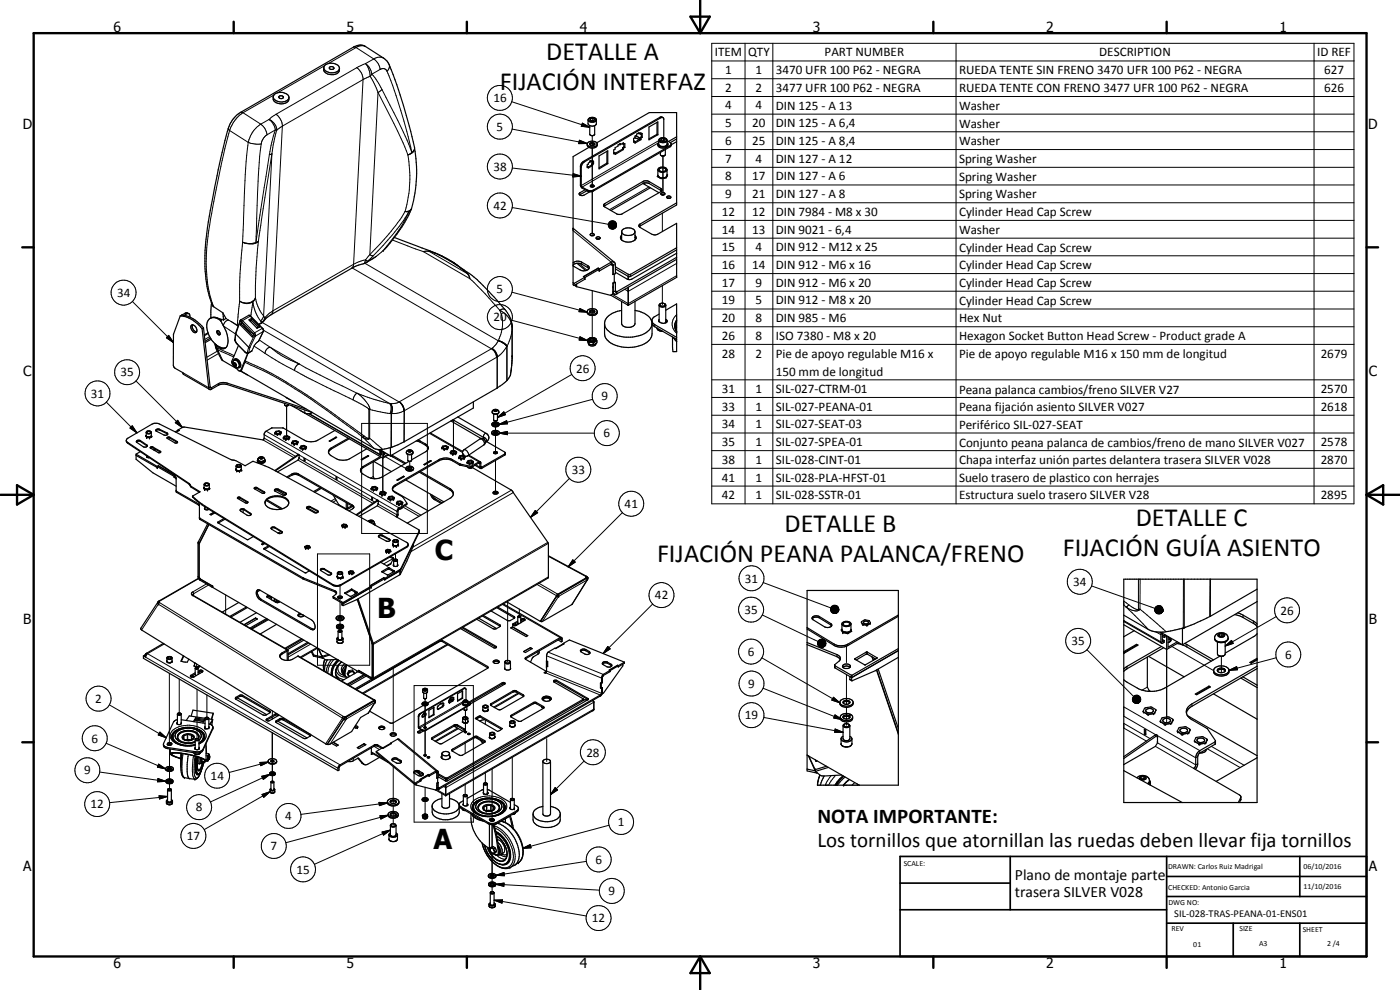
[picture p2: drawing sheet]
<svg xmlns="http://www.w3.org/2000/svg" width="420mm" height="297mm" viewBox="0 0 420 297" stroke-linecap="round" stroke-linejoin="round" font-family="sans-serif">
<defs><g id="words">
<g font-size="8.2">
<text x="130.5" y="168.1">C</text>
<text x="113.1" y="185.5">B</text>
<text x="130.1" y="254.7">A</text>
</g>
<g font-size="7.9">
<text x="163.9" y="17.9">DETALLE A</text>
<text x="150" y="26.9">FIJACIÓN INTERFAZ</text>
<text x="235.4" y="159.7">DETALLE B</text>
<text x="340.9" y="157.9">DETALLE C</text>
<text x="318.9" y="166.9">FIJACIÓN GUÍA ASIENTO</text>
<text x="197.2" y="168.7">FIJACIÓN PEANA PALANCA/FRENO</text>
</g>
<g font-size="6.3">
<text x="245.3" y="246.9">NOTA IMPORTANTE:</text>
<text x="245.3" y="254">Los tornillos que atornillan las ruedas deben llevar fija tornillos</text>
</g>
<g font-size="4.7">
<text x="304.6" y="263.9">Plano de montaje parte</text>
<text x="304.6" y="269.3">trasera SILVER V028</text>
</g>
<g font-size="4.2">
<text x="34" y="9.6">6</text>
<text x="104" y="9.6">5</text>
<text x="174" y="9.6">4</text>
<text x="244" y="9.6">3</text>
<text x="314" y="9.6">2</text>
<text x="384" y="9.6">1</text>
<text x="6.8" y="38.7">D</text>
<text x="410.6" y="38.7">D</text>
<text x="7" y="112.9">C</text>
<text x="410.8" y="112.9">C</text>
<text x="7" y="187.1">B</text>
<text x="410.8" y="187.1">B</text>
<text x="7" y="261.4">A</text>
<text x="410.8" y="261.4">A</text>
<text x="34" y="290.4">6</text>
<text x="104" y="290.4">5</text>
<text x="174" y="290.4">4</text>
<text x="244" y="290.4">3</text>
<text x="314" y="290.4">2</text>
<text x="384" y="290.4">1</text>
</g>
<g font-size="3.9">
<text x="214.5" y="16.9">ITEM</text>
<text x="224.5" y="16.9">QTY</text>
<text x="247.5" y="16.9">PART NUMBER</text>
<text x="329.9" y="16.9">DESCRIPTION</text>
<text x="395.3" y="16.9">ID REF</text>
<text x="217.6" y="22.3">1</text>
<text x="226.8" y="22.3">1</text>
<text x="232.8" y="22.3">3470 UFR 100 P62 - NEGRA</text>
<text x="287.8" y="22.3">RUEDA TENTE SIN FRENO 3470 UFR 100 P62 - NEGRA</text>
<text x="397.4" y="22.3">627</text>
<text x="217.6" y="27.6">2</text>
<text x="226.8" y="27.6">2</text>
<text x="232.8" y="27.6">3477 UFR 100 P62 - NEGRA</text>
<text x="287.8" y="27.6">RUEDA TENTE CON FRENO 3477 UFR 100 P62 - NEGRA</text>
<text x="397.4" y="27.6">626</text>
<text x="148.1" y="30.6">16</text>
<text x="217.6" y="32.9">4</text>
<text x="226.8" y="32.9">4</text>
<text x="232.8" y="32.9">DIN 125 - A 13</text>
<text x="287.8" y="33">Washer</text>
<text x="149" y="39.3">5</text>
<text x="217.6" y="38.2">5</text>
<text x="225.8" y="38.2">20</text>
<text x="232.8" y="38.2">DIN 125 - A 6,4</text>
<text x="287.8" y="38.3">Washer</text>
<text x="217.6" y="43.5">6</text>
<text x="225.8" y="43.5">25</text>
<text x="232.8" y="43.5">DIN 125 - A 8,4</text>
<text x="287.8" y="43.6">Washer</text>
<text x="148.1" y="51.3">38</text>
<text x="217.6" y="48.8">7</text>
<text x="226.8" y="48.8">4</text>
<text x="232.8" y="48.8">DIN 127 - A 12</text>
<text x="287.8" y="48.9">Spring Washer</text>
<text x="217.6" y="54.1">8</text>
<text x="217.6" y="59.5">9</text>
<text x="225.8" y="54.1">17</text>
<text x="225.8" y="59.5">21</text>
<text x="232.8" y="54.1">DIN 127 - A 6</text>
<text x="232.8" y="59.5">DIN 127 - A 8</text>
<text x="287.8" y="54.2">Spring Washer</text>
<text x="287.8" y="59.5">Spring Washer</text>
<text x="148.1" y="62.9">42</text>
<text x="216.6" y="64.8">12</text>
<text x="225.8" y="64.8">12</text>
<text x="232.8" y="64.8">DIN 7984 - M8 x 30</text>
<text x="287.8" y="64.9">Cylinder Head Cap Screw</text>
<text x="216.6" y="70.1">14</text>
<text x="225.8" y="70.1">13</text>
<text x="232.8" y="70.1">DIN 9021 - 6,4</text>
<text x="287.8" y="70.1">Washer</text>
<text x="216.6" y="75.4">15</text>
<text x="226.8" y="75.4">4</text>
<text x="232.8" y="75.4">DIN 912 - M12 x 25</text>
<text x="287.8" y="75.5">Cylinder Head Cap Screw</text>
<text x="216.6" y="80.7">16</text>
<text x="225.8" y="80.7">14</text>
<text x="232.8" y="80.7">DIN 912 - M6 x 16</text>
<text x="287.8" y="80.8">Cylinder Head Cap Screw</text>
<text x="35.1" y="89.1">34</text>
<text x="149" y="88">5</text>
<text x="216.6" y="86">17</text>
<text x="226.8" y="86">9</text>
<text x="232.8" y="86">DIN 912 - M6 x 20</text>
<text x="287.8" y="86.1">Cylinder Head Cap Screw</text>
<text x="216.6" y="91.4">19</text>
<text x="226.8" y="91.3">5</text>
<text x="232.8" y="91.4">DIN 912 - M8 x 20</text>
<text x="287.8" y="91.4">Cylinder Head Cap Screw</text>
<text x="148.1" y="96.4">20</text>
<text x="216.6" y="96.6">20</text>
<text x="216.6" y="101.9">26</text>
<text x="226.8" y="96.6">8</text>
<text x="226.8" y="101.9">8</text>
<text x="232.8" y="96.6">DIN 985 - M6</text>
<text x="232.8" y="101.9">ISO 7380 - M8 x 20</text>
<text x="287.8" y="96.6">Hex Nut</text>
<text x="216.6" y="107.3">28</text>
<text x="226.8" y="107.3">2</text>
<text x="232.8" y="107.4">Pie de apoyo regulable M16 x</text>
<text x="287.8" y="102">Hexagon Socket Button Head Screw - Product grade A</text>
<text x="287.8" y="107.4">Pie de apoyo regulable M16 x 150 mm de longitud</text>
<text x="396.4" y="107.3">2679</text>
<text x="36.2" y="112.9">35</text>
<text x="172.9" y="111.8">26</text>
<text x="232.8" y="112.7">150 mm de longitud</text>
<text x="27.3" y="119.3">31</text>
<text x="216.6" y="117.9">31</text>
<text x="226.8" y="117.9">1</text>
<text x="232.8" y="117.9">SIL-027-CTRM-01</text>
<text x="287.8" y="118.1">Peana palanca cambios/freno SILVER V27</text>
<text x="396.4" y="117.9">2570</text>
<text x="180.5" y="120.1">9</text>
<text x="216.6" y="123.2">33</text>
<text x="226.8" y="123.2">1</text>
<text x="232.8" y="123.2">SIL-027-PEANA-01</text>
<text x="287.8" y="123.3">Peana fijación asiento SILVER V027</text>
<text x="396.4" y="123.2">2618</text>
<text x="181.1" y="131.2">6</text>
<text x="216.6" y="128.6">34</text>
<text x="226.8" y="128.5">1</text>
<text x="232.8" y="128.6">SIL-027-SEAT-03</text>
<text x="287.8" y="128.7">Periférico SIL-027-SEAT</text>
<text x="216.6" y="133.9">35</text>
<text x="226.8" y="133.9">1</text>
<text x="232.8" y="133.9">SIL-027-SPEA-01</text>
<text x="287.8" y="134">Conjunto peana palanca de cambios/freno de mano SILVER V027</text>
<text x="396.4" y="133.9">2578</text>
<text x="171.6" y="142.2">33</text>
<text x="216.6" y="139.2">38</text>
<text x="226.8" y="139.2">1</text>
<text x="232.8" y="139.2">SIL-028-CINT-01</text>
<text x="287.8" y="139.2">Chapa interfaz unión partes delantera trasera SILVER V028</text>
<text x="396.4" y="139.2">2870</text>
<text x="216.6" y="144.5">41</text>
<text x="216.6" y="149.8">42</text>
<text x="226.8" y="144.5">1</text>
<text x="226.8" y="149.8">1</text>
<text x="232.8" y="144.5">SIL-028-PLA-HFST-01</text>
<text x="232.8" y="149.8">SIL-028-SSTR-01</text>
<text x="287.8" y="144.6">Suelo trasero de plastico con herrajes</text>
<text x="287.8" y="149.9">Estructura suelo trasero SILVER V28</text>
<text x="396.4" y="149.8">2895</text>
<text x="187.4" y="152.4">41</text>
<text x="196.5" y="179.8">42</text>
<text x="223.6" y="174.8">31</text>
<text x="322.1" y="175.8">34</text>
<text x="223.4" y="184.2">35</text>
<text x="384.2" y="184.4">26</text>
<text x="224.4" y="196.8">6</text>
<text x="321.6" y="193.6">35</text>
<text x="385.6" y="197.7">6</text>
<text x="224.5" y="206.4">9</text>
<text x="28.6" y="210.9">2</text>
<text x="223.6" y="215.9">19</text>
<text x="27.5" y="222.8">6</text>
<text x="176" y="227">28</text>
<text x="25.3" y="232.4">9</text>
<text x="63.2" y="234">14</text>
<text x="27.2" y="242.5">12</text>
<text x="58.8" y="243.5">8</text>
<text x="85.6" y="246.1">4</text>
<text x="185.4" y="247.9">1</text>
<text x="56.1" y="252.1">17</text>
<text x="81.2" y="255.1">7</text>
<text x="89" y="262.1">15</text>
<text x="178.7" y="259.1">6</text>
<text x="182.6" y="268.6">9</text>
<text x="177.7" y="276.7">12</text>
</g>
<text font-size="3.1" x="352.4" y="275.2">SIL-028-TRAS-PEANA-01-ENS01</text>
<g font-size="2.4">
<text x="271.2" y="259.7">SCALE:</text>
<text x="350.6" y="260.8">DRAWN: Carlos Ruiz Madrigal</text>
<text x="391.2" y="260.6">06/10/2016</text>
<text x="350.6" y="267">CHECKED: Antonio Garcia</text>
<text x="391.2" y="266.7">11/10/2016</text>
<text x="350.6" y="271.4">DWG NO:</text>
<text x="351.6" y="279.3">REV</text>
<text x="372" y="279.4">SIZE</text>
<text x="391" y="279.6">SHEET</text>
<text x="358.1" y="284.1">01</text>
<text x="377.9" y="283.8">A3</text>
<text x="398.3" y="283.8">2 /4</text>
</g>
</g></defs>
<g fill="none" stroke="#000" stroke-width=".3">
<path d="M97.4 19.7l-14.1 8.1M106.1 14.1l.8 .2M106.9 14.3l-8.4 4.8M106.9 14.3l5.3 3.4M109.7 19.1l-2.7 1.2M109.7 19.1a4.4 4.4 0 0 1 1.9 3.2M109.7 19.1a5.8 5.8 0 0 1 1.4 3.8M109.7 14l-1.3-.3-1.5 .6M112.2 17.7l-2.5 1.4M112.2 17.7a4.2 4.2 0 0 1 1.9 3.1M115.1 17.4a2.87 2.87 0 0 0-2.9 .3M116.8 19.4l.1 .7-.7 1.3"/>
<path d="M213.6 13h192.7v138.2h-192.7zM213.6 18.3h192.7M223.6 13v138.2M231.9 13v138.2M286.9 13v138.2M394.4 13v138.2M68.5 38.5l.4 .7M68.9 39.2l-2.2 9-2.5 12.3a80.8 80.8 0 0 0-2.3 20.3l.7 6 1.5 5.2M68.9 39.2l5.6 3.5M72.2 33.7l.7 .1M72.9 33.8a10 10 0 0 0-4 5.4M72.9 33.8l5.4 3.5"/>
<path d="M78.3 37.3a8.5 8.5 0 0 0-3.8 5.4M78.3 37.3a4.8 4.8 0 0 1 1.9 3.1M80.7 35.9l-2.4 1.4M80.7 35.9a3.5 3.5 0 0 1 2.3 3.2M80.7 35.9a4.4 4.4 0 0 1 1.9 3.1M82.2 28.5l-9.3 5.3M82.6 39l-2.4 1.4M82.6 39l.4 .1M82.6 39l-1 3.7-.8 3.7M82.8 34.3l-2.1 1.6M82.8 34.3a4.6 4.6 0 0 1 1.9 3.5M83 39.1l-1 4.4-.4 2.6"/>
<path d="M84.7 37.8l-1.7 1.3M84.7 37.8l-2.8 55.5M107 20.3l-24.2 14M107 20.3a4.4 4.4 0 0 1 2 3.6M109 23.9l-24.3 13.9M109 23.9l-2.9 55.4M111.1 22.9l-2.1 1M111.1 22.9l1.2 2.2 1.1 2.6M111.6 22.3l-.5 .6M111.6 22.3l1.2 1.5 1.8 3M113.4 27.7l5.9 11.6 3.1 7.2M113.4 27.7l-2.4 48.7"/>
<path d="M114.1 20.8l-2.5 1.5M114.1 20.8l.6-.2a1.24 1.24 0 0 1 1.5 .8M114.6 26.8l-1.2 .9M116.2 21.4a158.7 158.7 0 0 1 7.4 24.4 157.3 157.3 0 0 0-9-19M153.6 30.5l23.4 7.7M153.7 38.7l22.6 4.4M174.8 37l2.2 1.2-2.6-.3zM176.5 36l.2 .4 .7 .3 1.2-.2 .4-.5M176.8 35.6a1.33 1.33 0 0 1 2 .4 1.35 1.35 0 0 1-2.2-.1zM198.1 35.2l.2 .1M213.6 23.6h192.7M213.6 29h192.7"/>
<path d="M213.6 34.2h192.7M213.6 39.5h192.7M74.5 42.7l1.8 .5h2.1M74.5 42.7l-.9 9.6-.8 20.3M78.4 43.2a266.3 266.3 0 0 0-1.6 29.6M80.2 40.4l-1.1 1-.7 1.8M80.8 46.4l-4 26.4M81.6 46.1l-.8 .3M81.6 46.1l-4.1 26.3M81.6 46.1l-2.5 48.7M122.4 46.5a37.9 37.9 0 0 1-.8 17M122.8 46.4l-.4 .1"/>
<path d="M124.4 44.7l-.5 .9-1.1 .8M124.4 44.2a2.06 2.06 0 0 1-1.6 2.2M153.7 50.4l20.7 2.5M172 52.1l2.4 .8-2.5 .2zM173.9 42.1l2.4 1h-2.6zM174.1 57.8v.6M174.2 50l.2 .2M175.1 48.4l.2 .2M176.3 57v.3M177.7 40.7v3M177.7 44.4v11.7M177.7 57.5v12.9"/>
<path d="M178.1 57v.3M193 54.4v.6M193.5 54.9v.5M194.8 56.1l-11.9 6.8M194.8 54.4v.6M197.5 42.9l-22.8 13.2v.3M197.7 42.2l-23.3 13.5-.2-.2M197.7 42.1a1.44 1.44 0 0 0 2.5 0M198 41.7a1.32 1.32 0 0 1 2.1 .4 1.3 1.3 0 0 1-2.2-.1zM198.3 56.5v.6M198.4 57.2v.2M198.8 58.4v.1"/>
<path d="M199 46.9v11.2M201.1 43.7v.4M213.6 44.9h192.7M213.6 50.2h192.7M213.6 55.5h192.7M72.8 72.6l.7 .3M72.8 72.6l.6 .3M72.8 72.6l-.2 2.5a120.9 120.9 0 0 0-.7 15.2M76.8 72.8a5.7 5.7 0 0 1-3.3 .1M77.5 72.4l-.7 .4M77.5 72.4a3.9 3.9 0 0 1-4.1 .5M77.5 72.4a139.8 139.8 0 0 0-.8 17"/>
<path d="M106.1 79.3l-.2 .8-.3 .4M106.1 79.3l-24.2 14M109.5 79l40 23.2M109.7 78l-3.6 1.3M109.7 78l.6 .4M109.7 78l-.2 .7-.3 .4M110.3 78.4l-.4 .4M111 76.4l1 .4M111 76.4l-1.3 1.6M112 76.8l-1.7 1.6M113 76.9l-2.7 1.5M113 76.9l-1.3 .9"/>
<path d="M115 75.2h.1M115 75.2l-2 1.7M116 74.3l-1 .9M117.8 72l9.2 3.5 14 8.1 4.7 4.6 4.3 4.9M121.6 63.5h1.1M121.6 63.5l-.5 .8a73.9 73.9 0 0 1-10.1 12.1M122.7 63.5a45.6 45.6 0 0 1-7.7 11.7M122.7 63.5a59.9 59.9 0 0 1-10.7 13.3M123.4 62.9l-.7 .6M123.5 62.5l-.6 .7-1.3 .3M128.7 75.4l11.7 6.8M131.3 76.3l4.8 2.7"/>
<path d="M136.1 79l1.6 1M136.3 78.9l-.2 .1M153.7 62.3l28.9 5M172 69.2l11.4 9.5M173.6 79l2.6 2.1M174.6 78.7v.5M176.3 79.7v.6M181.5 61.1v.6M182.5 67.4l2.5 .3h-2.4zM182.5 67.6h2.5M182.6 67.1l2.4 .6-2.5-.3zM182.6 67.7h2.4l-2.4 .2z"/>
<path d="M182.6 67.8h2.4M182.6 67.9l2.4-.2-2.3 .5zM182.7 66.9l2.3 .8-2.4-.6zM182.7 68.2l2.3-.5-2.1 .7zM182.8 66.7l.2-.2 2 1.2zM182.8 66.7l2.2 1-2.3-.8zM182.9 68.4l2.1-.7-1.9 .9zM183 66.5l.3-.2 1.7 1.4zM183.1 68.6l1.9-.9-1.6 1zM183.3 66.3h.2l1.5 1.4zM183.4 68.7l1.6-1-1.4 1zM183.5 66.3h.3l1.2 1.4z"/>
<path d="M183.5 79.2l.6 .4 .6-.2M183.6 68.7l1.4-1-1.1 1zM183.8 66.3h.3l.9 1.4zM183.9 68.7l1.1-1zM184.1 66.3h.2l.7 1.4zM184.3 66.3l.7 1.4zM184.6 66.5l.4 1.2zM184.7 66.7l.3 1zM184.9 66.9l.1 .8zM185 67.2v.5zM185 67.7l-.8 1zM185 67.7l-.6 .9z"/>
<path d="M185 67.7l-.4 .7zM185 67.7l-.2 .5zM185 67.7l-.1 .3zM186.6 71.9v.1M190.6 71.9l-.1 .1M192.1 67.2v.6M198.8 64v5.5M203.1 79l-14.6 8.4-1-.6M213.6 76.8h192.7M213.6 60.8h192.7M213.6 66.1h192.7M213.6 71.5h192.7"/>
<path d="M39.7 90.5l12.4 12.3M55.6 94l.4 .2M63.3 95.4a4 4 0 0 1 3.3 .5M65.4 99.2l.1 .8 .5 .4M66.6 95.9l-.3 .5M66.6 95.9l.5 .2 .7-.5 .8 .5M68.6 96.1a1.65 1.65 0 0 0-1.5 1.7l3.6 2.4M68.6 96.1l.7 .3M69.3 96.4l2.1 1.5M69.3 96.4l1.9 1.2M71.2 97.6l.3 .1M71.9 90.3l-.7 7.3"/>
<path d="M71.9 90.3l.6 .4M72 96.3l.1 .1M72.1 96.4l.4 .1M72.1 96.4l-1.3 3.8-.2 1.8 .7 1.3M72.2 96l.6 .2M72.5 96.5l3.6 3.7M72.8 96.2l3.6 3.7M72.8 96.2l-.3 .3M74.6 94.7l.5 .2M75.1 94.9l3.6 3.7M75.1 94.9l-2.3 1.3M75.2 94.8l-.1 .1"/>
<path d="M75.9 90.6l-.6 4.3M75.9 90.6l.3 1.5a12 12 0 0 0 2 4.2M75.9 90.6a3.4 3.4 0 0 1-3.4 .1M76.4 99.9l.3 .9M76.4 99.9l-.3 .3M76.5 89.7a3.2 3.2 0 0 1-4 1M76.7 89.4l-.8 1.2M76.7 89.4l-.2 .3M76.7 89.4l.1 .5a11 11 0 0 0 2.3 4.9M78.2 96.3l.5 .3M78.7 96.6l-1.1 .7M78.7 96.6l-.4 .4"/>
<path d="M78.7 98.6l.2 .2 .1 .7M78.7 98.6l-2.3 1.3M78.7 96.8l41.1 23.8M78.8 98.5l-.1 .1M78.8 98.5h.1M79 99.5l-1.4 2.9M79 99.5l-2.3 1.3M79.1 99.4l-.1 .1M79.1 99.1l37.8 21.9M79.1 94.8l-.9 1.5M79.1 94.8l.4 .6M79.5 95.4l-.8 1.2"/>
<path d="M79.5 95.4l-.3 .9M81.9 93.3l-.1 .6-.5 .5M81.9 93.3l-1.4 .9-1 1.2M105.7 80.4l41.8 24.2M150 93.1a6.7 6.7 0 0 1 3.7 4.6v9.9l-.5 5.1M150 93.1a10.4 10.4 0 0 1-.4 9.1M151.5 92.9l-.6-.2-.9 .4M153.6 87.7l22.7 6M153.6 96.1l22.7 6.1M153.7 98h.1M153.7 98.7l-.6 2.9-.9 2.2M174 92.6l2.3 1.1-2.5-.2z"/>
<path d="M177.7 87.2v6.7M177.7 94.7v7.7M183.9 87.5h.2M184.4 84.7l-.5 .2v1.2M184.7 87.2l.4 .3M188.5 82.3v.6M189.3 82.3v.6M196.5 97.4v.6M197.2 98.4a1.47 1.47 0 0 0 1.6 1M198.8 85.7v5.7M199.9 95.9v.6M202.8 96.4l-.3 1.4"/>
<path d="M203.1 82.7l-14.6 8.4-4.7-2.8M203.1 96l-.6 1.5M203.1 94.4a3.6 3.6 0 0 0 0 5.6M203.1 97.8v.5M203.1 96.7l-.4 1.2 .4 1.5M213.6 92.7h192.7M213.6 82.1h192.7M213.6 87.4h192.7M213.6 98h192.7M40.8 114.3l13.9 14M50.6 100.6l1.5 2.2-2.2-1.5zM54.9 111.8l7.7 4.5"/>
<path d="M62.5 100.1l-1.2 .7M62.9 101l-1.4 .9M63.1 116.1l.3 .2v.5M64.6 103.3v.2M64.6 103.5l.3 .3M64.6 103.5l.2 .8 .6 .7M64.9 103.5v.5l.3 .4M65.2 104.4l.2 .6M65.2 104.4l5.1 2.3M65.2 105.4l-3.2 1.8M65.4 105l1.5 3.2M65.4 105l4.7 2.1"/>
<path d="M65.6 106.1l-3.5 2M65.6 115.1v.5M68.1 114.9v.5M70.1 108.8a.69 .69 0 0 1 .7 .4 .69 .69 0 0 1-.1 .8 .89 .89 0 0 1-.6-1.2zM70.3 108.1l.6 .1 .8 .9 .1 .8-.3 .3M71.3 103.3h.1M71.3 103.3l2.1 2.1M72.5 111l-.2 .1M73.4 105.4v.1M73.5 108.7l1 .4a104.4 104.4 0 0 1 19.8 11.4l14.6 10.7M73.6 108.3a111.4 111.4 0 0 1 21 11.9l15 10.9 1 .5M73.6 108.3l-.1 .3"/>
<path d="M74.5 106l-.9 2.3M74.6 105.9h-.1M76.1 100.2l.2 .6M76.2 103.8l3.3 2.2M76.2 103.8l-.6 1.5M76.3 100.8l-1.7 3.4-.4 1.6-.8-.4M76.3 100.8h.4M76.7 100.8l-1.7 3.4-.4 1.7M77.6 102.3v.1M77.6 102.4l-.9 .7-.5 .7M77.8 102l3.3 2.2M79.5 106l4.3 2.7 4.6 2.5"/>
<path d="M81.1 104.2l8.7 5M81.1 104.2a1.71 1.71 0 0 0-1.6 1.8M81.1 104.2l1.3 1a25.4 25.4 0 0 0 7.4 4M88.4 111.2l4.1 2.2 13.4 6.6M89.8 109.2a2.02 2.02 0 0 0-1.4 2M89.8 109.2l3.5 2 13.8 6.8M105.9 120l3.1 1.6 1.7 1.2v8.7M107.1 118l5.1 1.8 4.7 1.2M107.1 118l1.3 1 1.6 1.7 .7 1.1 .2 1.1M107.1 118l-.8 .9-.4 1.1M147.5 104.6a3.3 3.3 0 0 1 1.5 2.6M147.5 104.6l-27.7 16"/>
<path d="M147.6 104.5l.3 .2M147.6 104.5l-.1 .1M147.9 104.7l.6 .7M147.9 104.7l.4 .4M148.5 105.4l.4 .6M148.6 105.3l.6 1.5v9.7M148.9 105.9l.4 .9v9.6M149 107.2l-27.6 16M149.5 102.2l2.2 1.2 .4 .5M149.5 102.2l-.6 1.1-1.3 1.2M149.6 102.2l.2 .1M149.6 102.2h-.1"/>
<path d="M149.8 102.3l.9 .4M149.8 102.3l.9 .3M150.7 102.7l1.4 1.3a9.4 9.4 0 0 1-3.1 3.2M150.7 102.6l1.1 .7 .4 .5M152.1 103.9v10.3M152.2 103.8v10.3M152.2 103.8l-.1 .1M153.7 106.8h.1M171.6 112.4l-22.3 12.9M174.1 101l2.2 1.2-2.5-.2zM177.9 119.8l-28.1 7.5M202.2 101.4l.9 1.1"/>
<path d="M213.6 103.3h192.7M213.6 114h192.7M213.6 119.3h192.7M31.9 120.6l9.2 9.3M38.3 132.8v.2M39 128.4l.7-.6 1.4 2.1zM39.7 127.8l1.4 2.1-2.1-1.5zM42.2 132.2v.3M44 133.5v.2M45.9 134.1v.3M47.9 128.8v.2M48.1 135.4v.2"/>
<path d="M50.1 129.9v.2M51 131.2v.2M52.6 126.8l.7-.7 1.4 2.2zM53.2 132.5v.2M53.3 126.1l1.4 2.2-2.1-1.5zM77.4 137.8a1.13 1.13 0 0 0 2 0M78 137.2h.6l.3 .2-.5 .4-.5-.3zM78.9 132l9.2 5.3M79.3 130.4l10.2 5.9M79.3 131.4l9.4 5.5M79.9 129.4l39.9 23v.3M86 121.8v9.8"/>
<path d="M89.4 138l22.5 13M89.7 136.5l23.6 13.5M89.7 137.5l22.7 13.1M91.5 123v.9M92.9 124.1l21.1 12.2M93.5 123.7v.2M99.4 134.4v.3M108.5 127h19.8v33.1h-19.8zM108.9 131.2l3.3 3.3M108.9 131.2a1.6 1.6 0 0 0 2 .3M109 140v.3M109.3 130.9l-.4 .3"/>
<path d="M110.6 131.6h.1M110.7 131.5h.1M110.7 122.8l.2 .1M110.7 131.5h.2M110.7 131.5l-.1 .1M110.9 122.9l6.1 1.2M110.9 131.5l3.9 3.3M110.9 122.9v8.6M113.3 134.9l.7 .4M114.2 136.2l.1 .1M114.9 137.5v10.7M115.3 135.8v.2"/>
<path d="M115.6 137l6.2 3.6M116.9 121l.2 .1M116.9 121a2.73 2.73 0 0 1 .1 3.1M117 124.1h.4M117.1 121.1l.2 .1M117.3 121.2a3.1 3.1 0 0 1 .1 2.9M117.3 121.2l.5 1.1-.3 1.8M117.4 124.1l-.1 10.1M117.4 134.3l-.2 .1M117.5 124.1v10.1M117.5 124.1h-.1M117.8 136.7v.4"/>
<path d="M119.8 120.6l.8 .9M119.8 120.6l-1 .4-1.7 .1M119.8 120.6l.5 .3M119.8 120.6h.1M120.3 120.9l.4 .6M120.3 120.9l.6 .8 .5 1.5M120.6 121.5l.5 .9M120.7 121.5l.4 .8M121.1 122.4l.1 .9M121.1 122.3l.2 1M121.2 123.3l-1.8 .7-1.9 .1M121.3 123.3l-.1 9.3"/>
<path d="M121.3 123.3h-.1M121.4 123.2l-.1 9.3M121.4 123.2l-.1 .1M122 135.8a1.16 1.16 0 0 0 1.9 0M122.5 135.3a.51 .51 0 0 1 .5-.3 .51 .51 0 0 1 .4 .5l-.8 .1zM123 138.5v2.4M126.2 132.4v.3M127.7 133.2v.4M128.9 130l9.9 5.8M131.7 137.9v.4M135.8 137.9v.4M136.1 126.2v9.8"/>
<path d="M138 139.2v.4M138.1 139.2v.4M139.1 136.3l.1 .1zM139.1 136.3h.1M139.2 135a1.28 1.28 0 0 1 1.2 1.7M140.5 136.7l3.2 1.9v.3l.3 .2 .3-.2M141.2 139.9v.4M141.5 139.9v.3M142.8 139.4l1.2 .8 .3-.2 .3 .2v.3M144 131.7a1.28 1.28 0 0 1 1.2 1.8M145.3 131.3l-.1 .1M145.3 131.3a.93 .93 0 0 1 .7 1.2"/>
<path d="M146 130a.84 .84 0 0 0-.8 1.3M147.7 123.6a1.17 1.17 0 0 0 2 0M148.3 123l.7-.1 .3 .3a.59 .59 0 0 1-.6 .3 .59 .59 0 0 1-.5-.3zM148.7 126.3v1.3M148.7 128.1v2M148.7 130.6v5.5M148.7 138.1v9.6M149.3 125.3l1.9-1.7 .5 .8zM149.8 127.3l2.2-1.1 .3 1zM149.8 130l2.5-.5v.9zM149.8 130h28.6M151.5 136.2v.4"/>
<path d="M213.6 124.6h192.7M213.6 129.9h192.7M213.6 135.2h192.7M52.7 143.1v.3M53 147.4v.3M56.7 145v.2M57.1 145.6v.2M57.4 146v.2M57.8 148.9v.2M59.6 151.2v.4M59.9 147.5v.1M60.1 155.5v.4"/>
<path d="M62.3 152.3v.3M65.4 156.6v.3M72 149.2v.3M73.3 152.8v.2M74.2 150.5v.2M75.2 154v.3M77.1 146.3v.3M79.3 147.6v.2M82.6 158.2v.3M83.6 146.8v.2M84.5 159.4v.2M85.7 147.9v.2"/>
<path d="M87.6 142.2v.4M89.6 142.2v.4M93.2 152.1v.2M95.2 153.4h.1M95.3 153.2v.2M100.6 149.6l-1.3 .8M100.9 150.1l-1 .6M105.8 151.6v.3M110.8 156.4l.9-.2a.39 .39 0 0 1-.1 .6 .39 .39 0 0 1-.5-.1zM112 143l-.8 .5M112.3 143.6h-.1M112.3 156.8l-.3 .5"/>
<path d="M113.2 151.8l5.7 3.2M113.5 150.2l5.7 3.3 .3-.2M113.5 151.3l5.7 3.2 .3-.2M118.6 145.5v.3M120.9 152.1l4.8 2.8M121.5 151.8l4.8 2.8M122 151.1v.3M125.8 159.3v.4M130.7 149.7l-.3 .2M135 146.6v.4M153.5 147.1l-29.6 17.1M154 147.8l-30.7 17.7"/>
<path d="M160.6 153.2l.8 .6-2.2 1.4zM170.9 143.6l-11.7 11.6M186.8 153.8l-16.3 16.3M213.6 140.5h192.7M213.6 145.8h192.7M57.8 177.6l-.4 .4v.3l.4 .4M57.8 178.7l28.3 16.3M57.8 177.6l.3 .5M58 178.6l-.2 .1M58.1 178.1l-.2 .4M58.1 178.1v.6M59.4 162.9l.4 .2"/>
<path d="M59.4 173l.4 .1M59.5 162.7l.4 .2M59.6 173.6l-11.8 6.8M60.1 173.7l-.1 .4M62 175.2l-4.2 2.4M62.6 175.6l-4.5 2.5M63.7 175.8v.4M67.7 178.5v5.7M78.5 179.9l-.3 .1M79.3 164.5v.3M81.1 178.9v.2M90.9 173.4v.3"/>
<path d="M91 173.4v.3M95.3 166.2h15.6v33.4h-15.6zM97.4 170.7v.2M99.3 171.9v.2M99.9 175.4v.2M100.1 179.1v.4M100.4 177.2v.3M102.1 179.6h.1M102.1 175.8v2.8M102.3 175.4v.2M103.5 177.9v.1M105.4 176.8v.3"/>
<path d="M105.6 176.8v.3M107.3 177.7v.1M114.6 171.4v.2M114.8 160.6v.2M116.5 170.3v.4M116.7 170.3v.4M116.8 161.7v.3M117.4 169l-1.4 .7M117.8 171.3l.3 .3M117.9 167.6l-2.8 1.6M118 167.4v.3M118.4 171.3v.1"/>
<path d="M118.7 166.2v1.8M120 171.3v1.2M120 170.9v.3M120.2 171.1v1.2M120.3 170.7v.4M122 164v.3M161.2 175.3l5.9 3.5M161.7 175l5.7 3.3M164.4 162.7l-52.4 30.3h-.3M164.5 163.1l-52.5 30.2h-.3M164.6 173.1l-52.6 30.3-.3-.2-.2 .2v.4M164.6 166.9l11.2 6.1"/>
<path d="M167.1 178.7h.1M167.1 178.8l.1 .1M167.1 178.8l-4.9 7.6M167.2 178.7h.1M167.2 178.9h.4M167.2 178.7l-.1 .1M167.2 178.7v.2M167.3 178.3h.1M167.3 178.6h.1M167.3 178.6h.3M167.4 178.3l-.3 .5M167.4 178.3l.2 .3"/>
<path d="M167.5 178.4h.1M167.5 178.4l-.3 .3M167.6 178.9h.1M167.6 178.9l-4.8 7.6M167.6 178.6l.1 .1M167.7 178.7h.1M167.7 178.7l-.1 .2M171.9 168l.7 .7-2.1 1.4zM175.8 173h.1M175.9 173.4l-8.5 4.9M175.9 173.4l.3 .6M175.9 172.9h.2"/>
<path d="M175.9 173h.1M175.9 173l.1 .1M176 173.3h.1M176 173.1h.1M176 173.1l-.1 .3M176.2 174l-4.6 7.4M176.2 174l-8.6 4.9M176.3 173.9l-.1 .1M229.1 174.8l20.2 7.6M327.6 175.8l19 6.7M341.7 173.8l-.1 9.1a3.9 3.9 0 0 1-2.8-1.4M342.2 173.8l-.1 9"/>
<path d="M355.2 173.8l-.1 14.6M355.4 173.8v14.5M363.1 173.8l-.1 11.2M363.3 173.8v11.1M43.6 197.1l57.8 33.4M47.4 180.6l.1 .7M47.5 181.3h.1M47.5 181.3l55.3 34.2M47.5 181.3l-5 7.7M47.6 181.1l-.1 .2M47.6 181.1h.1M47.6 180.4h.2"/>
<path d="M47.7 180.6l.1 .2M47.8 180.8h.1M47.8 180.4l-.1 .3M47.8 180.8l55.3 34.2M47.8 180.8l-.2 .3M49.3 193.2l-5 2.9 57.8 33.4M59 199.2v1.2M83.6 180.3v.3M84.6 195.9v.4M89.4 196.9l22.8 13.2M93.2 193.3l-6.7 3.8M93.6 188.6l-.3 .2"/>
<path d="M95.1 194.3l-5 2.8M97.5 197.9l-.4 2 .1 1.4M99.4 198a6.3 6.3 0 0 0-1.5 3.7M100.2 197.9a6.2 6.2 0 0 0-1.8 4.1M101.1 192.4a1.02 1.02 0 0 0 1.8 0M101.5 191.6h.1M101.5 191.6l.1 .3M101.5 191.6l.1 .2M101.6 199.5a2.14 2.14 0 0 0 1.6 3.1M101.6 198.1a4.9 4.9 0 0 0-2 4.6M101.8 198.2a4.8 4.8 0 0 0-1.9 4.6M101.9 191.9h.3"/>
<path d="M102.1 180.6v5.1M102.1 186.2v2.1M102.1 188.7v.6M102.5 198.6a3.5 3.5 0 0 0-1.3 5M102.6 191.6l-.5 .4-.5-.1M102.6 191.6h.1M102.6 181.4l.3 .2M102.6 191.6v.2M102.9 180.8v.3M103 180.8v.3M103.5 199.1a2.09 2.09 0 0 0-.9 2.4M131.7 192.3v.2"/>
<path d="M132.2 192.4l-25.2 14.5M132.7 192.2v.3M134.2 193.3l-25.4 14.6M146.3 199.9v.4M148.9 193.9v.4M150 187.5v.3M150.8 181.4l17.3 9.9M152.3 180.5v18M154 187.2v.3M154.3 185v.3M155.9 182.8v2.2M156.5 185.7v.4"/>
<path d="M157.8 197.3v.3M161.4 195.6v.7M164 196.8l16.5 6.7 .3-.3M164 199.8h.4M164.5 195.7l16.5 6.7M168.1 191.7l.3 .2M175.8 194.9v.3M176.8 195.5v.3M182.3 198.7v.3M182.4 194l.7 .7-2.1 1.4zM183.3 199.3v.3M195.9 181.2l-14.9 14.9"/>
<path d="M228.7 197.4l23.3 13.5M228.8 184.5l16.7 7.9M245.4 192.9l2.3 .6-2.3-.4zM245.4 193.1l2.3 .4-2.3-.1zM245.4 193.4l2.3 .1-2.2 .2zM245.4 193.5h2.3M245.4 192.6l2.3 .9-2.3-.6zM245.5 192.4l2.2 1.1-2.3-.9zM245.5 193.7l2.2-.2-2 .3zM245.5 193.7h2.2M245.7 192.2l.2-.2 1.8 1.5zM245.7 192.2l2 1.3-2.2-1.1z"/>
<path d="M245.7 193.8l2-.3-1.8 .6zM245.9 185v.4M245.9 192l.3-.1 1.5 1.6zM245.9 194.1l1.8-.6-1.6 .7zM246.1 194.2l1.6-.7zM246.2 191.9l.2-.1 1.3 1.7zM246.4 194.2l1.3-.7-1 .8zM246.4 191.8h.3l1 1.7zM246.7 191.8h.3l.7 1.7zM246.7 194.3l1-.8zM246.9 194.2l.8-.7zM247 191.8l.2 .1 .5 1.6z"/>
<path d="M247.2 194.1l.5-.6zM247.2 191.9l.2 .2 .3 1.4zM247.4 192.1l.3 1.4zM247.6 192.3l.1 1.2zM247.7 192.5v1zM247.7 193.5l-.3 .5zM247.7 193.5l-.1 .3zM247.8 192.8l-.1 .7zM247.9 193l-.2 .5zM249.2 182.5l2.5 .8-2.5-.5zM249.2 182.8l2.5 .5-2.5-.3zM249.2 183l2.5 .3h-2.4z"/>
<path d="M249.2 183.2h2.5M249.3 187.1v.4M249.3 183.3h2.4l-2.2 .3zM249.3 183.4h2.4M249.4 182.3l2.3 1-2.5-.8zM249.5 183.6l2.2-.3-2.1 .5zM249.5 182l.2-.1 2 1.4zM249.5 182l2.2 1.3-2.3-1zM249.6 183.8l2.1-.5-1.8 .6zM249.7 181.9l.3-.2 1.7 1.6zM249.9 183.9l1.8-.6-1.6 .7zM250 181.7l.2-.1 1.5 1.7z"/>
<path d="M250.1 184l1.6-.7-1.3 .8zM250.2 181.6h.3l1.2 1.7zM250.3 193.3v.4M250.4 184.1l1.3-.8zM250.5 181.6h.2l1 1.7zM250.6 199.8v.6M250.6 184.1l1.1-.8zM250.7 181.6l.3 .1 .7 1.6zM250.9 184l.8-.7zM251 181.7l.2 .1 .5 1.5zM251.2 196.4v.6M251.2 181.8l.5 1.5z"/>
<path d="M251.4 182l.3 1.3zM251.6 182.2l.1 1.1zM251.7 182.5v.8zM251.7 183.3l-.5 .6zM251.7 183.3l-.3 .4zM251.7 183.3l-.2 .2zM251.7 182.8v.5zM254 193.9v4.9M254.4 193.3v.4M256.6 197.6v.2M260 195.7v.6M260.3 195.7v.6"/>
<path d="M263.1 197.3v.2M326.2 194.9l14 14.1M337.3 180.3l1.5 1.2M337.3 181.5l.6 .6M337.3 186.2l11.1 6.4M337.9 182.1l.5 .3a2.88 2.88 0 0 0 3.7 .4M337.9 182.1l6.8 6.8M338.2 199.9v.8M338.8 181.5l-.9 .6M341.7 182.8h.4M342.1 182.8l7.9 6.7M346.5 182.7l2.4 .7-2.4-.5z"/>
<path d="M346.5 182.9l2.4 .5-2.4-.2zM346.5 183.2l2.4 .2-2.3 .1zM346.5 183.3h2.4M346.6 183.5l2.3-.1-2.1 .3zM346.6 183.5h2.3M346.7 182.4l2.2 1-2.4-.7zM346.8 182.2l.2-.2 1.9 1.4zM346.8 182.2l2.1 1.2-2.2-1zM346.8 183.7l2.1-.3-1.9 .5zM346.9 189.6l1.5 .8M347 183.9l1.9-.5-1.7 .7zM347 182l.2-.1 1.7 1.5z"/>
<path d="M347.2 184.1l1.7-.7-1.5 .7zM347.2 181.9l.3-.2 1.4 1.7zM347.4 184.1l1.5-.7-1.2 .8zM347.5 181.7h.2l1.2 1.7zM347.7 184.2l1.2-.8zM347.7 181.7h.3l.9 1.7zM347.9 184.2l1-.8-.7 .7zM348 181.7l.3 .1 .6 1.6zM348.3 181.8l.2 .1 .4 1.5zM348.5 181.9l.4 1.5zM348.7 182.1l.2 1.3zM348.8 192.3l.2 .1"/>
<path d="M348.9 182.3v1.1zM348.9 182.6v.8zM348.9 183.4l-.7 .7zM348.9 183.4l-.5 .6zM348.9 183.4l-.3 .4zM348.9 183.4l-.1 .2zM349 182.8l-.1 .6zM350.1 194.9v21.8M351.1 191.5v.5M351.7 194l12.5 7.2M355.2 188.5l-.3 .2M356.2 193.4v.7"/>
<path d="M364.5 191.4a2.4 2.4 0 0 0 3.6 .8l.5-.8M365.6 190.3l.5-.3h.7a.58 .58 0 0 1 .8 .5 .58 .58 0 0 1-.5 .7 1 1 0 0 1-1.6-.7zM366.6 196.9v4.9M367.7 193.8l1.9-1.6 .5 .8zM373.1 184.6v.7M376.2 186.4v.7M383 185l-15.3 8.8M383 197.4l-14.2 3.7M32.8 211.5l17.1 9.9M48 219.7l1.9 1.7-2.4-.9zM50.8 202v21.6M52.8 219.4a1.94 1.94 0 0 0-.9 2.7"/>
<path d="M52.9 219.1l-1.1 1.1M52.9 219.1l-.7 .5M52.9 219.8l-.2 .3M53.1 216.9v.2M53.2 216.8v.4M53.4 219.3l-.5 .5M53.4 219.3l-.2 .2M53.8 203.7v10.5M54.1 218.9l-.7 .4M55 218.7l-.9 .2M55.7 218.2l-2.8 .9M55.7 218.3l-1.1 .1"/>
<path d="M55.7 218.2h1.6M55.9 218.5l-1.8 .4M56.2 218.2l-.5 .1M56.3 218.5l1.5 .1M56.4 218.5l-1 .1M56.4 218.5l1 .1M56.8 218.2l.5 .1M57.3 202.6v.3M57.3 218.2l1 .2M57.8 218.6l.9 .3M57.8 218.3l2.3 .8M58.5 216.1l2.6 .4"/>
<path d="M58.5 216l2.7 .4M58.6 218.9a2.68 2.68 0 0 1 1.7 1.3M58.7 215.4v.4M58.7 215.4v.3M59 219a1.75 1.75 0 0 1 1.3 1.3 1.75 1.75 0 0 1-.6 1.8M59.1 206.8v15M59.8 201.2v.3M60.1 219.1l.6 .5M60.1 219.1l1.1 1.1M60.1 219.4a1.98 1.98 0 0 1 1 2.7M60.7 201.5v.1M61.4 215.9v.1"/>
<path d="M61.5 218.1v.3M62.1 208.5v6.9M63.8 218.4v.4M70.8 209.2v.4M71.3 209.3v.1M71.8 208.7v.3M72.8 208.7v.3M80 215.7v.4M80.9 213.3v.4M81.7 213.3v1.5M81.7 215.3v.4M81.7 219.8v8.8"/>
<path d="M82.6 214.2v.4M83 216.2v.4M84 215.6v.4M85 215.6v.4M100.9 201a2.77 2.77 0 0 0 3.1 2.2M100.9 202.6l.8 .8 1.6 .5M101 202.9l.8 1.1M102.8 215.4h.1M102.8 215.5l.6 .3 .6-.1M102.8 215.5l-5.1 7.7M102.9 215.1v.1M102.9 215.1h.1"/>
<path d="M102.9 215.1l-.1 .4M103.1 215h.1M103.1 215l-.2 .1M103.2 215v.1M103.2 215.1h.5M103.4 202l.1 .2M103.7 215v.1M103.7 215l.3 .7M104 215.7l-5 7.6M106.3 201.7l-.6-.7-1 .2-.5 .9M107.3 217.9v.4M107.8 201.3v.4"/>
<path d="M112.2 210.1l-8.5 4.9M112.2 210.1l.2 .1M112.4 210.2h.1M112.4 210.2l.1 .2M112.5 210.2h.1M112.5 210.1h-.3M112.5 210.2h-.1M112.5 210.4l.1 .2M112.5 210.2v.2M112.5 210.7h.1M112.5 210.7l-8.5 5M112.5 210.7l-2 3.3"/>
<path d="M112.6 210.2h.1M112.6 210.6h.1M112.6 210.6v.1M112.6 210.2v.1M112.6 210.7h-.1M118 200.3v19.1M124.3 205.7h17.8v41h-17.8zM125.5 219.5v.3M125.5 215l.2 .1M126.1 214.1l.1 .1M126.8 219v.2M126.9 207a.82 .82 0 0 0 1.4 0"/>
<path d="M126.9 206.8a.69 .69 0 0 1 .7-.3 .69 .69 0 0 1 .6 .6 .7 .7 0 0 1-.7 .2 .7 .7 0 0 1-.6-.5zM127.6 209.7v1.7M127.6 211.8v6.7M127.6 219.2v7.4M127.8 219v.2M136.3 217.5v.3M136.6 217.8v.3M137.3 218.4l-6.8 4M137.3 217.5v.3M138.9 210.9l-13.1 7.7M139 210.5l-13.5 7.6M139 210.5l.4 .4h.6l.4-.4"/>
<path d="M139.1 210.2l.7-.1 .5 .3a.66 .66 0 0 1-.6 .3 .66 .66 0 0 1-.6-.4zM139.2 206.5l.1 .1M139.3 218.7v.3M139.4 219.1v.1M139.6 219.8h.1M139.7 213.1v6.5M140.9 211.4v.2M145.7 216v1.3M147.4 211.1v.4M150.7 204.9v.3M153.4 214.6v.3M154 207.3v.3"/>
<path d="M155 207.3v.3M155.5 207.9l-7.3 4.2M157 208.4v.4M160.1 210.8v.4M161 210.8v.4M163.1 212v.3M163.8 201.9l16.4 6.6M164 201.3l16.5 6.7M167.1 204.1v.4M175 209.8v.4M176.4 209.5v.3M178.2 212.8l-44.4 25.7-2.8-1.6"/>
<path d="M178.2 210.7l-44.4 25.6-.6-.3M180.3 204.9v1.5l.4-.1M229 206.5l23.7 9.4M229.2 215.3l23.8 4.4M250.1 209.2l1.9 1.7-2.4-.8zM250.6 214.5l2.1 1.4-2.5-.5zM250.6 218.7l2.4 1h-2.5zM254 200.5v.1M254 202.4v8.9M254 212.2v3.6M254 216.6v1M255 203.8l.6 .3"/>
<path d="M255.5 202.6v.6M255.7 202.6v.6M337.3 218.4l6.8 4M337.3 217l7.9 4.6M337.3 214.9l9.6 5.6M337.3 212.1l22.8 13.1v.7M339.8 209.8l2.2 .9-2.1-.6zM339.9 209.5l2.1 1.2-2.2-.9zM339.9 210.1l2.1 .6-2.1-.4zM339.9 210.3l2.1 .4-1.9-.1zM340 209.3l2 1.4-2.1-1.2zM340.1 210.6l1.9 .1h-1.7z"/>
<path d="M340.1 209l1.9 1.7-2-1.4zM340.3 210.7h1.7l-1.5 .2zM340.3 208.8l.2-.1 1.5 2zM340.3 208.8l1.7 1.9-1.9-1.7zM340.5 210.9l1.5-.2-1.3 .3zM340.5 208.7l.3-.1 1.2 2.1zM340.7 211l1.3-.3zM340.8 208.6h.3l.9 2.1zM341 211.1l1-.4zM341.1 208.6h.2l.7 2.1zM341.3 211.1l.7-.4zM341.3 208.6l.3 .1 .4 2z"/>
<path d="M341.5 211l.5-.3zM341.6 208.7l.2 .1 .2 1.9zM341.8 208.8l.2 .2v1.7zM342 210.7l-.2 .2zM342 209v1.7zM342.2 209.2l.1 .3-.3 1.2zM342.3 210.3l-.3 .4zM342.3 209.5l-.3 1.2zM342.3 210l-.3 .7zM342.3 209.7l-.3 1zM344.3 206.2l-1.5 .9M344.9 207.3l-.3 .1"/>
<path d="M357.7 211.2v.7M368.8 201.1l2.3-1.1 .3 1zM29.9 231.6l19.9 2.8M31.9 223l17.8 7.7M47.4 233.6l2.4 .8-2.5 .2zM47.6 229.3l2.1 1.4-2.5-.5zM47.7 238.8l2.6 .2-2.4 .7zM50.3 223.1v.3M50.3 239l-17.4 1.8M50.3 224.3v.3M50.9 222.9v.7M50.9 224.7v6.3"/>
<path d="M50.9 231.5v3.2M50.9 235.2v1.7M51.4 223.3l.1 .1M51.5 220.8v.3M51.8 220.2l-.3 .6M51.9 221.1a2.95 2.95 0 0 0 2.5 2.5M51.9 220.6l.1 1.3 .9 1M52.6 220.6v.5M52.6 221.1l.8 1.1 1.5 .6M52.6 221.1l.3 .6M52.7 220.1l-.1 1M52.7 220l-.1 .3"/>
<path d="M53.1 221.9l1.8 .9M53.2 221.1a3.5 3.5 0 0 1 4.7-1.7 2.15 2.15 0 0 1 1.8 1.7M54.8 220.8a2.34 2.34 0 0 1 3.5 .3 2.15 2.15 0 0 1-3.6 .4zM54.9 221.4h.1M54.9 222.8l.9 .2M54.9 226.1l-.3 3.1a5.7 5.7 0 0 0 .7 4.1M55.1 220.7v1.1M55.2 220.6v1.2M55.8 223h1.4M56.2 220.3v1.7M56.3 220.3v1.7M57.4 220.5v1.5"/>
<path d="M57.5 220.5v1.5M58.1 226.7l-.3 3.2a5 5 0 0 0 .7 3.9M58.1 221.1v.1M58.2 222.8l-.5 .1M58.2 222.8l-1 .2M58.5 224.5v.2M58.5 226.9a12.3 12.3 0 0 0 .1 6.4 .69 .69 0 0 0 .8 .1 .69 .69 0 0 0 .4-.7l.6-1.5M58.6 224.3v.4M58.6 222.7l-.4 .1M58.6 223.5l-.1 .1M58.7 225.6v.3M59 227l-.2 3.5a1.76 1.76 0 0 0 .6 1.8"/>
<path d="M59.2 227.1a9.2 9.2 0 0 0 0 4.8l.3 .3a2.95 2.95 0 0 0 1.4-2.4l.3-1M59.4 227.1l-.2 3.1 .2 .8 .4 .3a3.1 3.1 0 0 0 1.1-2.3M59.4 229.1l-.2 .5M59.5 221.7a1.82 1.82 0 0 0-2-2.2 3.4 3.4 0 0 0-4.1 1.5l.3 .9M59.7 223.3a2.75 2.75 0 0 0 2.1-3.3 6.8 6.8 0 0 0-7.8-2.1 3.4 3.4 0 0 0-2.9 3 3.5 3.5 0 0 0 3 2.7l2.2 .3 2.3-.3M59.7 224.7h.1M60.1 225.8a1.08 1.08 0 0 1-1.9 0M60.4 220.5l-.1 .8-.6 .7M60.7 229l-.1 .4a2.25 2.25 0 0 1-1 1.7M60.9 224.9v.3M61 221.1l-.4 1.2-.9 .8M61 220.6v1.3l-.9 1"/>
<path d="M61.2 220.2l.2 .6M61.4 220.8l.1 .3M62.6 226.4v.2a1.36 1.36 0 0 0-.1 1.5l.1-.2M62.6 226.4h.1M62.7 226.4l.1 .3M78 228.8l2.5-.2-2.2 1.1zM78.6 232.9l2.5-.6-2.1 1.5zM78.6 238.4l2.5-.9-1.9 1.7zM80.5 228.6l-11.7 3.2M81.1 237.5a.78 .78 0 0 0 .7 .5 .78 .78 0 0 0 .7-.5M81.1 237.5l-19.8 11.4M81.1 232.3l-18 8.3"/>
<path d="M81.3 236.9l.1 .1M81.4 237h.8M81.4 237l.3 .2M81.7 229.3v3M81.7 232.7v1.9M82.2 237l-.4 .2M82.2 236.9v.1M93 220.3v.3M106 227.5v.8M107.6 227.5l.1 .1M108.6 228.9l.5 .3M111.5 225.6l3.8 2.2"/>
<path d="M111.5 226.3l.1 .1M112.3 223.9l1.6 1M112.3 223.5v.4M113.4 223.5v.4M118 220.8v.1M118 230v11.1M118.9 227.8l1.5 .8M119.2 227.5v.4M119.3 221.8l11.5 9.5M120.2 228.1v.4M125.3 231.5l1.4 1.2M125.8 231.3v.4"/>
<path d="M126.8 231.9v.4M127.6 236.2v3.9M129.7 221.3v.4M130.9 231.6l.3 .3 .3-.1M131.1 236.4h.1M131.3 234.8l-.2 .1v.7M131.5 236.2l.3 .2M132.6 227.5h.1M133.8 233.4v.4M134.2 233.4v.4M134.9 227.5h.1M135.8 224.8v.4"/>
<path d="M139.6 222.9v3.2M139.6 235.4v3.2M142.4 221v.4M143.3 221v.4M143.9 239.9l-.8 .4M144.2 221.8v.3M144.5 222v.5M144.9 222.2v.6M144.9 239.9l-.4 .2M145.4 222.2v.3M145.7 231.9v3.2M146.3 239.7l-1.4 .2"/>
<path d="M146.3 239.7l1.4 .1M146.3 237.7v.3M146.4 239.4l-1.5 .2M147 239.4l.5 .1M147.7 230.7v15.7M147.7 239.8l.5 .1M147.7 239.8l.9 .2M148 239.5l1 .3M148.6 240l.8 .3M149 239.8l1.3 .5M149.5 239.9l-1.5-.3a6.7 6.7 0 0 0-4.1 .3M153.7 227.2v12.6"/>
<path d="M164.1 221.6v6.9M166.6 236.3l.7 .7-2.1 1.4zM175.3 228.3l-10.1 10.1M246.1 232.6l-.7 3M249.5 232.7l-1.9 2.9M250.8 232.7l-1.4 1.7-.7 1.2M252.4 223.1a1.96 1.96 0 0 0 3.2 .4l.1-.4M253 221.5v.2M253 221.7l.1 .1M253 221.7l.4 .5M253.3 235.5l-.1 .1M253.3 233l-2.3 2.6"/>
<path d="M253.4 222.1l.5 .1M253.6 233.2l-2.2 2.4M254.8 222l-.4 .2h-1M254.8 222l-.6 .2M254.8 233.8l-1.7 1.8M255 221.7l-.2 .3M255 221.5l-.2 .5M256.5 234.8l-.8 .8M342 233.2a1.08 1.08 0 0 1 1.1-.4 1.08 1.08 0 0 1 .8 .9 1.18 1.18 0 0 1-2-.4zM345 234.2l-.6 .9M346.7 223.9l11.5 6.6M347.4 222.9l11.4 6.6 .6-.3"/>
<path d="M347.4 220.7l11.4 6.7 .6-.4M362.3 224.7l9.9 5.6M363.5 223.9l9.9 5.7M364.6 222.6v.7M372.4 239.3v.7M49.9 240.9a1.02 1.02 0 0 0 1.9 0M50.3 240.3l.2 .4M50.5 240.7h.7M51.3 240.6l-.1 .1M51.4 240.4l-.1 .2M51.4 240.3l-.1 .3M113.7 240.7l2.6 .2-2.4 .8z"/>
<path d="M114 244.8l2.6-.2-2.3 1.1zM114.7 249.6l2.5-.6-2.1 1.6zM116.3 240.9l-26 3.4M116.6 244.6l-30.8 8.3M116.7 251.7a1.43 1.43 0 0 0 2.6 0M117.2 250.4v.2M117.2 250.6l.4 .3M117.2 249l-22.9 10.3M117.3 250.7l.2 .2M118 241.9v3M118 245.5v2.1M118.6 250.8l-1 .1"/>
<path d="M118.8 250.6l-.2 .2M118.9 250.4l-.1 .2M118.9 250.4v.1M127.6 240.5v4.4M138.3 242.1v.3M138.7 242.6l.3 .4 .6 .2M140.2 241.2v.4M141.6 244.3a5.3 5.3 0 0 0 3.7 2.1M142.1 242.4a3 3 0 0 0 2.6 2.4M142.1 240.2a7.5 7.5 0 0 1 9.7 .6 2.22 2.22 0 0 1-1.3 3.3 7.7 7.7 0 0 1-8.9-1 2.1 2.1 0 0 1 .5-2.9zM142.1 241.9a2 2 0 0 0 1 2.2M142.8 241.7v.6l.7 1"/>
<path d="M142.8 241.7l.1 .9 .4 .5M143 240.6a1.98 1.98 0 0 0-.9 2.7M143.1 240.3l-1.1 1.1-.3 .9M143.5 242.3a2.46 2.46 0 0 1 2.5-1.8h1.4a2.56 2.56 0 0 1 2.5 1.8M143.5 243.3l.7 .4M143.8 243.2a1.57 1.57 0 0 1 1.4-2.4 3.4 3.4 0 0 1 4.6 1.6l-.3 .8M144.2 243.7l1.7 .5M144.5 240.1a2.55 2.55 0 0 0-1.7 1.6M144.5 240.1l-1.3 .8-.4 .8M145.1 241.9a2.32 2.32 0 0 1 3.4 .4 1.89 1.89 0 0 1-2.3 1.2l-1.2-.7-.1-.6zM145.2 242.1v.8M145.9 244.2h1.5"/>
<path d="M146 241.6v1.7M146.1 241.6v1.7M146.4 254.3a5.1 5.1 0 0 0 4.4 4l.5-.2M146.5 246.8v.3M147.3 241.6v1.7M147.4 241.6v1.7M147.7 247.4v7M147.7 256v7.1M148 245.7v.3M148.2 242.1v.8M148.2 245.7v.4M148.3 247.8a10.2 10.2 0 0 1 6.2 10.6l-.6 1.2-.9 .7"/>
<path d="M148.5 248.5a9.7 9.7 0 0 1 5.3 10.2 2.77 2.77 0 0 1-4.4 1.1 10.4 10.4 0 0 1-4.6-6.8M148.6 240l.4 .2M148.7 243.9l-1.3 .3M148.9 249.7a7.9 7.9 0 0 1 3.9 8.4l-.9 1.1M148.9 250a7.6 7.6 0 0 1 3.7 8.2 2.46 2.46 0 0 1-4 .4 8.6 8.6 0 0 1-3.2-5M148.9 246.8v.3M149 256.6l1.4 1 1.3 .2M149.1 250.9a6.3 6.3 0 0 1 2.8 6.7 1.99 1.99 0 0 1-3.2 .2l-1.4-1.4-1.1-2.2M149.3 251.9a3.1 3.1 0 0 1 1.9 3.9l-.2 .1M149.3 252.1l-.3 .2M149.4 240.3l.6 .4M149.4 240.3l.3 .2"/>
<path d="M149.5 243.6l-.8 .3M149.8 255.6l-.2 .1M149.9 240.2l.4 .1M150 240.7l.6 .9M150 240.7l.3 .3M150.1 243.1l-.6 .5M150.1 256.5l1.2 .5h.7M150.3 246.4a10 10 0 0 1 6.5 10.4l-.4 1.2-.8 .8M150.3 240.3l1.1 1.1 .3 .9M150.4 240.6a1.98 1.98 0 0 1 .9 2.7M150.4 242.6l-.3 .5M150.5 256.2l.9 .3 .8-.2"/>
<path d="M150.5 241.6l.1 .8M150.6 242.4l-.2 .2M150.6 242.1v.3M151.2 241.9v1.2l-.9 1M151.3 242.4a3.2 3.2 0 0 1-2.6 2.4M154.7 243.8l-.1 .3-.8 .2M155.1 243.2v.4M156.8 254.6l2.3-1.2 .3 1zM176 258.4l-27.2 4.2M182.8 247.6l-26 7M146.8 271.8a1.06 1.06 0 0 0 1.8 0M147.1 271.4h.1"/>
<path d="M147.1 271.2v.2M147.1 271.4l.3 .2M147.1 271.3v.1M147.2 271.5l.2 .1M147.4 271.6h.6M147.7 263.6v2M147.7 266.1v1.7M148.2 271.5l-.2 .1M148.2 271.4l-.2 .2M148.3 270.1l2.5-.1-.1 1zM148.3 271.4h-.1M148.3 271.2v.2"/>
<path d="M148.3 271.3l-.1 .1M148.3 270.1l27.6 4.7M148.7 265.3l2.6-.3-.1 .9zM148.7 265.3l31.2 1.8M148.8 262.6l2.4-.8 .2 1z"/>
<circle cx="150" cy="38" r="3.8"/>
<circle cx="150" cy="29.4" r="3.8"/>
<circle cx="150" cy="49.9" r="3.7"/>
<circle cx="150" cy="61.7" r="3.7"/>
<circle cx="37.1" cy="87.8" r="3.7"/>
<circle cx="150" cy="95.1" r="3.8"/>
<circle cx="150" cy="86.7" r="3.7"/>
<circle cx="29.3" cy="118" r="3.8"/>
<circle cx="38.1" cy="111.7" r="3.7"/>
<circle cx="174.8" cy="110.5" r="3.7"/>
<circle cx="181.5" cy="118.8" r="3.7"/>
<circle cx="182.1" cy="129.9" r="3.8"/>
<circle cx="173.5" cy="140.9" r="3.8"/>
<circle cx="189.4" cy="151.1" r="3.8"/>
<circle cx="198.5" cy="178.6" r="3.7"/>
<circle cx="225.5" cy="173.5" r="3.8"/>
<circle cx="324.1" cy="174.5" r="3.7"/>
<circle cx="225.4" cy="195.5" r="3.8"/>
<circle cx="225.4" cy="182.9" r="3.7"/>
<circle cx="323.6" cy="192.3" r="3.8"/>
<circle cx="386.3" cy="183.1" r="3.8"/>
<circle cx="386.6" cy="196.4" r="3.7"/>
<circle cx="29.6" cy="209.6" r="3.8"/>
<circle cx="225.5" cy="214.6" r="3.8"/>
<circle cx="225.5" cy="205.1" r="3.7"/>
<circle cx="26.2" cy="231.1" r="3.8"/>
<circle cx="28.4" cy="221.5" r="3.8"/>
<circle cx="65.2" cy="232.7" r="3.7"/>
<circle cx="177.9" cy="225.7" r="3.7"/>
<circle cx="29.2" cy="241.3" r="3.7"/>
<circle cx="58" cy="250.8" r="3.8"/>
<circle cx="59.8" cy="242.2" r="3.8"/>
<circle cx="82.2" cy="253.8" r="3.7"/>
<circle cx="86.6" cy="244.8" r="3.8"/>
<circle cx="179.7" cy="257.9" r="3.8"/>
<circle cx="186.4" cy="246.6" r="3.7"/>
<circle cx="90.9" cy="260.9" r="3.7"/>
<circle cx="179.6" cy="275.5" r="3.7"/>
<circle cx="183.6" cy="267.3" r="3.8"/>
</g>
<g fill="none" stroke="#000" stroke-width=".35">
<path d="M97.6 19.5a3.1 3.1 0 0 1 4.2 .7 1.56 1.56 0 0 1-1.9 1.6 2.13 2.13 0 0 1-2.7-1.7zM82 29a2.22 2.22 0 0 0 3 2.1 1.66 1.66 0 0 0 1.7-1.8M82.2 28.4a2.94 2.94 0 0 1 4.5 .6 2 2 0 0 1-2.7 1.6l-.7-.2a1.28 1.28 0 0 1-1.1-2zM83.9 28.8h.9a.49 .49 0 0 1 0 .7 .49 .49 0 0 1-.7 0l-.5-.3zM97.2 20.3a1.87 1.87 0 0 0 2.2 2.1 1.9 1.9 0 0 0 2.5-1.9M98.9 20.2a.82 .82 0 0 1 1.3 .3 .72 .72 0 0 1-.8 .4 .72 .72 0 0 1-.5-.7zM176.6 35.7a1.54 1.54 0 0 1 2.4 .1v1.5a1.51 1.51 0 0 1-2.5-.2zM177 37.7v2.7l.4 .3 .7-.1M177.2 35.6v.5M177.9 36.1l.1 .1M177.9 35.5v.6M177.9 35.5l.5 .3-.1 .4-.8 .1-.5-.3 .2-.4"/>
<path d="M177.9 35.5l-.7 .1M177.9 36.1l-.5 .1M178.5 37.7v2.7l-.4 .2M191.5 40h.1M194.8 38.1l2.6-1.5v3.8l-2.6 1.6zM197.2 36.7v3.6M198.8 35.2l-23.6 13.5-.5 .6-.3 .9v5.5l.3 .4a3.6 3.6 0 0 0 2.7 1.1l23.8-13.6 .3-.4M175.6 56.9l-1.7 1-.1 .4 .3 .2 .8 .2 2.1-1.2M176.1 57.2l-2.1 1.3M176.2 50l.4 .1M176.2 43.2a1.78 1.78 0 0 0 3 .2M176.5 42.8a2.03 2.03 0 0 1 2.7 .3 1.53 1.53 0 0 1-.9 1.3 1.53 1.53 0 0 1-1.6-.2 .9 .9 0 0 1-.2-1.4z"/>
<path d="M176.8 44.2l-4.8 2.8v38.4l.3 .3M177.1 48.3l.3 .2M177.2 40.6l.3 .1M177.3 55.5h.7a.33 .33 0 0 1 .3 .4 .33 .33 0 0 1-.5 .2l-.6-.2zM177.4 48.5v-.3l-.4 .1v.4l-.8 .7v.9l.4-.2M177.4 48.5l.4-.3v.3M177.6 55.8l-.4 .2 .3-.2 .8 .2M177.6 49.5l-1 .6M177.6 49.2v.3M177.6 48.4l.2 .1M177.6 49.2l.2 .2M177.6 49.5l.2 .2"/>
<path d="M177.8 49.7l-1.2 .7v-.3M177.8 49.4v.3M177.8 48.5l.3-.2v.8M177.9 49l-.3 .2M177.9 48.5v.5M177.9 49l.2 .1M178.1 49.1l-.3 .3M178.1 40.6l-.2 .1M178.4 43.3l-.7 .4M178.4 43.3l.1 .1M178.4 43.3a1.08 1.08 0 0 0-1.4 .1M178.5 43.3a1.05 1.05 0 0 1-1.5 .1"/>
<path d="M178.5 43.3a.78 .78 0 0 0-.8-.5 .78 .78 0 0 0-.7 .6M179.1 42.8l15.7-9h8.3v27.7l-11.3 6.5M179.8 46.8l2.6-1.5v3.8l-2.6 1.6zM182.1 48.9l-2.3 1.4M182.1 45.4v3.5M182.1 48.9l.3 .2M184.2 45.8l.4 .1M186 43.2l.2 .2M186.2 43.4v-.3l-.7 .4v.3l-.9 .5v.4l-.4 .3v1.1l.4-.2M186.8 44.7l-2.2 1.3M186.8 43l.3 .3M186.8 44.3v.4"/>
<path d="M186.8 44.3l.3 .1M186.8 44.7l.3 .2M187.1 43.3l.4-.2v1.1M187.1 44.9l-2.5 1.5v-.5M187.1 43.3v-.5l-.9 .6M187.1 44.4v.5M187.2 44.1l-.4 .2M187.2 43.2v.9M187.2 44.1l.3 .1M187.5 44.2l-.4 .2M190.1 42.4l.5 .1M190.4 41.4l1.3 .5"/>
<path d="M190.7 40.8l.9 .4 .2 .6M191.5 40l.3 .1M191.8 40.1v-.3l-.7 .4v.4l-.5 .3v.4l-.5 .2v1.2l.5-.2M191.8 40.1l.6-.3v.5M192.1 41.7l-1.5 .9M192.1 40l.3 .3M192.1 41.3v.4M192.1 41.3l.3 .1M192.1 41.7l.3 .2M192.4 41.9l-1.8 1v-.4M192.4 41.4v.5M192.4 40.3l.3-.3v1.2"/>
<path d="M192.5 41.1l-.4 .2M192.5 40.2v.9M192.5 41.1l.2 .1M192.7 41.2l-.3 .2M193.1 55l4.7 2.8M195.2 56.3l-11.9 6.9M197.2 40.3l-2.4 1.4M197.2 40.3l.2 .1M197.4 52.7l-.1 .3M197.4 51a1.67 1.67 0 0 0 2.8 .1M197.4 51a1.54 1.54 0 0 1 1.4-.9 1.54 1.54 0 0 1 1.4 .8v1.8M197.4 50.9v1.7"/>
<path d="M197.4 52.6l.7 .7 1.5 .1M197.4 43.2a1.78 1.78 0 0 0 3 .2M197.5 53.1l.7 .4M197.7 42.8l-.3 .4M197.8 41.8a1.61 1.61 0 0 1 2.4 .2l-.1 1.5-.8 .4h-.7l-.9-.6zM197.9 50.7a1.15 1.15 0 0 1 1.9 .4 1.26 1.26 0 0 1-2-.2zM198.2 45.7v.8l.2 .2M198.4 58l.1-.1a.48 .48 0 0 1 .7-.2 .48 .48 0 0 1 .1 .7 .55 .55 0 0 1-.6 .1 .55 .55 0 0 1-.3-.5zM198.4 46.7l.8 .1M198.4 41.7v.5M198.5 57.3l-3.7-2.3-1.4-.1-12.1 7M198.6 58.5h.7"/>
<path d="M198.8 58.4l.3 .1M199 53.4l-.3 .2M199.1 41.6l.5 .3-.1 .4-.7 .1-.6-.3 .2-.4M199.1 41.6l-.7 .1M199.1 42.2l-.5 .1M199.1 41.6v.6M199.1 42.2l.2 .1M199.2 41.4v-5.7a.8 .8 0 0 0-1.1-.5l-23.2 13.4-.7 1.2v5.9a3.2 3.2 0 0 0 2.5 1.8l1.4-.2 23-13.2 .3-.4 .1-.5M199.7 44.9v1.6l-.5 .3M200 53l-.8 .4M200.1 53l-.1 .2M200.2 42.8l.2 .3a1.53 1.53 0 0 1-.9 1.3 1.53 1.53 0 0 1-1.6-.2l-.4-.5-.1-.5"/>
<path d="M200.2 52.7l-.2 .3zM200.2 52.4l.2 .1-.5 .9-1.5 .2-1.1-.6 .1-.4M200.2 52.5l.1 .1M200.2 42.2l1 .6 .3 .4M200.4 59.5l-.3-.2a.6 .6 0 0 1 .6-.5 .6 .6 0 0 1 .6 .5l-.2 .2M200.4 59.5h.7M203.1 42.5l-1.6 .9M203.1 41.1l-2.5 1.4M203.1 41.7l-1.9 1.1M111.7 77.8a11 11 0 0 1-4.5 1.9l-25.9 14.7-3.5 3M116 74.3l2.1-2.7a27.5 27.5 0 0 0 6.9-19.5 47.1 47.1 0 0 0-2.2-14.3l-2.7-9.3-2.7-7.6a5.9 5.9 0 0 0-2.3-3.5l-6.1-3.8a3.5 3.5 0 0 0-2.9 .5l-33.9 19.6a9.9 9.9 0 0 0-4.2 6.7 210.8 210.8 0 0 0-6.5 34.7v4.8a27.8 27.8 0 0 0 2.6 12.1l2.8 1.9M118.4 71.2l14.3 5.7"/>
<path d="M127 75.5h2.2l3.5 1.4M132.7 76.9a28.3 28.3 0 0 1 8 5.8l.3 .9M132.7 76.9l3.5 1.9a50.3 50.3 0 0 1 12.9 11.3l2.8 3.2 1.5 2.7 .3 1.5v10a13.9 13.9 0 0 1-1 5.9l-1.2 1.4-2.3 1.7-27.9 16-4 1.7M172 79.8l2.1 1.2a2.22 2.22 0 0 0 2.6-.4M172 68.5l12.4 10.2M172 78.9a2.25 2.25 0 0 1 2.6-.2l2 1.1 .2 .3-.1 .5M173.1 79l2.7 2.2M173.2 79l1.2 .1 2.3 1.5M173.2 79l-1.2 .5M177.4 70.7h.7M177.4 70.7l-.2-.1a.52 .52 0 0 1 .5-.6 .52 .52 0 0 1 .6 .6l-.2 .1M179.1 71.7h-.1a.56 .56 0 0 1 .5-.7 .56 .56 0 0 1 .6 .5l-.2 .2"/>
<path d="M179.1 71.7h.7M179.1 71.7h.8M181.2 61.3l12.2-7 1.4 .1 3.8 2.5-.3 .6-11.7 6.8h-1.4l-4-2.4zM183.2 79.4l.7 .4 .1 2.5M183.4 79.2l.7 .3v2.8M183.4 78.7l.7-.1 .5 .5 .1 3-.6 .2M183.4 78.7l-3.5 2M183.4 79.2l-3.5 2.1M183.4 78.7v.5M186.6 70.6a1.08 1.08 0 0 0-.3 1.2 1.08 1.08 0 0 0 1.1 .6 2.76 2.76 0 0 0 3.5-1l-.3-.8M186.6 71.2l-.3 .4M186.6 69.5v2.4"/>
<path d="M186.8 69a2.57 2.57 0 0 1 3.7 .4 1.98 1.98 0 0 1-2.8 1.2 1.06 1.06 0 0 1-.9-1.6zM190.6 71.2l.2 .4M190.6 69.5v2.4M203.1 60.9l-11.2 6.4-.2 .4 .4 .5 3.5 2.1 1.2 .2 6.3-3.5v16.2l-14.6 8.4M203.1 76l-13.7 7.8h-1l-3.7-2.1M203.1 74.3l-14.1 8.1-4.3-2.3M203.1 75l-13.8 7.9h-.8M203.1 77.8l-18 10.4M203.1 77.2l-18 10.3M54.1 94.8l-2 5.5v9.6l.4 .6 2.4 1.3 .2 .6 7.8 4.4M54.1 94.8a9.3 9.3 0 0 1 6.6 3.8M54.5 94.6l2.5 .6"/>
<path d="M54.5 94.6l-.4 .2M54.6 94.5v.1M55.2 94.6l1.3-.5 .4 .3 .2 .8M56.7 94.1l-.9-.2-1.2 .6M57 95.2a11.6 11.6 0 0 1 4.1 3.2M57.4 97.7a1.22 1.22 0 0 1 1.7 1.2v.5a.73 .73 0 0 1-.8 .4 .73 .73 0 0 1-.6-.6l-.4-.7zM57.8 97.5a1.74 1.74 0 0 0 1.2 2.1M60.7 98.6l1.9 17.7M61.1 98.4l-.4 .2M61.1 98.4l2 17.7M62.4 99.9l-1.1 .6M62.8 95.8a2.81 2.81 0 0 1 4.2 1.9 7.2 7.2 0 0 1 1 6.4 1.62 1.62 0 0 1-2.6-.1 7.8 7.8 0 0 1-3.2-7.4z"/>
<path d="M63.5 90.9l-.2 4.5-.2 .1M65.2 99.2a.71 .71 0 0 1 .8 .4 .71 .71 0 0 1-.3 .9 .89 .89 0 0 1-.5-1.3zM65.9 95.7l.3 .5M66.9 93.9l.9 1.7M66.9 93.9l.2 2.2M70.7 100l1.4-3.9 2.9-1.5 4 4.2 .1 .5-1.5 3M70.7 100l3.9 4.2h.4M72.4 97.3l-.3 .2M72.4 97.3l3.4 3.5M72.5 96.5a8.5 8.5 0 0 0 3.6 3.7l-.4 .9-3.6-3.6zM72.6 96.7l-.2 .6M75.4 96l-.2 .5"/>
<path d="M75.4 96l2.1 2.2M75.4 96l-.4 .3M75.5 95.5l-.8 .5 2.5 2.5 .7-.4M75.5 95.5l2.4 2.6M75.5 95.5l-.1 .5M77.5 98.2l-.4 .2M77.9 98.1l-.4 .1M172 84.8l.3 .2M172.3 85v.7M172.7 85.5v.3l.3 .2M173 86l10.2 2.6 .7-.4v-2.1M173 85.2v.8"/>
<path d="M175.5 83.2l-3.2 1.8M175.5 83.8l-3.2 1.9M175.5 83.2v.6M175.5 83.2v.1M175.5 83.7v.1M175.5 83.8h.1M175.5 83.3v.5M176.2 93.5a1.83 1.83 0 0 0 3 .1M176.5 93a2.1 2.1 0 0 1 2.7 .3 1.48 1.48 0 0 1-2.3 1.2 .94 .94 0 0 1-.4-1.5zM177 93.6l.4-.3h.6l.5 .3M177.1 93.2a.87 .87 0 0 1 1.4 .3 .84 .84 0 0 1-.8 .4 .84 .84 0 0 1-.7-.6zM179.5 80.4l-4.4 2.6 .4 .2"/>
<path d="M179.5 80.4l.4 .3M179.5 80.4v.2M179.8 81.2l.1 .1M179.8 80.8l-4.3 2.5M179.8 80.8l-.4-.2-4.2 2.5M179.8 80.8l.1 .5M179.9 80.7v.6M181.4 97.1v3a5 5 0 0 0 4.6 3.9 9.9 9.9 0 0 0 8.9-2l.8-1.5v-3.4M181.4 97.1a4.9 4.9 0 0 0 4.6 3.8 9.7 9.7 0 0 0 8.9-2l.7-1.1 .1-.7M183.3 88.6l5.2 3M183.9 87.9l.4 .3M183.9 82.3h.2"/>
<path d="M183.9 84.9l.2 .1M184.1 85v3l.4 .3 .6-.1M184.4 84.5l.3 .3M184.4 82.2v2.5M184.7 80.7l3.8 2.2M184.7 87.3l.1 .3 .3-.1M184.7 84.8v2.5M184.7 87.3l-.6 .2M184.7 84.8l-.6 .2M185.1 87.5v.7M186.6 90.4v6.7a2.39 2.39 0 0 0 3.9 .2l.1-6.9M186.6 93.1a5.8 5.8 0 0 0-5.1 3.6l-.1 .4"/>
<path d="M188.5 82.9v1M188.5 86.2v5.4M190.6 93.1a5.8 5.8 0 0 1 5.1 3.6v.4M195.7 96.4l.8 1 6.6 3.8M195.7 97.1l.8 .9 6.6 3.8M197.2 98.4v.2a1.71 1.71 0 0 0 1.7 .8M197.8 94.2l-1.8 1.1-.3 .7v.6M197.8 91.7a1.23 1.23 0 0 0 2 0M197.8 95.9a.9 .9 0 0 0 .2 .9 .9 .9 0 0 0 1 .2l.9-.2M198.2 91.1l-.4 .4v5M199.5 91.1l.1 .3a.82 .82 0 0 1-.8 .5 .82 .82 0 0 1-.8-.6 1.1 1.1 0 0 1 1.8 .2v5.4M199.8 93.1l3.3-1.9v14.3h-1.1l-.2-4.4"/>
<path d="M199.8 95.8a.5 .5 0 0 1 .4 .5 .5 .5 0 0 1-.3 .5M199.8 96.6v.2M199.8 96.4l.3 .2M202.5 97.8l.1 .9 .5 .8M62.6 116.3l.2 .5 .3 .1 2.7-1.5 1-.2 1.3 .2 25.6 8.3M63.1 116.1l-.5 .2M63.1 116.1l.1 .3 .2-.1 2.7-1.4h1.7l24 7.8M63.1 101.4l-1.6 1M63.4 101.8l-1.9 1M67.8 104.3a3.4 3.4 0 0 1-3.2-1l.2 1.3 1.8 3.4 4.4 2.6M70.1 108.2a1.07 1.07 0 0 1 1.1-.1 1.07 1.07 0 0 1 .6 1l.1 .8-.6 .5M70.1 108.2l-.3 .7 .3 .7"/>
<path d="M70.1 109.2l.2-.2 .4 .1 .2 .5-.2 .3-.4-.3M70.1 109.2l.2 .4M70.1 109.2l.4-.1 .1 .4M70.3 107.8a1.58 1.58 0 0 1 1.6 .6 1.58 1.58 0 0 1 .2 1.7l-1.1 .3-.9-.8M70.4 107.8a1.73 1.73 0 0 1 1.5 2.4M70.4 107.8l-.3 .4M70.5 101.9l.5 1.1 2.4 2.5 .5 .4h.6M70.5 101.9l.1 .1M70.6 109.5l-.3 .1M70.6 109.5h.2M70.7 100l-.2 1.9M70.7 110.2l.9 1 .5 .1"/>
<path d="M71.6 103.6l-2 4.8 .1 .7 .4 .5M72 110.2l-.2 .1M72.1 111.3l2.1 1.1M72.2 111.3l40 23.2a6.9 6.9 0 0 0 5.1-.3M72.2 111.3h-.1M73.5 108.6l-1 2.4-.4 .3M74.2 105.8l.2 .1M74.4 106l-2.2 5.3M74.5 105.9l-.1 .1M75.6 105.3l-1.1 .6M85.9 119.3l2.6 1.4M86.1 119.3h-.1"/>
<path d="M176.3 101.9l.4 1.3M176.3 101.9l.4 .8M176.7 101.7a1.36 1.36 0 0 1 2.1 .3 1.25 1.25 0 0 1-1.1 .6 1.25 1.25 0 0 1-1.1-.7zM176.7 102.7l1.4 .2M176.7 103.2l1.4 .2M176.7 102.7v.5M177 101.8a.85 .85 0 0 1 1.5 .2 .8 .8 0 0 1-.8 .4 .8 .8 0 0 1-.7-.6zM177.2 101.3l-.9 .6M177.2 101.3h.2a1.36 1.36 0 0 1 1.6 .7l.1 .3M178.1 102.9v.5M178.1 102.3l-.1 .1M178.2 102.3a.53 .53 0 0 0-.3-.8 .53 .53 0 0 0-.7 .4l-.1 .2 .3 .3h.6"/>
<path d="M178.8 103a1.21 1.21 0 0 1-1.1 .8 1.21 1.21 0 0 1-1.1-.7M178.8 103l-.7 .4M179.1 102.3l-1 .6M179.1 102.3v.5l-.3 .2M202.1 101.3l1 1.1M37.9 132.2l.2 .4 18.6 12.4 .6 .8 2.6 1.7M40.8 136.3l6.4 3.7M40.8 136.7l6.4 3.6v-.3M40.8 136.3v1.5l5.1 4.1 7 4M40.9 132.6l.6-.3 .5 .1 2.1 1.5M41 132.3l.2-.2h.8l2.2 1.6a.73 .73 0 0 1-1.2 .3l-2-1.3zM42.1 135.5l-1.3 .8"/>
<path d="M43.8 130.7v.1M43.8 130.7h.1M43.8 130.7l.2 .5M43.9 129.8a.98 .98 0 0 0 1.5 0M43.9 130.6l-.1 .1M44 131.2l.9 .2M44.1 137.2l.8 .1M44.1 136.8v.4M44.1 137.1v.1M44.1 129.6a.69 .69 0 0 1 1.1 .2l-.8 .2zM44.4 131.1l-.4 .1M44.4 131.1l.5 .3"/>
<path d="M44.4 131.1l1.1-.1-.6 .4M44.9 131.4h.1M45.1 134.4l.7-.1 2.4 1.4M45.1 134.4l2.5 1.4 .6-.1M45.1 131.1l-.2 .3M45.1 134.4l.3-.4 .5 .1 2.3 1.4v.2M45.2 131l.2-.2v-1.2a.95 .95 0 0 0-1.5 .1v1.1l.5 .3M45.4 130.6l.1 .4M46.6 134.7l-.6 .3M46.8 129.2l.3-.2h.7l2.5 1.3M46.8 129.2a.71 .71 0 0 1 1.1-.4l2.2 1.1 .2 .4M46.8 129.2l2.5 1.4 .8-.1 .2-.2"/>
<path d="M46.9 134.9l-.5 .3M47.5 139.7l-.3 .3M47.5 139.7l5.1 3-.4 .2M47.5 139.7v.1M47.5 139.8l5 2.9M47.5 139.8l-.3 .2 5 2.9M50.2 131.5l.6-.1 2.4 1.4M50.2 131.2h.8l2.2 1.3 .1 .3-.8 .1-2.3-1.3zM53.5 128.9l1.4-.7 .5-.1 23.5 3.9 .4-.4v-1.6l.4-.5 1.9-1.1h3.3l6.4 3.7a4.7 4.7 0 0 0 3.8 .1l5.4-3M53.5 128.9l.3 .3-.9 .5M53.5 128.9v.1M53.5 129l.3 .2"/>
<path d="M53.5 129l-.9 .5M70.9 139.9a.9 .9 0 0 1 1.5-.2v1.1M70.9 139.8l-.1 1M71.1 139.7l.8-.2 .3 .4-.3 .2h-.5zM72.4 139.8a.95 .95 0 0 1-1.5 .1M77.2 138.2l.2 .3M77.4 138l.3 .4 .6 .2M77.4 137.9l.1 .6M77.4 137.9l-.2 .3M77.4 138.5l.9 .4 .9-.3M77.4 137.8v.1M77.5 138.5a1.56 1.56 0 0 0 1.9 0"/>
<path d="M77.8 138.4l-.3-.2a.92 .92 0 0 1 .2-1 .92 .92 0 0 1 1-.1 .72 .72 0 0 1 .6 .6 .72 .72 0 0 1-.3 .7M77.9 138.5l.7 .1M78.1 137.3v.3l.4-.1M78.5 137.2l.3 .2-.1 .2-.4 .1-.3-.2 .1-.2M78.5 137.2l-.4 .1M78.5 137.2v.3M78.5 137.5l.1 .1M78.9 138.5l-.4 .1M79.4 138.5l-.2 .1M79.4 137.8v.1M79.4 137.9a1.07 1.07 0 0 1-.5 1.1 1.07 1.07 0 0 1-1.2-.1l-.5-.7M79.4 137.9v.6"/>
<path d="M79.4 138l-.6 .5M79.5 138.2l-.1 .3M82.9 129.7a.63 .63 0 0 1 .6-.3 .63 .63 0 0 1 .5 .5 .66 .66 0 0 1-1.1-.2zM83.1 130.3h.1M84 130.2l-.9 .1M84.2 130.2l.2-.6a1.21 1.21 0 0 0-1.9 .3l.6 .4M84.2 130.2h-.2M85 131.4l.4-.5 .7-.2 .8 .4-.2 .5M85 131.4l.1 .1M85.1 131.5l.5 .3M85.4 131.2a.6 .6 0 0 1 .6-.3 .6 .6 0 0 1 .5 .5l-.8 .2zM85.4 121v.5l.2 .2"/>
<path d="M85.6 121.7l.3 .1M85.6 131.8h.2M85.6 121.7l.6 .1M86.3 121.7l-.2 .1M86.4 121.7h-.1M86.6 131.7l-.8 .1M86.6 121.4l-.3 .3M86.7 131.6l-.1 .1M87.6 132.8l.2-.4a1.3 1.3 0 0 1 1.6 .2l-.2 .5M87.6 132.8v.1M87.6 132.9l.6 .3M87.7 121.8l3.8 2.1a2.34 2.34 0 0 0 2.2-.1"/>
<path d="M88 132.6a.51 .51 0 0 1 .6-.2 .51 .51 0 0 1 .3 .6h-.8zM88.2 133.2l.1 .1M89.1 133.1l-.8 .2M89.2 133.1h-.1M89.4 136.4l.2 .2M89.4 136.4l-6.9 4.8M89.4 136.4h.3M89.6 136.6l-6.9 4.7M89.7 136.4l.1 .9-.4 .7-6.1 3.6M89.7 136.4l-.1 .2M90 123.1l24.9 14.4M90.1 134.3l.6 .4"/>
<path d="M90.1 134.3l.2-.4a1.24 1.24 0 0 1 1.7 .2l-.2 .4M90.1 134.3v.1M90.5 134.1l.7-.2a.33 .33 0 0 1 .4 .2 .33 .33 0 0 1-.4 .4h-.5zM90.7 134.7h.2M91.3 137.5l.2 .2v.6l-.2-.1zM91.4 137.6l.1 .6M91.4 138.2h-.1M91.6 134.6l-.7 .1M91.8 134.5l-.2 .1M92.7 124.1l21.4 12.4M98.8 132.3l2-1.2 .2 .1-2 1.2zM100.8 131.1v.2"/>
<path d="M100.8 131.3h.1M100.8 131.3l-1.9 1.1M104.5 131.5l-5.1 2.9a1.24 1.24 0 0 0-.8 1.2 1.24 1.24 0 0 0 .8 1.1l1.5 .9a4.6 4.6 0 0 0 4.1 0l5.1-2.9M104.8 131.7l-5.4 3-.6 .6-.2 .5M108.4 137.8l2-1.1 .2 .1-2 1.2zM110.4 136.7v.1M110.4 136.8l.1 .1M110.4 136.8l-1.9 1.1M112 138.6v4.4l.5 .6M112.2 138.5l5.2 3M114 134.9l3.2 1.9M114.1 135v1.5"/>
<path d="M114.1 137l-5.1 3a1.24 1.24 0 0 0-.8 1.1 1.24 1.24 0 0 0 .8 1.2l1.5 .9a4.7 4.7 0 0 0 4.1 0l8.2-4.8h.3M114.2 135.3l.3 .1M114.2 135.5l.3 .2M114.2 136l.3 .1M114.2 135v1.2l.3-.1M114.4 137.2l-5.4 3.1-.8 1M114.5 135.4v.3M114.5 136.1v.3l-.4 .1M114.5 135.7l.4-.2v2M114.7 135.3l-.2 .1M115.1 135.6l.4 .4v.2M115.1 135.9l.4 .3"/>
<path d="M115.1 135.5v1.6l1.3-.8M115.5 136.2l-.4 .2M116.4 136.6l.8 .2M116.7 136.4l-1.8 1.1M117.2 136.8l4.3 2.3M117.2 134.3v2.5M117.5 136.6l4.3 2.4M117.7 134.2h-.3M122.4 136.3a.81 .81 0 0 1-.2-1.1 .81 .81 0 0 1 1.2-.2 .66 .66 0 0 1 .5 .6 .66 .66 0 0 1-.4 .7M122.4 136.3v1.8l.2 .3M122.4 136.3h1.1M122.5 138.3l.1 .1"/>
<path d="M122.6 138.4h.7M122.7 135.2v.3M123.1 135.4l-.4 .1M123.1 135.4l.1 .1M123.1 135.1l.2 .2v.2l-.5 .1-.3-.2 .2-.2M123.1 135.1l-.4 .1M123.1 135.1v.3M123.3 138.3v.1M123.5 136.3v1.9l-.2 .2M124.9 132.3l1.3 .4 1.5 .9 .8 1M125.4 132l2.3 1.2a1.22 1.22 0 0 1 .9 1.2 1.22 1.22 0 0 1-.9 1.2l-4.2 2.4M127.2 139.4l2-1.2 .2 .1-2 1.2z"/>
<path d="M129.1 129.9l9.7 5.6M129.2 138.2v.1M129.2 138.3l-1.9 1.1M129.2 138.3l.1 .1M132.6 134.4h.1M133 134.2a.68 .68 0 0 1 1.1 0 .64 .64 0 0 1-.6 .4 .64 .64 0 0 1-.5-.4zM133.2 134.7l.2 .1M134.1 134.7l.4-.5a1.3 1.3 0 0 0-1.7-.3l-.1 .6 .5 .2M134.1 134.7l-.7 .1M134.3 134.6l-.2 .1M135.2 135.8l.1-.4a1.24 1.24 0 0 1 1.7 .2l-.3 .5M135.2 135.8v.1"/>
<path d="M135.2 135.9l.5 .3M135.3 126.3l9.1 5.3M135.5 135.6l.8-.2 .3 .2a.57 .57 0 0 1-.5 .4 .57 .57 0 0 1-.6-.4zM135.7 136.2l.3 .1M135.7 136.2h.1M135.8 126.2h.5h-.5M135.9 125.9l9.3 5.4M136.7 136.1l-.7 .2M136.7 136.1h.1M137.4 125.1l8.7 5.1a1.45 1.45 0 0 1 .6 1.4 1.45 1.45 0 0 1-1 1.2M137.7 137.2l.3-.5h1l.6 .4-.4 .5M137.7 137.2v.2"/>
<path d="M137.7 137.4l.5 .3M138.2 136.9a.46 .46 0 0 1 .6-.1 .46 .46 0 0 1 .1 .7 .47 .47 0 0 1-.6 0 .47 .47 0 0 1-.1-.6zM138.2 137.7h.3M139 135.2l5-3.5a1.07 1.07 0 0 1 1.5 .3 1.07 1.07 0 0 1-.3 1.5l-4.8 3.2a1.07 1.07 0 0 1-1.3-.1 1.07 1.07 0 0 1-.1-1.4zM139.2 137.6l-.7 .1M139.2 137.6h.1M140.2 138.8l.2-.5a1.31 1.31 0 0 1 1.6 .1l-.3 .7M140.2 138.8l.6 .3M140.2 138.8h.1M140.6 138.5a.6 .6 0 0 1 .6-.2 .6 .6 0 0 1 .5 .4l-.8 .2zM140.7 136.6l3.4 2M140.8 139.1h.2"/>
<path d="M140.8 139.1l.2 .1M141 139.1v.1M141.7 139.1h-.7M141.8 139l-.1 .1M141.9 140a.86 .86 0 0 1-.7 .5 .86 .86 0 0 1-.8-.4M142.1 120.6v1.8l-24.9 14.4M142.6 139.6l1.6 .9M144 138.9l-2.6 1.4a10.6 10.6 0 0 1-5.9-2.2l-1.1-.3h-1.2l-1.2 .3-13.4 7.7-.8 1M144 138.9v.1M144 139l.2 1.5M144.1 138.6l-.2-.1-2.5 1.4a10.6 10.6 0 0 1-5.9-2.1 4.3 4.3 0 0 0-3.8 .1l-13.1 7.6a1.24 1.24 0 0 0-.7 1.7M145.3 131.3l-.4 .3"/>
<path d="M145.3 131.2v.1M146 132.5l5.7 3.4M147.6 129.8a1.34 1.34 0 0 0 2.2 .2M147.6 127.3l.2 .3 .6 .2h.7l.7-.4M148.1 129.9l.5-.3 .7 .3M148.2 129.6l.2-.1 .9 .1a.55 .55 0 0 1-.6 .5 .55 .55 0 0 1-.5-.5zM148.2 124.2v1.9l.2 .1M148.2 127.3h.1M148.2 126.7l.3 .2M148.2 126.7l-.1 .1M148.2 126.7a1.08 1.08 0 0 1 1.6 .9 1.08 1.08 0 0 1-1.3 .5 1.08 1.08 0 0 1-.8-1.1l.3-.3 .4 .2M148.2 124.2l-.5-.3a.89 .89 0 0 1 1.2-1l.7 .4a.59 .59 0 0 1-.3 .9"/>
<path d="M148.2 124.2h1.1M148.2 136l.4-.2 .6 .2M148.3 135.6l.7-.1 .3 .3a.58 .58 0 0 1-.6 .4 .58 .58 0 0 1-.5-.4zM148.3 127.2h.1M148.3 126.2h.1M148.3 127.2l.7-.1 .3 .2M148.4 126.9l-.3 .3 .2 .3 .7 .1 .3-.3M148.4 126.9l-.2 .4M148.4 123.1h.7l-.4 .3zM148.4 126.2h.6M148.5 126.9l-.2 .3M148.5 126.9h.5l.3 .4"/>
<path d="M148.7 123v.3M148.7 123.3l-.2 .1M148.7 123.3l.2 .1M149.1 126.2h-.1M149.3 124.2v1.8l-.3 .2M149.8 129.8a1.26 1.26 0 0 1-1.1 .8 1.26 1.26 0 0 1-1.1-.6l.1-.5 .6-.3h1l.5 .4v.4M151.7 135.9l-7.2 4.3-.2-.2-.2-1.4M151.7 135.9l-.2 .7-7 4-.3-.1M52.2 142.9l.7 .5v4.3l6.9 4.1M52.2 142.9v.3l.7 .6M52.9 147.2l6.9 4.2 .1 4.4 31 17.9 9.7 3.9 .4 .5M57.8 148.9h.1"/>
<path d="M57.8 148.9v.2l1.3 1.3 2.4 1.7 38.4 23.5a2.48 2.48 0 0 0 2.4 0l19.7-11.3 .3-.3 .2-.6M57.8 148.8v.1M59.8 155.2l31.1 18.2 9.7 3.9 .4 .4v.4M59.8 147.7l-2.5-1.6-.6-.9-18.4-12.2a.88 .88 0 0 1-.4-.8 .88 .88 0 0 1 .5-.8l7.2-4.1 .8-.3 1.3 .1 21.5 10.7 1.6 .4 2.7 1.5 2.5-1.3 4.7 1.9 41.3 22.4a.68 .68 0 0 1 .5 .6 .68 .68 0 0 1-.5 .7l-19.7 11.4-.8 .3-1.1-.1-38.9-23.8-3.7-2.9M59.9 147.5h.1M59.9 147.6l-2.1 1.2M60 147.6h-.1M60 147.5v.1M61.2 146.3v.1M61.2 146.3h.1M61.2 146.3l.2 .6M61.2 146.4h.1"/>
<path d="M61.2 145.3v1.1M61.2 146.3l.1 .1M61.2 146.2v.1M61.3 146.4l.5 .3M61.3 146.4v.1M61.3 146.5l.1 .4M61.4 146.9l.9 .1M61.5 152.1v.7M61.5 152.4v.4M61.5 152.8l.5 .2 .6-.2M61.5 152.7l-.1 .1M61.5 145.2a.63 .63 0 0 1 1.1 .2l-.3 .3h-.5z"/>
<path d="M61.8 146.7l-.4 .2M61.8 146.7l.5 .3M61.8 146.7h.6M62.3 147h.1M62.3 157.2l-2.8 5.5-.1 10.3 .6 1.1 3.9 2.1M62.4 146.7l.5-.1-.6 .4M62.4 146.8l-.1 .2M62.5 146.7l-.1 .1M62.6 157.4l-2.8 5.8v9.9l.3 .6 3.8 2.2-3.9-2.2-.3-.5v-10.1zM62.8 145.4a.85 .85 0 0 1-.8 .4 .85 .85 0 0 1-.7-.5 .93 .93 0 0 1 1.5-.1v1.2l-.2 .2M62.8 146.3l.1 .1M62.9 146.4v.1"/>
<path d="M62.9 146.5v.1M64.2 153.7l-1.2 .6 .4 .2 1.1-.6M64.2 153.8l-1.1 .6M67.2 155.6l-1.8 1.2 8.8 5.1 1.8-.9M67.5 155.8l-2 1.1M70.8 140.8h.1M70.8 140.8l.2 .6M70.9 140.8v.3M70.9 140.8l.5 .4M70.9 140.7l-.1 .1M71 141.4l.9 .1M71.3 149.5l.6-.1 2.5 1.4"/>
<path d="M71.3 149.3l.6-.2 2.5 1.5-.1 .3h-.7l-2.3-1.4zM71.5 141.2l.4 .2M71.9 141.4v.1M72.1 152.9l1.1-.2 2.1 1.5a.76 .76 0 0 1-1.2 .4l-1.9-1.3zM72.2 141.1l-1.2 .3M72.2 141.1l-.3 .3M72.3 141.1h.2M72.4 140.7l.1 .4M72.4 140.8l-.2 .3M72.5 141.1l-.6 .4M73 152.9l2.3 1.5M73 152.9v.9"/>
<path d="M73 152.9l-.9 .3M76.4 146.6l.6-.1 2.4 1.4M76.4 146.3l.6-.1 2.4 1.5a.43 .43 0 0 1-.3 .4 .43 .43 0 0 1-.5-.1l-2.2-1.3zM79.5 150.7v.2M79.9 150.2l4.5 2.6M80.1 149.9l4.7 2.8M80.1 150a4.6 4.6 0 0 1 6.5 .7v.2M80.1 150l-.5 .7M80.1 149.6a5.1 5.1 0 0 1 6.3 .5 1.96 1.96 0 0 1-1.9 2.6 4.1 4.1 0 0 1-4.9-1.5 1.38 1.38 0 0 1 .5-1.6zM81.4 158.6l.5-.3 .6 .1 2.2 1.4M81.4 158.6l.2-.4h.8l2.1 1.2a.48 .48 0 0 1 0 .7 .48 .48 0 0 1-.6 0l-.4-.1M81.4 158.6l2.1 1.4"/>
<path d="M82.4 147.2l.4-.3h.6l2.5 1.4M82.4 147.2a.78 .78 0 0 1 1.2-.4l2.1 1.1 .2 .4M82.4 147.2l2.4 1.3 .5 .1 .6-.3M82.9 146.9l2.7 1.6M83.4 159.9h.1M84.3 159.5l-.8 .4M86.1 143.1l1.9-1.1 1.4 .1 16.4 9.5 .4 .4v.3M86.3 143.3l1.3-.7a2.16 2.16 0 0 1 2 0l16.2 9.3 .4 .4M92.1 152.1l.9-.1 2.3 1.2a.42 .42 0 0 1 .1 .5 .42 .42 0 0 1-.5 .2l-.6-.1-2.1-1.1-.2-.4zM92.2 152.3l2.7 1.6M92.2 152.3l-.2 .1M92.2 152.3l.8-.1 2.3 1.2"/>
<path d="M95.2 153.4l.3 .2M96.1 146.3l-2 1.2M96.4 146.5l-2 1.2M100 148.6l1.7 2.8M100.9 143l.2 .2v.7l-.2-.1zM101 143.1v.6M101 143.7l-.1 .1M101 143.7h.1M101.7 151.4h.1M101.7 151.4l2.2 1.3M102.9 158h.1M102.9 158l-.3-.5 .6-.2 .8 .1 .1 .4-.4 .3"/>
<path d="M102.9 158l.6 .2M103.1 157.5h.6l.1 .3-.7 .1-.2-.2zM103.7 152.7h.2M103.7 158.1l-.2 .1M103.9 150.8v2M104.3 151v1.4l-.4 .3M105.6 151.8l-1.7 .9M105.9 151.9l-1.8 1.1M106.2 152.3l-1.4 1M110.5 156.4l.2-.2a1.07 1.07 0 0 1 1.6 .6l-.2 .5M111.1 156.3l-.2 .2 .3 .2 .4-.1M111.1 156.3h.4"/>
<path d="M111.1 156.5v.1M111.1 156.3v.2M111.1 156.5h.4M111.4 146.6l.2-.4a1.31 1.31 0 0 1 1.7 .2l-.2 .5M111.4 146.6l.1 .1M111.5 146.7l.5 .3M111.5 156.3v.2M111.5 156.5l.1 .1M111.5 156.3l.2 .2-.1 .1M111.6 149.2l.2 .2v.7l-.2-.2zM111.7 149.9h-.1M111.7 149.9h.1"/>
<path d="M111.7 149.3v.6M111.9 146.3l.6-.1 .4 .3a.62 .62 0 0 1-.6 .3 .62 .62 0 0 1-.5-.4zM112 147h.2M112 147l.2 .1M112.2 147v.1M112.3 156.8v.6M112.4 157l-.2 .4M112.4 157l.1 .5M112.5 157.4l-.1 .1M112.9 146.9l-.7 .1M112.9 146.9h.1M113.1 146.9h-.2"/>
<path d="M113.1 146.9h.1M113.1 150.2l.2 .1M113.1 150.2l-6.2 4.2M113.1 150.2h.4M113.3 150.3l-6.2 4.3M113.5 151h.1M113.5 150.2v1.1l-.3 .5-5.5 3.1M113.5 150.4h.1M113.5 150.2l-.2 .1M113.9 148l.2-.4a1.24 1.24 0 0 1 1.7 .3l-.2 .4M113.9 148l.1 .1M113.9 148l.1 .2"/>
<path d="M113.9 148.1l.1 .1M114 148.2l.5 .3M114 148.1l.5 .4M114.4 147.7a.66 .66 0 0 1 1 .3 .73 .73 0 0 1-1.1 0zM114.5 148.5h.2M115.5 148.4l-.8 .1M115.6 148.3l-.1 .1M116.4 149.5l.3-.4a1.38 1.38 0 0 1 1.6 .1l-.3 .7h-.7M116.4 149.5l.1 .1M116.5 149.6h.1M116.5 149.6l.5 .3M116.9 149.3l.8-.2 .3 .3a.57 .57 0 0 1-.6 .3 .57 .57 0 0 1-.5-.4z"/>
<path d="M117 149.9h.3M117.9 147.2l.5 .4a5.1 5.1 0 0 1 3.7 3.8l-2.3 1.3M117.9 147.2l10.6 6.1M119 151h.1M119 151l.2-.5a1.31 1.31 0 0 1 1.6 .2l-.3 .6M119 151l.6 .4M119.1 144l2-1.1 .2 .1-2 1.1zM119.4 151h.1M119.5 150.7l.6-.2 .4 .2a.61 .61 0 0 1-.6 .5 .61 .61 0 0 1-.6-.3zM119.6 151.4h.2M119.8 152.7l-.3 .5v1.3l-.4 .7M120.5 151.3l-.7 .1"/>
<path d="M120.6 151.3h-.1M120.7 152.2l-.1 .3-.8 .2M121.1 142.9v.1M121.1 143h.1M121.1 143l-1.9 1.1M121.8 144l11.4 6.6M121.8 140.6a1.39 1.39 0 0 0 2.3 0M121.9 140.3a1.28 1.28 0 0 1 2.2 .4 1.36 1.36 0 0 1-2.3 .2zM122.1 151l-2.6 1.7a2.25 2.25 0 0 0-.3 1.9l-.3 .4 6.7 3.9 .2 .4-5.6 11.5-4.7 2.7M122.4 140.6l.4 .3 .7-.3M122.4 140.6l.3-.4h.5l.3 .4M122.4 140.6l.3-.2h.5l.3 .2"/>
<path d="M125.8 141.6l9.2 5.4 .5 .4 .5 .9M125.8 159.2v.5l-5.5 11.4-4.8 2.8v-.4M126.1 141.5l8.9 5.1a1.56 1.56 0 0 1 1.1 1.5 1.56 1.56 0 0 1-1.1 1.4l-12.8 7.5M129.2 148.3l1 1.5 2.2 1.2M129.7 148.5l.8 1.1 2.2 1.3M141.8 140.3l11.7 6.8 10.9 15.6 .2 .5-.1 10.2-52.6 30.4M144.3 140.1h.1M148 148v-.2a.84 .84 0 0 1 1.5 0l-.1 .2M148 148l.4-.3 1 .3M148 148l.3 .2M148.2 148.2l.4-.3 .6 .3M149.4 148l-1.1 .2"/>
<path d="M57.9 178.5h.1M57.9 178.5l28.4 16.5M59.6 173.5l-12 6.9-5.3 8.1 .1 .4 55.8 34.5M63.9 175.9v.4l43.7 25.2M77.2 177.1l.5-.1 .5 .2 15.1 8.7a2.12 2.12 0 0 1 .9 3l-.9-.1-15.1-8.8a2.17 2.17 0 0 1-1-2.9zM77.2 177.6l.4 1.4 .9 .9 15.1 8.7 .7 .2M77.4 177l-.2 .6M78.1 177.1l-.9 .5M79.2 162.9l-.7 .4 .3 .1 .6-.3M79.2 162.9l-.6 .4M80.2 179.2l2.6 1.5M80.2 179.2l.4-.2 .9 .3"/>
<path d="M80.5 163.8l-1.3 .9 12.3 7.1 .3 .1 1-.6M80.8 178.7l-.6 .1v.4M80.8 164l-1.4 .8M81.4 179.3l-.6 .3M81.5 179.1v.9M82.4 179.8l1.4 .8M82.4 179.6v.4M91.5 164a1.1 1.1 0 0 1 1.4-.2l.1 .4M91.5 164l.1 .4M91.6 164.4h.1M91.6 164.4l.2 .1M91.7 164.5h.1"/>
<path d="M91.8 164.5h.6M91.8 164.5l.6 .1M92 163.9l.7 .2-.7 .2-.1-.3zM92.4 164.5v.1M92.5 164.5l-.1 .1M92.5 164.5h-.1M92.5 164.5h.1M93 164.3l-.5 .2M93 164.2v.1M96.2 171.1l.5-.3h.5l2.3 1.5M96.3 170.7l.9-.1 2.3 1.4v.2l-.5 .4-.5-.1-2.2-1.3-.1-.2zM100 179h.1"/>
<path d="M101 178.1l-1 .8v.6l3 1.6M101.2 173l.2 .5M101.2 172.9v.1M101.2 173h.1M101.2 172a.91 .91 0 0 1 1.6-.1v1.1l-.4 .3-1 .1M101.2 172a.93 .93 0 0 0 1.6 0M101.2 172l.1 1M101.2 172.8v.1M101.3 173l.5 .4M101.3 173l.1 .4M101.4 173.4v.1M101.4 179a.76 .76 0 0 1 1.3 .3 .71 .71 0 0 1-.7 .3 .71 .71 0 0 1-.6-.6z"/>
<path d="M101.4 179.4l.7-.2 .5 .2M101.4 173.5l.9 .1M101.5 171.8l.8-.2a.33 .33 0 0 1 .3 .4 .33 .33 0 0 1-.4 .3l-.5-.1zM101.9 173.4l.4 .2M102.3 173.6h.1M102.5 173.3l-.2 .3M102.6 173.2h.3M102.8 172.8l.1 .4M102.9 173.2l-.6 .4M103.5 177.9l1.9-1.1 1.9 .9-2 1.2zM104.8 172h.1M106.1 171.9l-.4 .2-.8-.1"/>
<path d="M106.2 171.7l-.2-.3a1.04 1.04 0 0 0-1.4 .2l.2 .4M106.2 171.7l-.1 .2M106.5 177.6l.1 .6M106.5 177.6l.2 .6M106.8 177.8l.1 .2M107 177.9l-1.5-.8-1.8 1M107.2 179.8l4.5 13.3M107.5 179.7l4.5 13.5v10.4l-.1 .2M111.5 175.9v.3l-8.6 4.9M111.5 175.9l-8.5 4.9-3-1.8M113.6 161l.8-.3 2.6 1.4M113.7 160.7l1.1-.1 2.2 1.2v.4l-.4 .2h-.6l-2.2-1.2-.2-.2z"/>
<path d="M114.6 171.5l1.9-1.2 1.9 1-2 1.3zM115.2 173.4l-4 2.3 .3 .2M115.2 173.4l.3 .1M115.2 173.4h.1M115.2 173.4l.3 .2-4 2.3M115.9 165.6l.1 .1M115.9 165.6h.1M116 165.7h.1M116 165.7h.6M116.2 165.1a.37 .37 0 0 1 .4-.1 .37 .37 0 0 1 .2 .5h-.6zM116.8 165.7h-.2M117 167.1l1 .6"/>
<path d="M117.2 165.4v.1M117.2 165.4l-.4 .3M117.2 165.5l-.4 .2M117.3 165.4l-.1 .1M117.3 165.4l-.3-.5-.8-.1-.4 .3 .1 .5M117.3 165.4h-.1M117.3 167l.8 .5-.8 1.7-.9 .5-.3 .1-1.9-1.1M117.8 171.3l.3 .3M117.8 163.3v.1M117.8 163.3l.3 .5M117.9 163.3l.1 .2M117.9 162.3a.93 .93 0 0 0 1.6 0 .93 .93 0 0 0-1.6-.1l.2 1.3"/>
<path d="M117.9 163.2l-.1 .1M118 163.5l.1 .3M118.1 163.5l.3 .2M118.1 163.8l.8 .2M118.1 169.8l.5 .2 .7-.2M118.1 169.4v.4M118.1 169.7v.1M118.1 171.5l-1.5-.8-1.8 1M118.1 168.1a.7 .7 0 0 0 1.2 0M118.2 162.2a.56 .56 0 0 1 .6-.2 .56 .56 0 0 1 .4 .5 .57 .57 0 0 1-.6 .2 .57 .57 0 0 1-.4-.5zM118.3 167.9l-.2 .2v1.7M118.3 167.9l.3 .4 .6-.2v-.2"/>
<path d="M118.5 163.7l.4 .3M118.5 163.7l-.4 .1M119 167.8l-.7 .1M119 167.8l.1 .1M119 167.8l.2 .1M119.1 167.9l.2 .2v1.7M119.3 163.6l-.4 .4M119.3 163.6l-.8 .1M119.3 169.4v.4M119.3 169.7v.1M119.3 163.6h.3M119.5 163.3l-.2 .3"/>
<path d="M119.5 163.2l.1 .4M119.5 162.3v1M119.6 163.6l-.7 .4M124 163.3v.6l-1.9 4.4-2 4.1-13.1 7.6-4.1 1.7M164.6 166.8l11.5 6.1 .3 .5M167.4 178.5l-5.2 7.9M167.4 178.5h.1M176.3 173.4h-.1M176.4 173.4l-9 5.1M176.4 173.4l-.1 .5-4.7 7.5-8.8 5.1-.6-.1M337.3 173.8h40v67h-40zM377.3 176.8l-14 8.1a34.3 34.3 0 0 1-15.8 4.8l-2.6-.7-7.6-4.4"/>
<path d="M43 196.8v.7l58.4 33.7M43.3 196.6l.4 .2M43.3 196.6l-.3 .2M43.4 196.6l.3 .2M43.4 196.6h.1M43.6 196.5l.2 .1M43.6 196.5l-.2 .1M43.7 196.8l-.1 .3-.6-.3M43.8 196.1h.5l-.5 .5M43.8 196.1l-.2 .4M43.8 196.6l-.1 .2M49.1 193l-5.3 3.1"/>
<path d="M50 198.4h.1M50.1 198.2l.1 .6 .9 .1 .6-.3-.1-.3M50.1 198.4l.6 .4M50.1 197.4a.92 .92 0 0 0 1.5 .1M50.1 197.4a.94 .94 0 0 1 1.5 0l-.1 1.2-.8 .2M50.1 198.3l-.1 .1M50.1 197.4v1M50.2 198.6v.2M50.4 197.3l.2-.2 .8 .2a.51 .51 0 0 1-.5 .4 .51 .51 0 0 1-.5-.4zM50.7 198.8l.2 .1M50.7 198.8h-.3M51.6 198.7l-.4 .2"/>
<path d="M55 196.8l-.7 1.6 1.9 .3 .5-1M55.1 196.8l-.7 1.6M58.3 199.7l-.1 .2 .7 .3 .9-.1 .1-.3M58.4 199.6l-.1 .3M58.4 199.9l.9 .2M58.8 199.1l-.4-.3v1l.4 .4M71.7 180.8l-5 2.8M73.9 182.1l-5 2.9M74.2 182.3l-5 2.9M76.7 185.4l.5 .3-3.5 2M76.7 185.4v.1M76.7 185.4l-3.5 2.1"/>
<path d="M76.7 185.5l.5 .3M76.7 185.5l-3.4 2M77 183.9l-5 2.8M80 185.6l-5 2.9M80.3 185.8l-5 2.8M80.5 185.9l-4.9 2.9M82.4 180l-.5 .2M83 187.3l-4.9 2.9M83.1 180.3l-.5 .3M83.2 180.3l-.4 .4M83.7 180.7h-.9M83.9 180.4l-.2 .3"/>
<path d="M84 197a2.85 2.85 0 0 0 3.8 .8l1.7-1 23.1 13.4M84 197l.3-.5 1.8-1.1 .1 2.8M86.3 195l-1.7 .9a1.01 1.01 0 0 0-.6 1.1M86.3 195h.1M86.4 195l.1 3.2M89.5 184.7l.6-.3h.7l.4 .3M90.2 184.1l-.7 .3a.91 .91 0 0 0 .7 .8 .91 .91 0 0 0 .9-.4l.1-.1M90.5 191.6l-5 2.9M90.8 191.8l-5 2.9M91.2 192.1l-5 2.8M92.4 192.7l-5.9 3.4M92.7 192.9l-6.2 3.6"/>
<path d="M93.4 195.5l.7 1.3M93.6 195.4l.6 1.2M94.1 196.8l3 .7M94.2 196.6l2.5 .5M94.2 196.6l-.1 .2M95.3 194.4l-4.9 2.9M95.5 194.6l1.1 2.4M95.6 194.6l1.1 2.3M96.6 197l.1 .2M96.7 195.2l.3 .3M96.7 196.9v.3M96.7 196.9l-.1-.2v.3"/>
<path d="M96.7 197.2l.9 .7 .6 .1M97.5 197.9a5.2 5.2 0 0 0-.3 3.4M98.2 198l-.7 1.9-.1 1.5M98.6 196.3l-1.9 .6M99 196.5l-2.3 .7M100.9 185.5a1.38 1.38 0 0 0 2.3 0M101.1 185a1.3 1.3 0 0 1 2.1 .5 1.33 1.33 0 0 1-2.3 .2zM101.1 191.7a1.09 1.09 0 0 0 1.8 0M101.2 197.9l-3 .1M101.4 198a5 5 0 0 0-1.9 4.6M101.5 189.4v2.2M101.5 191.2l-.4 .4v1l.6 .4h.7l.5-.3v-1.1l-.3-.4"/>
<path d="M101.5 185.5l.5-.3 .6 .3M101.5 185.2a.61 .61 0 0 1 .6-.2 .61 .61 0 0 1 .5 .5 .66 .66 0 0 1-1.1-.2zM101.5 198a4.6 4.6 0 0 0-1.9 4.7M101.7 189.1h.7M101.7 189.1h-.1a.51 .51 0 0 0 .4 .6 .51 .51 0 0 0 .6-.3M101.7 189.1l-.1 .1a.4 .4 0 0 0 .5 .4 .4 .4 0 0 0 .3-.5M102.3 187.8l-.8 .2M102.4 189.1h.1M102.4 187.6h-.6a.36 .36 0 0 0-.4 .4 .36 .36 0 0 0 .5 .3 .42 .42 0 0 0 .6-.1 .42 .42 0 0 0 0-.5M102.4 187.6l-.1 .2M102.4 189.1l.2 .3v2.2M102.5 187.7l-.2 .1"/>
<path d="M102.5 187.7l-.1 .1 .2 .2M102.5 187.7l.3-.2 .3 .4M102.6 198.6a3.7 3.7 0 0 0-1.6 4.3M102.8 187.5a1.01 1.01 0 0 0-1.2-.2 1.01 1.01 0 0 0-.5 1.1 1.2 1.2 0 0 0 2-.5M102.8 187.5l-.2 .1M102.8 187.5l-.4 .1M102.9 181.1l-.3-.1v.5l.3 .2M102.9 181.1v.6M103.1 187.9a1.23 1.23 0 0 1-2.1 .1M103.8 199.7a2.1 2.1 0 0 0-1 2.4M103.9 199.4l-.5 2.8 .1 .5M104 199.5l-.5 2.9 .1 .4"/>
<path d="M111.7 193v.1M111.7 193.1v10.3l-3.9-2.1M132.3 192l14 7.9 .2 .5M134.4 193.5l-25.4 14.6M138.2 188.6l10 5.8 .7-.1M138.6 188.3l10.3 6M138.9 188.2l10 5.7v.4M143.6 185.5l5.4 3.1M144.8 184.8l5.3 3.1M145.1 184.7l5.1 3a2.06 2.06 0 0 1-1.7 1.1l-5.4-3M148 198.4a1.03 1.03 0 0 1 1.8 .2 1.12 1.12 0 0 1-1.8 .1zM148.1 198.8l.8-.4 .9 .4"/>
<path d="M149.1 182.3l5.3 3.1M149.4 182.2l4.9 2.8 .2 .4-1.4 .8h-.7l-5-2.9M151 181.2l17.6 10.1M151.5 198.7v2M151.5 198.7a1 1 0 0 0 1.7 .1M151.8 198.3l-.3 .4M152.1 180.6l10.1 5.8M152.9 198.3a.41 .41 0 0 1 0 .5 .41 .41 0 0 1-.5 .2h-.2a.41 .41 0 0 1-.5-.4 .41 .41 0 0 1 .4-.4h.6l.5 .3v2.2M153.3 188.4l.5-.3 4.6 2.6-.5 .3zM153.8 188.1h.1M153.8 188.1l-.4 .3M153.8 188.1l4.5 2.7"/>
<path d="M154.6 187.2l.3 .4M154.6 187.2l.5 .3M155.4 185l.4 .3 .5-.3M155.4 186.4l-1.4 .8-.1 .4M155.4 186.7l-1.5 .9M155.4 185v2M155.4 187l.3 .2M155.5 184.9l.2 .3 .4-.1v-.2M155.5 184.9h.7M155.5 184.9l-.1 .1M155.6 184.8l-.1 .1M156.2 184.9l.1 .1"/>
<path d="M156.3 185.8l1-.2 .2 .5M156.3 185v1.9M157 186l.4 .2M157.1 195.5l2.1-1.2 .5 .3-2 1.2zM157.4 186.2l-2.5 1.5-1-.1M157.5 186.1l-.1 .1M157.5 186.1l-.8-.1-.4 .2 .6 .3M157.7 197.8l6.2 3.6M159.2 194.3v.1M159.2 194.4l.5 .2M159.2 194.4l-2 1.1M161.8 195.3l-.1 .7-1.9 1.4-.6 1.3"/>
<path d="M164 198.3l.2 .2M164 198.4l.4 .1v1.5l-.4-.1M164 198.3h.1M164.2 198.5v1.4M164.2 198.4v.1M167.5 192l.9 .6M168.4 192.6v-.7l-.2-.3-10.5 6.1M168.6 191.3l.1 1.1-.3 .2M168.6 191.3h-.5l-10.3 6-.1 .5M169 193.2l-2.4 1.4M169 193.2h.2M169.1 193l.2 .2-4.9 2.6-.4 .8v4.9l-.4 .5"/>
<path d="M169.1 193v.2M169.1 193l1.8-1 16.5 6.7M174.2 195.2l.5-.4 .7-.1 1.6 1a.97 .97 0 0 1-1.5 .5l-1.2-.7zM174.3 195.5l.4-.4 .9 .1 1.4 .8M180.8 199.2l.7-.3a2.26 2.26 0 0 1 1.8 .7l.3 .2M180.8 198.8l.5-.3 .9 .1 1.4 .9-.1 .4-.4 .3a2.82 2.82 0 0 1-2.2-.9zM185.4 199.6v.1M185.4 199.6l-2.6 1.4M185.4 199.6l.2 .1M185.5 199.8l-2.5 1.4M185.5 199.8l-.2-.1-2.4 1.4M185.5 199.8l.1 .3"/>
<path d="M185.6 199.7v.4M186.9 199.3v.5l-5.8 8.1-.4 .3M187.4 198.7l-1.8 1M187.4 198.7v.3l-1.8 1.1M242.2 193.4l9 3.6 1 .9M242.2 192.8l9 3.6a1.12 1.12 0 0 1 1 .8 1.12 1.12 0 0 1-.5 1.2l-1.2 1v.9l5.2 2.9M243.7 185.7l.7-.5h1l4.2 2.5M243.9 185.1l1-.4 .7 .2 3.7 2.2a.6 .6 0 0 1 .3 .7 .6 .6 0 0 1-.6 .4l-1.5-.1-3.6-2.3-.2-.2zM252.5 189h.2M252.5 189l.4 .9M252.5 189h.1M252.7 189v-1.8a1.61 1.61 0 0 1 2.7-.1v1.8l-.4 .6"/>
<path d="M252.7 188.7l-.2 .3M252.7 189l.3 .4 .7 .3M252.7 189.1l.2 .7M252.9 189.9l1.6 .2M252.9 189.8v.1M253 199.6a1.21 1.21 0 0 1 1.3-.5 1.21 1.21 0 0 1 .9 1.1l-.8 .4h-.8l-.7-.4zM253.2 186.9a1.2 1.2 0 0 1 1.8 .3 1.15 1.15 0 0 1-1.9 0zM253.7 189.7l.7 .3M253.7 189.7l-.8 .1M254.4 190v.1M254.4 190h.1M255 189.5l.6-.1-1.1 .7"/>
<path d="M255 189.5l-1.3 .2M255 189.5l-.5 .5M255.4 188.8l.2 .7M255.4 187.2a1.63 1.63 0 0 1-2.7 .1M256.6 197.6l3.4-2 3.2 1.8-3.6 2.1-3-1.7zM256.6 197.6v.1M258.5 186.6l.1-.1a1.93 1.93 0 0 1 2.2-.3l.4 .7M258.5 186.6l.3 .6M258.5 186.6v.1M258.8 187.2l.1 .1M258.8 187.3l.2 .1M258.8 187.2v.1"/>
<path d="M259 187.4l1.1 .2M259.2 186.6a.75 .75 0 0 1 .9-.3 .75 .75 0 0 1 .5 .6 .88 .88 0 0 1-1.4-.2zM260.4 187.5l-.3 .1M261.1 187.1l-.7 .4M261.1 187.1h.1M261.2 187l-.1 .1M261.2 186.9v.2M261.2 186.9h.1M261.7 197.1l.4 1M261.8 197.1l.4 1M262.5 197.5v.4M262.8 197.7l-2.5-1.4h-.3l-3 1.7"/>
<path d="M269.6 195.2l-14 8.1M269.6 194.6l-14 8-5.1-2.9M269.6 197.2l-6.9 4.1-7 3M269.6 184.9l-15.2 8.8a4.5 4.5 0 0 1-4.1 0l-8.1-5M269.6 184.5l-15.2 8.8a4.5 4.5 0 0 1-4.1 0l-8.1-5M337.3 187.5l12.8 7.4M337.3 186.4l11.3 6.6M340.4 189.2l-3.1 1.9M341.1 193.3l.4 .2-4.1 2.5-.1-.2 3.8-2.2 .2 .1M341.1 193.3l-3.8 2.2M341.1 193.3v.3M344.3 197.1v9.1l.6 1.1 .4 .1"/>
<path d="M344.7 196.9l10.7 6.2M348.3 189.7l6.6 3.8M348.6 194l-10.4 5.9-.9 .8M348.6 189.9l-.2 .3v2.5l.2 .3M348.8 190.4l.6 .4M348.8 190.9l.6 .4M348.8 191.9l.6 .3M348.9 190l-.1 2.4 .6-.2M349.2 194.4l-11 6.3-.9 .7M349.4 190.8v.5M349.4 192.2v.5l-.8 .3M349.4 191.3l.7-.4v4"/>
<path d="M349.8 190.5l-.4 .3M350.6 191v3.2l2.7-1.6M350.6 191.2l.5 .3a.62 .62 0 0 1 .3 .7 .62 .62 0 0 1-.6 .5M350.6 191.7l.8 .6M350.8 192.7l-.2 .1M351.2 192.4l-.4 .3M353.3 193.1l2.5 .7 7.7 4.6M353.7 192.8l-3.6 2.1M354.8 188.5l.1 5M355.5 193l8.7 5M355.8 188.2l-.6 .2M364.9 190.5a2.01 2.01 0 0 1 2.4-.6 2.01 2.01 0 0 1 1.2 2.1 2.61 2.61 0 0 1-4-.1l.1-.9z"/>
<path d="M365.4 192.6v3.6l.6 .6M366 190.3v.6l.7-.1M366 196.8h1.1M366.1 196.9l-16.6 9.6a9 9 0 0 1-8.2 0l-4-2.5M366.7 190.2l.7 .3-.3 .5-.8 .1-.6-.3 .3-.5M366.7 190.2l-.7 .1M366.7 190.2v.6M366.7 190.8l.3 .2M367.4 196.7l-.3 .1M367.7 192.6v3.6l-.6 .6M370.5 184.4l2.2 .7 3.8 2.1 .8 .8M371.4 183.9l1.7 .7 3.4 2 .8 .6"/>
<path d="M377.3 190.2l-.8 .7-8.8 5.1M377.3 199.9l-19.6 11.3a2.65 2.65 0 0 0-1.6 2.7M377.3 197.5l-2.2 1.3 .5 .2 1.7-1M377.3 197.8l-1.9 1.1M377.3 180.5l-22.4 13M53.2 217.2h.1M53.2 216.7a.58 .58 0 0 0 .3 .7 .58 .58 0 0 0 .7-.1l.2-.6M53.2 215.9l-1.1 .7-3 6.5v.8a1.25 1.25 0 0 0 1.2 .7l8.4 1.3 1.4-.1 .8-.6 2.9-6.4a.93 .93 0 0 0-.2-1.2M53.2 214.3a.76 .76 0 0 0 1.2 0M53.2 217.1v.1M53.5 214l-.1 .2 .2 .2h.5l.2-.3M54.2 214l.2 .2v3"/>
<path d="M54.3 214.1l-.6-.2-.5 .3v3.1M54.4 217.1h.1M54.4 215.9l7.1 1.1M57.7 202.7l.4 .4M57.8 202.8l-.5 .3M57.8 202.7l.5 .3M58 216.5l.7-1.1 2.8 .5-.6 1M58.6 201.8l-1.4 .9 .1 .4M58.6 202.2l-1.4 .8M58.6 200.5a.51 .51 0 0 0 .9 0M58.6 200.5v2l.3 .2M58.8 200.3l-.2 .2"/>
<path d="M59.3 200.3l-.1 .4-.5-.2 .3-.2 .5 .2M59.3 200.1h.2M59.3 200.1l-.2 .1M59.5 201.4a.8 .8 0 0 1 1.4 .1l-2.7 1.6h-.9M59.5 200.1h.1M59.5 200.5v1.9M59.8 200l.1-.2-.4 .3M60.8 201.5l-.8-.1-.5 .3 .6 .3M61.3 216.2l-2.6-.5-.5 .8M61.4 218.4l.1 .1M61.5 218.4v.1M61.5 215.6a.65 .65 0 0 0 1.1 0"/>
<path d="M61.5 215.5v3.1M61.5 215.5l-4.7-.7-.9 1.4M61.5 218l-.1 .4M61.5 218.4h.1M61.7 215.3l-.2 .2M61.7 215.3a.43 .43 0 0 0 .4 .4 .43 .43 0 0 0 .5-.3M61.8 215.3h-.1M62.4 215.3h-.7M62.4 215.3l.2 .1M62.6 215.4l.1 3M62.7 215.7l1.1 .2M62.7 218v.4"/>
<path d="M62.7 218.4l-.6 .3-.6-.2M62.7 217.2l.2 .1M62.9 217.3l.7 .3M63.8 216.2l-.7 1.1M63.8 216.2l-.2 1.4M63.8 215.9l-.9 1.4M63.8 215.9v.3M63.9 218.2l-3 6.7a2.08 2.08 0 0 1-2.2 .7l-8.4-1.3-1-.4-.2-.5M64 214l-.5 1.9M64 214l-.6 1.8M64 214l-6.1-.9-.5 1.8M70.7 209.7l1.3-.8h.7l8.4 4.9"/>
<path d="M70.8 209.2l1.2-.6h.7l8.2 4.7 .2 .4-1.2 .8h-1l-8.1-4.7-.2-.2zM71.2 209.3l8.8 5.1M81.4 215.3l.6 .3M82.8 216.7l1.3-.8h.7l8.4 4.9M82.8 216.3l1.3-.7h.7l8.2 4.7 .2 .4-1.5 .9-.7-.1-8-4.7-.2-.2zM83.1 214.2h-.5l-2.6 1.5v.5M83.3 216.4l8.8 5M83.5 214.7l-2.7 1.6-.8-.1M83.5 214.7l-.8-.2-2.7 1.7M83.6 214.4l-.1 .3M102.6 201.5l.2 .6M102.8 202.1l.8 .8"/>
<path d="M103.2 215.6l9.4-5.4 .1 .4-2.1 3.3-2.4 1.4-2.7 4.2-6.5 3.8-.8 .1zM103.3 202.4l.6 .7 .5 .1M103.6 200.8l-.4 .8 .1 .8M103.7 200.4a1.65 1.65 0 0 0-.4 2M104.2 202.1l.2 .3M104.4 202.4l.5 .5M104.6 202l-.2 .4M104.6 202v.6l.2 .4M104.6 202a.88 .88 0 0 1 1-.6 .88 .88 0 0 1 .7 .8M104.7 201.2l.2 .3M104.9 201.5l-.3 .5M105.7 201l.2 .4"/>
<path d="M105.9 201.4l.6 .7M105.9 201.4l-1 .1M106.3 201.7l.2 .4M106.3 218.2l.4 .2 .6-.1M106.5 202.1h.1M106.5 217.9l.8 .4M106.7 217.6l.6 .3v.4M107.1 201.3v.4M107.5 201.5l-5 2.8M107.6 201.5v-.4l3.8 2.2 .3-.2M107.8 201.2v.5l3.8 2.1h.3M107.8 201.5h-.2"/>
<path d="M109.2 202.4l-5 2.9M109.5 202.6l-5 2.9M109.9 202.9l-5 2.8M111.5 203.8l-4.9 2.9M113.7 218.2a.92 .92 0 0 1 1-.4 .92 .92 0 0 1 .7 .8 .99 .99 0 0 1-1.7-.4zM113.7 218.6a1.14 1.14 0 0 1 1.7 0M126.4 218.9l-1 .6v.3M126.6 219.1l-1.2 .7M126.7 214.9l.2 .1M126.7 211.2a1.16 1.16 0 0 0 1.7 0M126.8 210.9a.93 .93 0 0 1 1-.3 .93 .93 0 0 1 .6 .8 .91 .91 0 0 1-1 .4 .91 .91 0 0 1-.7-.8zM126.9 206.8l.4-.3 .7 .1 .3 .3v.7a.82 .82 0 0 1-1.4 0z"/>
<path d="M127 211.7l-9.5 5.3-6.6-3.6M127.2 211.2l.3-.2 .5 .2M127.2 219.3l-1.1 .6-.7-.1M127.2 207.9v1.6l.3 .1 .5-.2v-1.5M127.2 211.2a.4 .4 0 0 1 .4-.4 .4 .4 0 0 1 .4 .4l-.5 .2M127.2 211.2l.3 .2M127.2 214l.2 .1M127.2 218.3l.2-.2 .5 .2-.6 .1M127.2 218.3l.1 .1M127.3 218.4h.6M127.3 209.6h.5M127.3 206.8v.2"/>
<path d="M127.4 214.1l.2-.1v.1M127.4 214.1v-.2l-.7 .8v.4l.2-.1M127.5 214.7l-.6 .3M127.5 214.5v.2M127.5 214l.1 .1M127.5 214.5l.1 .1M127.5 214.7l.1 .1M127.5 218.3l-.2 .1M127.6 214.6v.2M127.6 214.8l-.7 .4v-.2M127.6 214.1l.2-.1v.5M127.7 207l.1 .1"/>
<path d="M127.7 214.4l-.2 .1M127.7 206.7v.3M127.7 214.1v.3M127.7 214.4l.1 .1M127.7 206.7l.3 .1-.1 .3h-.4l-.3-.1 .1-.2M127.7 206.7l-.4 .1M127.7 207l-.3 .1M127.8 214.5l-.2 .1M127.8 209.6h.1M128 211.1l-.5 .3M128.7 213.1l1.5-.8v2.2l-1.5 .8zM130.1 214.4l-1.4 .8"/>
<path d="M130.1 212.3v2.1M130.1 214.4l.1 .1M131.3 212.6h.2M132.3 211.1l.1 .1M132.4 211.2v-.2l-.9 .7-.2 1.1 .2-.2M132.8 212l-1.3 .7M132.8 211l.1 .2M132.8 211.7v.3M132.8 211.7l.1 .1M132.8 212h.1M132.9 211.2l.3-.2v.7M132.9 212l-1.4 .9v-.3"/>
<path d="M132.9 211.2v-.3l-.5 .3M132.9 211.8v.2M133 211.6l.2 .1M133 211.1v.5M133 211.6l-.2 .1M133.2 211.7l-.3 .1M134.7 210.6l.2 .1M134.8 210.1l.8 .3M134.9 209.7l.6 .2 .2 .4M135.5 209.3h.1M135.6 209.3v-.1l-.4 .2-.5 .7v.7l.2-.1M135.6 209.3l.3-.1v.2"/>
<path d="M135.8 210.2l-.9 .5M135.8 209.3l.1 .1M135.8 210v.2M135.8 210l.1 .1M135.8 210.2l.1 .1M135.9 210.3l-1 .6v-.2M135.9 210.1v.2M135.9 209.4l.3-.1v.6M136 209.4v.4M136 209.8l.2 .1M136 209.8l-.2 .2M136.2 209.9l-.3 .2"/>
<path d="M136.3 217.8h1l2.2 1.4M136.3 217.8l-6.7 4M136.3 217.8l2.7 1.7M137.3 208.2l1.5-.9v2.2l-1.5 .9zM137.6 218.6l-6.8 3.9M138.7 207.4v2M138.7 209.4l-1.4 .8M138.7 209.4l.1 .1M138.8 211.2l.6 .4h.6l.5-.4M138.9 216.7l1.2 .2M139 210.8l-.2 .3a.83 .83 0 0 0 .9 .7 .83 .83 0 0 0 .8-.9l-.1-.1M139.1 215.4a.65 .65 0 0 1 1.1 .1 .66 .66 0 0 1-1.1 0z"/>
<path d="M139.1 210.2l.6-.2 .6 .2v1.1l-.3 .2-.9-.2-.1-.8zM139.3 212.5v.5l.3 .1M139.3 219.5h.6l.1 .2-.4 .1zM139.4 213.1h.4M139.4 210.2v.3M139.6 219.8h.3M139.6 219.8h-.1M139.6 219.8h.2M139.7 206.5l-13.5 7.7-.5 .9v3.2l1.2 .8h.7l13.5-8M139.7 216.9l-.1 .1M139.7 206.5h-.5l-13.3 7.7-.4 .6v3.4l1.4 1h.7l13.5-7.9M139.7 206.5l.2 .3v3.3"/>
<path d="M139.8 210.2l.3 .2-.1 .2-.7-.1 .1-.3M139.8 210.2h-.4M139.8 210.5l-.3 .1M139.8 210.2v.3M139.8 210.5l.1 .1M140 213.1h-.1M140 213.1h-.2M140.1 212l-.1 1.1M140.3 216.7l-.5 .2M140.3 216.7v.1M140.4 216.6l-.1 .1M140.4 215.5v1.1"/>
<path d="M140.4 216.3l-.1 .6-.9 .1-.6-.3v-.3M140.4 215.5a.92 .92 0 0 1-1.6 .1M140.4 215.5a.92 .92 0 0 0-1.6-.1v1.1l.5 .5M140.4 216.4v.2M140.4 210.5l.7 .6M140.7 210.7l10-5.8a.43 .43 0 0 1 .6-.1 .43 .43 0 0 1 .2 .5l-10.4 5.9M141.1 211.1v.2M142.7 215.6l1.3-.8 6.8 3.8-1.5 .9zM144 215.1l-1.1 .6M144 214.8v.3M144 215.1l6.5 3.7M144.9 212.9l-.1 .2 .6 .4 .9-.1 .2-.5v.1"/>
<path d="M144.9 212a.97 .97 0 0 1 1.6-.1v1.2M144.9 212a.89 .89 0 0 0 1.6 0M144.9 213l.4 .5M144.9 212v1.1M144.9 213.2l1.2 .2M145.1 211.9a.64 .64 0 0 1 .6-.3 .64 .64 0 0 1 .6 .5 .64 .64 0 0 1-.7 .3 .64 .64 0 0 1-.5-.5zM145.4 215.9l-1.5 .4M146.4 200.4l-14.2-8-25.3 14.5M146.5 200.4l-18.2 10.5M146.5 213.1l-.9 .4M146.5 213.1l-.1 .2M151.5 200.7l.5 .3h.7l.5-.3"/>
<path d="M151.5 205.2l-.6-.1-9.9 5.8M151.5 200.4v.1M152.9 217.7v.1M153 217.6l-.1 .1M153 217.9h.2M153.2 200.4v.1M153.2 217.9l.2 .2M153.2 217.9l.8 .2M153.2 216.5a.55 .55 0 0 1 .7-.2 .55 .55 0 0 1 .4 .5 .57 .57 0 0 1-.7 .2 .57 .57 0 0 1-.4-.5zM154 218.1l-.3 .1M154.1 218.1h.1M154.1 218l-.1 .1"/>
<path d="M154.5 217.8v.2M154.5 217.8l-.4 .2M154.5 217.5l-.1 .6-.9 .1-.6-.5M154.5 216.7a.9 .9 0 0 0-1.5-.1v1.1l.2 .2M154.5 216.7a.94 .94 0 0 1-1.5 0M154.5 217.6v.2M154.5 217.7h.1M154.5 217.6h.1M154.5 216.7v.9M155.7 208.1l-7.2 4.2M157.1 209l-7 4-.7-.1-2.1-1.3M157.1 209l-2.1-1.4h-1l-6.7 4"/>
<path d="M157.1 209l-.1-.6-2-1.1-.7-.1-6.9 3.9-.1 .5M162.5 212l.2 .3M162.7 212.1v.2M162.7 212.3l.4 .1M162.8 209.8a1.74 1.74 0 0 1 2.6 0M162.8 209.3a1.77 1.77 0 0 1 2.6 .3 1.5 1.5 0 0 1-1.4 .8 1.5 1.5 0 0 1-1.3-.9zM163.1 210.2v-.1a.99 .99 0 0 1 1-.7 .99 .99 0 0 1 .9 .8M163.2 212.4l-2.3-1.3h-.7l-6.9 4M163.2 212.4l-.1-.4-2.2-1.3h-.7l-6.8 3.9-.1 .4M163.2 212.4l-6.8 4h-.8l-2.3-1.4M163.9 201.4v.3M163.9 201.4l-.6 .4 .3 .2"/>
<path d="M163.9 201.7l-.3 .3M164 200.4h.1M166.2 204.6l8.9 5.2M166.2 204.6l.1-.5h.8l9.4 5.5v.3M166.2 204.6l.9-.1 9.4 5.4M175.1 210h1.3M175.1 209.8l-40.9 23.6-.4 .1-2.3-1.3M175.1 209.8l-.1 .4-40.8 23.6h-.4M176.4 210l-42 24.2-.7 .1-2.2-1.2M176.5 209.9l-.1 .1M177.8 210.2l.4 .4v2.3l-.2 .3-44.2 25.6M180.2 208.5v.3"/>
<path d="M180.2 208.5l-48.4 27.9M180.2 208.8l-48.4 28M180.2 206.4l.3 .1M180.3 206.4h-.1M180.5 205v1.5M180.5 208.1l-.3 .4M180.5 206.5v1.6M180.5 205l-.3-.1v1.5M180.7 208.2h.1M180.7 206.3h.1M180.7 208.1v.1M180.8 207.8l-.6 1"/>
<path d="M180.8 207.8l-.3 .2M180.8 206.3v1.5M180.8 206.3l-.3 .2M181 202.4l-.5 .8v1.8M181 202.7l-.2 .4v1.8l-.3 .1M181 202.4v.3M181.1 202.7l-.3 .5M182.8 201l.2 .2M183 201.5h.1M183 201.2v.3M183 201.2l-2 1.2M183 201.5l-2 1.2"/>
<path d="M183.1 201.5h-.1M185.5 200l.1 .1M252.2 215.1a1.73 1.73 0 0 0 2.5 1.4 1.23 1.23 0 0 0 1.2-1.4M253 200.2a1.66 1.66 0 0 1 2.1 0M253 210.8a1.06 1.06 0 0 1 1-.7 1.06 1.06 0 0 1 1 .8M253 210.8a1.28 1.28 0 0 0 2 .1M253 210.9a1.42 1.42 0 0 1 2 0M253 217.7v4M253.3 217.3a.74 .74 0 0 0 .7 .8 .74 .74 0 0 0 .8-.7M254.5 215l-.8-.1-.7 .4M254.6 217.3h.2M254.7 214.7a1.16 1.16 0 0 0-1.7 .5v.1"/>
<path d="M254.7 214.7l-.2 .3M254.8 214.8l-.1 .3 .3 .2M254.8 214.8l.3 .2a1.13 1.13 0 0 1-.9 .9 1.13 1.13 0 0 1-1.2-.6M254.8 214.8l-.3 .2M254.8 214.8l.6-.4 .5 .7M255 217.8a1.1 1.1 0 0 1-1 .5 1.1 1.1 0 0 1-.9-.7 1.24 1.24 0 0 1 1.9 .1v4M255 203h.1M255 203l.6 .3M255 203v.9l.6 .4M255.3 214.3l-.3 .3M255.3 214.3l-.6 .4M255.3 214.3a2.18 2.18 0 0 0-3.1 .8"/>
<path d="M255.6 203.3v.9M255.6 204.2l.1 .1M255.7 204.3h.1M255.9 215.1a2.17 2.17 0 0 1-3.6 .4l-.1-.4M256.1 210.7a1.78 1.78 0 0 1-2.4 1.5 1.33 1.33 0 0 1-1.4-.6 1.33 1.33 0 0 1 .1-1.5 2.67 2.67 0 0 1 3.6 .3 1.42 1.42 0 0 1-1.8 1.5 2.05 2.05 0 0 1-2.2-1.1M263 201l6.6 19.3M263.1 201l6.5 19M263.6 200.7l6 17.9M343.1 213.4l.1 .3M343.2 213.7l1.1 .5M343.4 218.8l.5 .3v1.4l-.5-.2zM343.7 219v1.1"/>
<path d="M344 212.9a1.32 1.32 0 0 1 2.1 .4 1.25 1.25 0 0 1-1.2 .6 1.25 1.25 0 0 1-1-.8zM344.3 214.3h.4M344.3 214.2l.4 .1M344.3 214.2v.1M344.5 214.4h.1M346.2 214.1l-1.5 .2M346.5 213.9l-.3 .2M346.9 213.1l-.4 .8M346.9 213.1l-.1-.2a2.73 2.73 0 0 0-3.3-.4l-.4 .9M346.9 213.1h.1M349.1 215.9a1.44 1.44 0 0 1 2.2 .3 1.32 1.32 0 0 1-1.2 .7 1.32 1.32 0 0 1-1.2-.7zM349.4 217.2l.2 .1"/>
<path d="M351.3 217.1l-1.9 .1M351.5 217l.5-1-.1-.2a2.89 2.89 0 0 0-3.1-.4l-.6 1 .1 .2 1.1 .6M351.5 217l-.2 .1M353.4 219.5l.3-1 .4-.2a2.6 2.6 0 0 1 2.9 .4l.2 .3-.6 1M353.4 219.5l.1 .1M353.5 219.6l1 .6M354.3 218.8a1.15 1.15 0 0 1 1.2-.4 1.15 1.15 0 0 1 .9 1 1.34 1.34 0 0 1-2.3-.3zM356.1 213.9l.3 .9 .6 .6 5.3 3.2 2.5 3.6-.2 1.1-4.5 2.6-.5 .5-.2 3.2-.7 1.2M356.3 214.7l21 12M356.6 220h-.2M358.7 208.2l4.1-2.3 .5 .2-4.2 2.3zM362.8 205.9v.3"/>
<path d="M363 206.2h-.2l-3.8 2.2M364.2 208.2l13.1 7.6M364.5 200.5a3.1 3.1 0 0 1 3.5-.4 1.4 1.4 0 0 1 .8 1.7 1.4 1.4 0 0 1-1.6 1 2.3 2.3 0 0 1-3-1.3zM365.4 201.3a1.55 1.55 0 0 1 2.3 0M365.5 200.8a1.39 1.39 0 0 1 2.2 .5v.1a1.44 1.44 0 0 1-2.4-.3zM368.8 201.3a2.85 2.85 0 0 1-4.6 0M372.4 203.5l4.9 2.8M373 203.1l4.3 2.5M377.3 200.6l-20 11.5-.6 .6-.6 1.2M49.7 230.7a1.39 1.39 0 0 0 2.3 0M49.8 230.4a1.34 1.34 0 0 1 2.2 .4 1.42 1.42 0 0 1-2.3 .2zM49.8 234.4l.8 .5 1-.1"/>
<path d="M49.9 234a1.03 1.03 0 0 1 1.3-.4 1.03 1.03 0 0 1 .6 1.3l-.2-.1 .1 .1a1.12 1.12 0 0 1-1.9-.6zM50.2 223.4h.1M50.3 234.4l.6-.2 .5 .2M50.3 239.9l-.4 .4v.7l.8 .5 1-.4 .1-.8-.4-.4M50.3 237v3.4M50.3 230.7l.3-.2 .9 .2M50.3 230.5a.59 .59 0 0 1 .7-.2 .59 .59 0 0 1 .4 .5 .66 .66 0 0 1-1.1-.2zM50.4 236.8a.44 .44 0 0 1 .5-.2 .44 .44 0 0 1 .4 .4 .52 .52 0 0 1-.9-.2zM50.5 236.7l-.2 .2 .1 .3 .7 .1 .3-.3M51.1 223.1l-.8 .3M51.1 223.1l.4 .3M51.1 226.1l.5-.3h1.6l4.5 .8"/>
<path d="M51.1 224.7l.1 1.7 3.1 1.3M51.1 223.1v.5M51.2 236.7l.1 .1M51.3 236.7l.1 .2v3.5M51.3 234.6l.1 .1M51.3 234.6l.3 .1M51.4 234.4h.1a.68 .68 0 0 0-.6-.4 .68 .68 0 0 0-.7 .4l.2 .2 1.2 .2M51.4 234.4l-.1 .2M51.5 221.1a3.7 3.7 0 0 0 3.6 2.6l2 .1 1.5-.3M51.5 223.4l.1-.3-.4-.3h-.6l-.3 .3v.4l.8 .1M51.5 223.4l-.4 .2M51.9 221.1a3.4 3.4 0 0 1 3.6-2.7h.5a4.6 4.6 0 0 1 5 2.4l-.2 1.1-1.1 1"/>
<path d="M51.9 234.5l-.3 .2M51.9 221.1a4.3 4.3 0 0 0 4.7 2.5l2-.2M54.3 226v1.6M54.3 227.6l-1.5-.5a1.49 1.49 0 0 1-1.3-1 18.2 18.2 0 0 1 7.1 .7l.9 .3a3.8 3.8 0 0 1 2.3 1.1M54.3 227.6h.1M54.5 226.4l-.2 3.6M54.5 226.1l-.1 .6M54.6 226.1l-.3 2.8v2.4a2.03 2.03 0 0 0 1 2l1.6 .3M55.2 220.7a.73 .73 0 0 0-.3 .7 .73 .73 0 0 0 .6 .6M55.2 220.6v.1M55.5 222h.1M55.5 222l.2 .1"/>
<path d="M55.7 222.1h1.4M55.7 222.1h1.3M56.5 226.4l-.3 5a2.38 2.38 0 0 0 .7 2.2l2.1 .1 .6-.7 .8-1.9M57.2 222.1h-1.4M57.4 220.5h.1M57.4 220.5l-1.1-.2-1.1 .3M57.5 220.5l.6 .6a1.16 1.16 0 0 1-1.1 1.1M57.9 226.7l.9 .2M58.5 224.7h.1M58.6 222l.4 .2 .7-.2M58.6 224.8l.5 .2 .6-.2M58.6 224.3v.5"/>
<path d="M58.6 230l.1 1.3M58.7 231.3l.1 .6M58.7 231.3l.1 .5M58.8 231.9l.2 .5 .5-.1M58.8 221.7l-.2 .2v2.8M58.8 226.9l-.1 4.4M58.8 231.8l.2 .4 .5 .1M58.8 226.9l1.5 .6M58.9 226.9l-.3 2.7M59.2 229.1l.7 .1M59.4 227.1l-.2 2.9 .4 1.1M59.5 221.7h-.8a.43 .43 0 0 0 .4 .4 .43 .43 0 0 0 .5-.3"/>
<path d="M59.5 221.7l.2 .2v2.8M59.5 221.7h.1M59.5 221.7a1.63 1.63 0 0 0-1.6-2.4 3.8 3.8 0 0 0-4.6 1.4 2.31 2.31 0 0 0 2.7 2.1h1.7l.9-.4M59.7 224.2l.1 .5M59.7 224.6h.1M59.8 227.2v1.8h.7M59.8 224.7l-.1 .1M60.1 225.8a1.03 1.03 0 0 1-1 .6 1.03 1.03 0 0 1-.9-.6M60.3 227.5l.1 1.5M60.3 227.5h.2M60.4 231.1l-.9 1.2M60.4 229h.3"/>
<path d="M60.5 227.5l1 .7-.3 .3h-.6M60.6 227.6l.1 1.4M60.6 228.5l.3 .2M60.6 227.6v.9M60.7 229h.1M60.9 228.7h.1M60.9 228.7l.3 .1M61 228.8l-.2 .2M61.2 228.8l-.8 2.3M61.4 228.6l-.2 .2M61.5 221.1a2.55 2.55 0 0 1-1.8 2M61.8 228.2v.1"/>
<path d="M61.8 228.3l-.8 .3 .2 .2M61.8 223.8l.2 2.3M61.8 223.1v5.2M61.8 226.1l.8 .1M61.8 226.7l.5 .1M61.8 227.8l.4 .1M62.2 227.9h.1M62.3 227.9v.1M62.3 226.8l-.1 1.1M62.3 228l.1 .2M62.4 228.2v.1M62.6 226.2l.2 .5"/>
<path d="M62.6 226.2h.1M62.6 226.3l-.3 .5M62.6 227.9l-.3 .4h-.5M62.8 226.7l-.2 1.2M62.8 226.7h-.2a.78 .78 0 0 0 0 1.2M62.8 226.7l.1 .2M62.8 227.8l-.2 .1M62.9 226.9l-.1 .9M80.6 228a1.29 1.29 0 0 1 1.4-.5 1.29 1.29 0 0 1 1 1.1 1.59 1.59 0 0 1-2.5-.3zM80.9 232.2l.6 .3 .8-.1M81.1 237a.93 .93 0 0 0 1.4 0M81.3 236.6l-.2 .3v.7a.82 .82 0 0 0 1.4 0v-.7l-.3-.3"/>
<path d="M81.3 234.7v2.2M81.3 228.5l.4-.2 .5 .2M81.3 232.2l.4-.2 .5 .2M81.4 232.2l-.1-.1a.46 .46 0 0 1 .5-.3 .46 .46 0 0 1 .4 .4M81.4 232.2l.9 .2M81.4 234.5h.6M81.4 234.5l.4 .3 .3-.2M81.4 234.5l-.1 .1 .2 .3 .6-.1v-.2M82 234.4l.1 .2M82 234.5l.1 .1M82.1 232.2l.1 .1M82.1 232.2l.3 .2"/>
<path d="M82.2 228.4l-.3 .2-.5-.1M82.2 228.4a.43 .43 0 0 0-.4-.3 .43 .43 0 0 0-.4 .4M82.2 234.7v2.2M82.2 232.2h-.1M82.4 232.4l-.3 .3h-.8l-.4-.3a.81 .81 0 0 1 .9-.8 .81 .81 0 0 1 .7 .8h-.2M82.6 232.2l-.2 .2M83 228.4l-.1 .5-.7 .4-1.3-.2-.4-.5M100 222.8l1.4 .8M100 222.7l1.5 .9-.5 .3-1.5-.9M107.2 224.3l2.1-1.2 .5 .3-2.1 1.2zM107.4 227.5l1.9 1.9M107.4 227.5l-1.8 1h-1.2"/>
<path d="M109.3 223.1v.1M109.3 223.2l-2 1.2M109.3 223.2l.4 .3M111.5 225.8l5 3M111.5 224.4v2l.5-.3M112.9 225.5v.3l11.6 9.6M112.9 225.5l11.6 9.5M113.9 227.2l-3.5 2.1-.7 .2a3.5 3.5 0 0 1-2.3-2M114.5 224.5l-1.1-.6h-1.1l-10.4 6-.1 1.2-.4 .1M114.9 224.4l-1.7-1h-.7l-10.6 6.2-.4 .5-.1 1.1M117.2 220.6a1.18 1.18 0 0 1 1.7 0M117.2 220.6l-.1-.4a1.12 1.12 0 0 1 1.8 .1l-.1 .3"/>
<path d="M117.2 220.6a1.23 1.23 0 0 0 1.6 0M117.3 223l2-1.2h.5l11.6 9.6M117.3 223l.2 .1-4.6 2.4M117.3 223v.1M117.4 223.1h-.2l-2.4 1.4M117.7 228.1l.4-.3h.7l1.6 .9M117.8 227.6l1.2-.1 1.2 .6a.51 .51 0 0 1 .2 .7 .51 .51 0 0 1-.7 .2 2.24 2.24 0 0 1-1.8-.7l-.3-.3zM124.3 231.5l1.1-.3 1.6 1a.97 .97 0 0 1-1.5 .5l-1.2-.7zM124.5 235v.4M124.7 235.2l.2 .3M124.9 231.5l1.5 1.3M124.9 231.5l.7 .1 1.4 .9"/>
<path d="M124.9 231.5l-.7 .4M124.9 235.5l5.8 1.5 .4-.2v-1.2M124.9 235.1v.4M126.3 234v.3l-1.8 1.1M126.3 234l-1.8 1M126.3 234h.1M126.3 234v.3M126.7 239.8v.2M126.7 239.9a1.16 1.16 0 0 0 1.7 0M126.8 239.6a.93 .93 0 0 1 1-.3 .93 .93 0 0 1 .6 .8 .93 .93 0 0 1-1 .4 .93 .93 0 0 1-.7-.8zM127.2 239.9l.1-.3h.5l.2 .3M127.2 239.9h.8"/>
<path d="M127.2 239.9l.3-.2 .5 .2M127.5 226.8h.2M127.5 226.8l-.3-.2 .3-.2 .4 .2-.2 .2M127.5 226.8h-.1M127.7 226.8h.1M128 239.9h.1M128.3 227.1l.4-.1 .2 .3-.6 .1zM128.4 227.4h.3M128.6 232.4l-2.5 1.4 .2 .2M128.6 232.4v.1M128.6 232.4l.2 .1M128.7 232.6l-.1-.1-2.5 1.3"/>
<path d="M128.7 232.8h.1M128.7 232.6l-2.4 1.4M128.7 232.6l.1 .2M128.8 232.5v.3M129.5 221.5l6.9-4h.9l2.2 1.4-.1 .3-6.8 3.9h-.9l-2.1-1.3zM130.7 231.7l.4 .2v1.6M130.8 237l3 1.8M130.8 231.3h.5l.2 .3v1.7l-.3 .2M130.8 231.3l-2 1.2M130.8 231.7l-2 1.1M130.8 231.3v.4M131 231.6l-.2 .1"/>
<path d="M131 231.6h.1M131 231.6l.2 1.9M131.1 236.6l.2 .2M131.1 233.4l.1 .1M131.1 234.9l.1 .1M131.2 235l.1 1.8M131.3 236.8h.5M131.3 234.7l.2 .1M131.3 233.4v1.4M131.5 234.8v1.6h.3M131.5 236.3l-.3 .1M131.5 232.5l2.3 1.3"/>
<path d="M131.5 234.8l-.3 .2M131.8 236.4v.4M132.6 226.2a1.39 1.39 0 0 0 2.3 0M132.6 239.6a3.2 3.2 0 0 0-2.9 2.1v1.9a3.4 3.4 0 0 0 3.6 2.4 4.4 4.4 0 0 0 4.5-2.1v-2.2a3.2 3.2 0 0 0-2.9-2.1M132.6 226.7a.75 .75 0 0 0 0 .9 .75 .75 0 0 0 .9 .3 1.32 1.32 0 0 0 1.6-.7M132.6 227.1l-.2 .2M132.6 227.5v-1.4a1.39 1.39 0 0 1 2.3 0v1.4M132.6 238.1v3.8a1.36 1.36 0 0 0 2.3 .1v-3.9M133.8 233.8v.5M133.8 235.6v3.2M134.9 227.1l.1 .1M134.9 226.7l.2 .5"/>
<path d="M139.1 238.8a.69 .69 0 0 0 1.1 0M139.2 238.5l-.1 .2v2.9M139.2 238.5l-.1 .2 .3 .2 .6-.1v-.3M139.2 238.5h.8M139.3 238.4l-.1 .1M140 238.5l.2 .2v3M140.4 220.1l.4-.1 .2 .3-.3 .1zM140.5 220.4h.4M142.7 221.3h.5l2.3 1.3M142.7 221.3l-7 4M142.7 221.3l1.5 .8 .9 .8M145.1 235.3a.76 .76 0 0 0 1.2 0"/>
<path d="M145.1 238l.6 .3h.5M145.1 237.7v.3M145.1 236.9l-4.9 2.7M145.4 234.9l-.1 .1M145.6 222.6l-.2-.4-2.2-1.3h-.5l-6.9 3.9-.2 .2 .1 .3M145.6 222.6l-6.9 4h-.9l-2.1-1.3M146 234.9l.3 .3v3.1M146 234.9h-.6l-.3 .3v2.8M146 234.9l.1 .2a.48 .48 0 0 1-.4 .3 .48 .48 0 0 1-.5-.3M146.3 238l.1 .1M146.3 237.7l.2 .3-.3 .3M146.3 238.2v.1"/>
<path d="M146.3 236.9l6.9 3.8M146.9 220.2a.83 .83 0 0 0 .8 .4 .83 .83 0 0 0 .8-.6 .98 .98 0 0 0-1.6 .1v1M146.9 221.1v.1M146.9 221.1l.5 .5M147 221.4l1.2 .2M147.1 220l.8-.2a.33 .33 0 0 1 .4 .4 .33 .33 0 0 1-.4 .3l-.5-.1zM148.5 221.2l-.9 .5M148.5 221.2l-.1 .3M148.5 221l-.1 .5-.9 .2-.7-.4 .1-.2M148.5 221v.1M148.5 220.1v1.1M148.5 221.1v.1"/>
<path d="M153.2 239.9l.3 .3 .8-.3M153.4 239.6l-.1 .1a.45 .45 0 0 0 .5 .4 .45 .45 0 0 0 .4-.4l-.1-.1M154.1 239.6h-.6l-.3 .2v2.9M154.1 239.6l.2 .2v2.9M165.2 228.5v15.7a1.35 1.35 0 0 1-2.3 0v-15.8a1.28 1.28 0 0 1 2.3 .1 1.35 1.35 0 0 1-2.3 0M242.2 226.6l15.7 9M242.2 230.8l2.5 .5M242.6 226.7l1.9 4.4M242.7 226.9l1.9 4M244.5 231.1l.3 .3M244.6 230.9l.2 .5M244.6 230.9l-.1-.3v.5"/>
<path d="M244.7 228l.2 .4 .4-.1M244.8 231.4l1.4 1.3 .8 .1 5.6-.3M245.3 231.9l-3.1-.6v-54.1h27.4v58.4h-24.3l.7-3.1M247.3 232.8l-1.1 2.8M248 229.9l-3.4 1M248.6 230.3l-3.8 1.1M253 232.8l-1.4 1.3-1 1.5M253 220.9l-.6 .6v1.9a2.02 2.02 0 0 0 3.2 .1l.1-1.8M253.1 232.9l-2.3 2.7M254.9 233.9l-1.7 1.7M255 220.9a.77 .77 0 0 1 .7 .9 .77 .77 0 0 1-.8 .7 1.91 1.91 0 0 1-2.5-.8M257.3 235.2l-.1 .4"/>
<path d="M257.5 235.4v.2M337.3 231.2l17.5 9.6M341.2 233.4a2.22 2.22 0 0 1 3.8 .7M342.5 233.7l-.1 .1M342.5 233l-.4 .5 .5 .4 .8-.1 .4-.4-.5-.4M342.5 233h.8M342.5 233v.7M343.3 233.6l-.8 .1M343.3 233v.6M343.3 233.6l.2 .2M343.7 220.1l.2 .1M343.7 220.1l-.3 .2"/>
<path d="M345 234.1v1.3M345 234.1v.6l-.4 .5M345.1 234.4l.2 1.2M345.1 234.7l-.4 .5M345.3 235.1l-.2 .4M346.5 220.6l.5 .3M346.5 220.6l-9.2 6.4M346.5 220.6l.5-.2 .4 .2M347 220.9l-9.7 6.7M347.4 220.6v2.3l-.7 1-9.4 5.5M347.4 220.6l-.4 .3M354.5 220.2l.5 .1"/>
<path d="M356.4 220l-1.4 .3M358.6 222.5h.1M358.6 222.5l-.1-.2 .3-.9 .4-.2a2.6 2.6 0 0 1 3 .5l.1 .3-.4 .8M358.6 222.5l1.3 .7M359.4 221.8a1.55 1.55 0 0 1 2.1 .2 1.32 1.32 0 0 1-2.3 .2zM359.8 223.2h.3M359.9 223.2h.2M361.6 223l-1.5 .2M361.9 222.8l-.3 .2M362 224.8a1.46 1.46 0 0 1-1.9 1.1M364.8 222.4l-5.4 3.4-.6 1.3v2.8l-.6 .6 14.2 8.4a2.08 2.08 0 0 1-.4 1.9M372.4 239.2l-.8 1.6"/>
<path d="M377.3 227.4l-12.3 7M49.9 240.4a1.04 1.04 0 0 0 1.9 0M116.3 240.6a2.08 2.08 0 0 0 3.4 .1M116.5 240.1a2.11 2.11 0 0 1 3.2 .4 1.23 1.23 0 0 1-1.2 1.3h-1a1.11 1.11 0 0 1-1.1-.5 1.11 1.11 0 0 1 .1-1.2zM116.5 244.4a1.91 1.91 0 0 0 2.5 .6M116.7 250.6a1.65 1.65 0 0 0 2.6 0M117.1 240.4a1.03 1.03 0 0 1 1.8 .3 .96 .96 0 0 1-1 .4 .96 .96 0 0 1-.8-.7zM117.1 244.5l.6 .4 .9-.2 .4 .3M117.1 240.7l.6-.4h.6l.6 .4M117.1 244.5a1.27 1.27 0 0 1 1.8 0M117.2 249.9l-.5 .4v1.6a1.56 1.56 0 0 0 2.6 0v-1.6l-.4-.4M117.5 247.3h-.1"/>
<path d="M118.5 247.3l.2 .3a.79 .79 0 0 1-1.4-.1v-.1M118.7 244.7l.1 .2M118.7 244.7l.4 .2M118.9 247.7a.97 .97 0 0 0-1.7-.1v2.8M118.9 247.7a1.05 1.05 0 0 1-1.7 .1M118.9 247.7v2.7M118.9 244.4a.94 .94 0 0 0-.9-.6 .94 .94 0 0 0-.9 .7M118.9 244.4l-.2 .3M119 245l.2 .2-.5 .2-1.1 .1a1.05 1.05 0 0 1-1.1-1.2 1.05 1.05 0 0 1 1.4-.8 1.11 1.11 0 0 1 1.3 .3 1.11 1.11 0 0 1 0 1.3M119 245l.2 .1M119.1 244.9l.1 .2M119.5 244.5l-.4 .4"/>
<path d="M126.8 244.6l.2 .8M126.8 244.6l.2 .5M126.9 245.3a.66 .66 0 0 0 .7 .5 .66 .66 0 0 0 .6-.5M127 245.4l.8 .1M127 245.1l.8 .1M127 245.1v.3M127.1 244.4l-.3 .2M127.2 244.6l.5-.2 .3 .3-.2 .2M127.2 244.6l.1 .3M127.2 244.7l.4-.2 .3 .1-.1 .3M127.2 244.7v.1M127.3 244.9h.2"/>
<path d="M127.6 244.3h.4a.47 .47 0 0 1 0 .7 .47 .47 0 0 1-.7 0l-.4-.3 .2-.3M127.6 244.3l.6 .1 .1 .5M127.6 244.3l-.5 .1M127.8 245.2v.3M127.8 244.9h-.4M128.2 245.3l-.4 .2M128.3 244.9l-.5 .3M128.3 244.9l-.1 .4M129.7 242a3.9 3.9 0 0 0 4.3 2.2 3.6 3.6 0 0 0 3.8-2.2M137.8 241.9l.3 .4 8.6 5 1.2 .1M138.7 242.6l.3 .5 .7 .1M139 241.6h.1"/>
<path d="M139.1 241.2l-.1 .1a.79 .79 0 0 0 .7 .5 .79 .79 0 0 0 .7-.4l-.2-.2M139.1 240.2l-1.1 .8-.2 .6M140.2 241.5l.2 .1M140.2 241.6v.1M140.2 241.2h.1M141.3 244.1a11.1 11.1 0 0 0 5.6 10.5M141.5 244.3a5.4 5.4 0 0 0 3.3 1.9M141.7 242.3a4.2 4.2 0 0 0 4.5 2.7 5.4 5.4 0 0 0 5.4-2.2l.1-.5M142.1 242.2v.2M142.7 240.9a6.2 6.2 0 0 1 8.4 .6 2.16 2.16 0 0 1-1.5 2.8 5.8 5.8 0 0 1-7.4-1.6l-.1-.9zM144 241.2a4.5 4.5 0 0 1 5.8 .5 1.7 1.7 0 0 1-1.6 2.2 3.9 3.9 0 0 1-4.7-1.5l.1-.7zM146.1 243.3l.6-.2 .6 .2"/>
<path d="M146.1 243.3h.1M146.1 243.3h1.2M146.9 247.3v7.3M146.9 254.6l.1 .2M147 246.1a.95 .95 0 0 1 1.3 .1M147 246.1a.48 .48 0 0 1 .1-.5 .48 .48 0 0 1 .6 0l.7 .4-.2 .3M147 254.8l.1 .5M147 246.1l.6 .3 .6-.1M147.1 254.6v.7M147.1 254.6l-.1 .2M147.1 255.3l.3 .5 .5 .3M147.2 255.4l.7 .7"/>
<path d="M147.3 243.3h.1M147.4 243.3l.8-.5a1.05 1.05 0 0 0-1.2-1.2h-1l-.8 .5v.8l.8 .4h1.4M147.4 254.3l-.3 .3M147.4 254.3l.5-.3 .7 .4M147.4 254.3l.1 .1M147.5 254.4l.4 .2M147.5 254.4h-.3M147.8 247.4l.1 .1M147.9 254.6l.1 .1a1.06 1.06 0 0 1 .1 1.5M147.9 256.1l.2 .1M147.9 254.6l.2 .1M147.9 247.4v.1"/>
<path d="M147.9 247.5l1 3.8 .6 5M148.1 254.7l.4 1M148.2 256.2l.5 .3M148.3 256.2l.5 .3 .7-.2M148.3 246.2l-1 .1M148.5 255.7l-.3 .3-.3 .1M148.6 254.4l.4 1M148.6 254.4l-.5 .3M148.8 249.5a8.2 8.2 0 0 1 4.2 8.6 2.1 2.1 0 0 1-2.9 1.2M148.8 249.6a7.9 7.9 0 0 1 4.1 8.5 2.63 2.63 0 0 1-4.3 .5l-.4-.4a8.4 8.4 0 0 1-2.8-4.6M149 255.4l-.9 .8M149 255.4l-.5 .3"/>
<path d="M149.1 250.9a6.8 6.8 0 0 1 3.1 5.2l-.1 .5a1.66 1.66 0 0 1-.8 1.5M149.3 247a10.3 10.3 0 0 1 6.3 10.9l-.3 .8a3.6 3.6 0 0 1-2.3 1.6 5.1 5.1 0 0 1-5.6-2 11.4 11.4 0 0 1-2.7-5.4M149.4 252.8a3.1 3.1 0 0 1 1.1 3.4l-.6 .3h-.3a1.77 1.77 0 0 0 0-2.8M149.6 254.3a1.4 1.4 0 0 1-.3 2.3l-.5-.1M150.4 246.4l1.3 .4M151 255.9l-.7 .5M151.7 245.7v1.1M151.7 246.8a10.3 10.3 0 0 1 5.2 10.1l-.3 .8a4.6 4.6 0 0 1-2.1 1.9M153.2 244.7l.9 4M153.2 242.1l-.1 .1a.71 .71 0 0 0 .5 .8 .71 .71 0 0 0 .8-.3l-.1-.3M153.2 242.5l-.2 .1M153.7 248.3l-.8-3.4-4.6 2.7 .7 2.8 .8 5.2-.2 .7"/>
<path d="M154.3 241.4l.8 .5a.75 .75 0 0 1 .5 .6 .75 .75 0 0 1-.5 .7l-6.2 3.6-1.6 .3-.8-.3-8.2-4.7-.5-.6M154.7 243.8l-.3 .4-.7 .2M155.6 242.5v.5l-.5 .6-6.2 3.5-1 .3M162.9 241.9a3.3 3.3 0 0 0-2.9 2.1 3 3 0 0 0 3.4 2.5 4.7 4.7 0 0 0 4.7-1.9v-.3M165.2 241.9a3.3 3.3 0 0 1 2.9 2.1v2a3.3 3.3 0 0 1-3.6 2.3 3.9 3.9 0 0 1-4.5-2.3v-1.8M146.5 262.7a1.23 1.23 0 0 0 1.1 .9 1.23 1.23 0 0 0 1.2-.7 1.18 1.18 0 0 0-1.1-.9 1.18 1.18 0 0 0-1.1 .8 1.41 1.41 0 0 0 2.2 0M146.6 265.3a1.42 1.42 0 0 0 1.8 .4M146.8 271.4a1.14 1.14 0 0 0 1.8 0M146.8 264.9a1.43 1.43 0 0 1 1.9 .2 1.11 1.11 0 0 1-.7 1 1.11 1.11 0 0 1-1.2-.4l-.2-.5zM147.1 262.6a.69 .69 0 0 1 1.2 .2 .61 .61 0 0 1-.7 .3 .61 .61 0 0 1-.5-.5zM147.1 262.8l.5-.2 .7 .2M147.1 267.9a.69 .69 0 0 0 1.2 0"/>
<path d="M147.1 270.9l-.3 .3a1.01 1.01 0 0 0 .6 1.2 1.01 1.01 0 0 0 1.2-.5v-.7l-.3-.3M147.1 265.4l1.3 .3M147.1 265.3l.6-.2 .6 .2M147.4 267.6l-.1 .1a.47 .47 0 0 0 .4 .4 .47 .47 0 0 0 .5-.3M148 267.6l-.3-.1-.6 .3v3.5M148 267.6l.2 .2M148.2 265.5v.1M148.2 265.5l.3 .1M148.2 267.8l.1 3.5M148.3 265.3a.58 .58 0 0 0-.6-.4 .58 .58 0 0 0-.6 .5M148.3 265.3l-.1 .2M148.4 265.7l.2 .1"/>
<path d="M148.5 265.6l.1 .2M148.7 265.4l-.2 .2"/>
<circle cx="105.4" cy="171.7" r=".38"/>
</g>
<g fill="#000">
<circle cx="177.1" cy="48.3" r=".18"/>
<circle cx="177.6" cy="48.4" r=".18"/>
<circle cx="186" cy="43.2" r=".18"/>
<circle cx="190.6" cy="42.6" r=".18"/>
<circle cx="172" cy="68.5" r=".18"/>
<circle cx="183.9" cy="86.1" r=".18"/>
<circle cx="203.1" cy="99.5" r=".18"/>
<circle cx="70.8" cy="100.2" r=".18"/>
<circle cx="74.6" cy="104.2" r=".18"/>
<circle cx="153.7" cy="106.8" r=".18"/>
<circle cx="43.8" cy="130.7" r=".18"/>
<circle cx="44" cy="131.2" r=".18"/>
<circle cx="44.9" cy="131.4" r=".18"/>
<circle cx="45.5" cy="131" r=".18"/>
<circle cx="82.5" cy="129.9" r=".18"/>
<circle cx="82.5" cy="130" r=".18"/>
<circle cx="82.6" cy="130" r=".18"/>
<circle cx="83.2" cy="130.3" r=".18"/>
<circle cx="83.3" cy="130.3" r=".18"/>
<circle cx="84" cy="130.2" r=".18"/>
<circle cx="84.2" cy="130.2" r=".18"/>
<circle cx="84.4" cy="129.7" r=".18"/>
<circle cx="85" cy="131.4" r=".18"/>
<circle cx="85.1" cy="131.5" r=".18"/>
<circle cx="85.6" cy="131.8" r=".18"/>
<circle cx="85.8" cy="131.8" r=".18"/>
<circle cx="86.6" cy="131.7" r=".18"/>
<circle cx="86.6" cy="121.4" r=".18"/>
<circle cx="86.7" cy="131.6" r=".18"/>
<circle cx="86.9" cy="131.2" r=".18"/>
<circle cx="87.6" cy="132.9" r=".18"/>
<circle cx="88.2" cy="133.2" r=".18"/>
<circle cx="88.3" cy="133.3" r=".18"/>
<circle cx="89.1" cy="133.1" r=".18"/>
<circle cx="89.2" cy="133.1" r=".18"/>
<circle cx="89.4" cy="132.6" r=".18"/>
<circle cx="90.1" cy="134.3" r=".18"/>
<circle cx="90.2" cy="134.4" r=".18"/>
<circle cx="90.7" cy="134.7" r=".18"/>
<circle cx="90.8" cy="134.7" r=".18"/>
<circle cx="90.9" cy="134.7" r=".18"/>
<circle cx="91.6" cy="134.6" r=".18"/>
<circle cx="91.8" cy="134.5" r=".18"/>
<circle cx="92" cy="134.1" r=".18"/>
<circle cx="114.2" cy="135.1" r=".18"/>
<circle cx="114.2" cy="136.3" r=".18"/>
<circle cx="132.6" cy="134.3" r=".18"/>
<circle cx="132.7" cy="134.5" r=".18"/>
<circle cx="133.2" cy="134.7" r=".18"/>
<circle cx="133.3" cy="134.8" r=".18"/>
<circle cx="133.4" cy="134.8" r=".18"/>
<circle cx="134.1" cy="134.7" r=".18"/>
<circle cx="134.3" cy="134.6" r=".18"/>
<circle cx="134.5" cy="134.2" r=".18"/>
<circle cx="135.2" cy="135.9" r=".18"/>
<circle cx="135.8" cy="136.3" r=".18"/>
<circle cx="136" cy="136.3" r=".18"/>
<circle cx="136.7" cy="136.1" r=".18"/>
<circle cx="136.8" cy="136.1" r=".18"/>
<circle cx="137" cy="135.6" r=".18"/>
<circle cx="137.7" cy="137.2" r=".18"/>
<circle cx="137.7" cy="137.4" r=".18"/>
<circle cx="138.2" cy="137.7" r=".18"/>
<circle cx="138.4" cy="137.7" r=".18"/>
<circle cx="138.5" cy="137.7" r=".18"/>
<circle cx="139.2" cy="137.6" r=".18"/>
<circle cx="139.3" cy="137.5" r=".18"/>
<circle cx="139.6" cy="137.1" r=".18"/>
<circle cx="140.2" cy="138.7" r=".18"/>
<circle cx="140.2" cy="138.8" r=".18"/>
<circle cx="140.8" cy="139.1" r=".18"/>
<circle cx="140.9" cy="139.2" r=".18"/>
<circle cx="141.7" cy="139.1" r=".18"/>
<circle cx="141.9" cy="139" r=".18"/>
<circle cx="142.1" cy="138.6" r=".18"/>
<circle cx="145.2" cy="131.3" r=".18"/>
<circle cx="47.2" cy="140.3" r=".18"/>
<circle cx="61.2" cy="146.3" r=".18"/>
<circle cx="61.4" cy="146.9" r=".18"/>
<circle cx="62.3" cy="147" r=".18"/>
<circle cx="62.9" cy="146.6" r=".18"/>
<circle cx="70.8" cy="140.8" r=".18"/>
<circle cx="71" cy="141.3" r=".18"/>
<circle cx="71.9" cy="141.4" r=".18"/>
<circle cx="72.5" cy="141.1" r=".18"/>
<circle cx="102.6" cy="157.6" r=".18"/>
<circle cx="102.8" cy="158" r=".18"/>
<circle cx="102.9" cy="158" r=".18"/>
<circle cx="103.5" cy="158.2" r=".18"/>
<circle cx="103.6" cy="158.2" r=".18"/>
<circle cx="103.7" cy="158.1" r=".18"/>
<circle cx="104.1" cy="157.9" r=".18"/>
<circle cx="104.1" cy="157.8" r=".18"/>
<circle cx="111.4" cy="146.6" r=".18"/>
<circle cx="111.5" cy="146.7" r=".18"/>
<circle cx="112" cy="147" r=".18"/>
<circle cx="112.1" cy="147.1" r=".18"/>
<circle cx="112.9" cy="146.9" r=".18"/>
<circle cx="113.1" cy="146.9" r=".18"/>
<circle cx="113.3" cy="146.4" r=".18"/>
<circle cx="113.9" cy="148" r=".18"/>
<circle cx="114.5" cy="148.5" r=".18"/>
<circle cx="114.6" cy="148.5" r=".18"/>
<circle cx="114.7" cy="148.5" r=".18"/>
<circle cx="115.5" cy="148.4" r=".18"/>
<circle cx="115.6" cy="148.3" r=".18"/>
<circle cx="115.8" cy="147.9" r=".18"/>
<circle cx="116.4" cy="149.5" r=".18"/>
<circle cx="116.5" cy="149.6" r=".18"/>
<circle cx="117" cy="149.9" r=".18"/>
<circle cx="117.2" cy="150" r=".18"/>
<circle cx="117.3" cy="149.9" r=".18"/>
<circle cx="118" cy="149.9" r=".18"/>
<circle cx="118.1" cy="149.7" r=".18"/>
<circle cx="118.3" cy="149.4" r=".18"/>
<circle cx="119" cy="151" r=".18"/>
<circle cx="119.6" cy="151.4" r=".18"/>
<circle cx="119.7" cy="151.4" r=".18"/>
<circle cx="119.8" cy="151.4" r=".18"/>
<circle cx="120.5" cy="151.3" r=".18"/>
<circle cx="120.7" cy="151.2" r=".18"/>
<circle cx="120.9" cy="150.8" r=".18"/>
<circle cx="57.9" cy="178.5" r=".18"/>
<circle cx="91.6" cy="164.4" r=".18"/>
<circle cx="91.7" cy="164.5" r=".18"/>
<circle cx="91.8" cy="164.5" r=".18"/>
<circle cx="92.5" cy="164.5" r=".18"/>
<circle cx="93" cy="164.2" r=".18"/>
<circle cx="101.2" cy="173" r=".18"/>
<circle cx="101.4" cy="173.4" r=".18"/>
<circle cx="102.3" cy="173.6" r=".18"/>
<circle cx="102.9" cy="173.2" r=".18"/>
<circle cx="104.6" cy="171.6" r=".18"/>
<circle cx="104.8" cy="172" r=".18"/>
<circle cx="104.9" cy="172" r=".18"/>
<circle cx="105.5" cy="172.1" r=".18"/>
<circle cx="105.6" cy="172.1" r=".18"/>
<circle cx="105.7" cy="172.1" r=".18"/>
<circle cx="106.1" cy="171.9" r=".18"/>
<circle cx="106.2" cy="171.7" r=".18"/>
<circle cx="111.5" cy="176.2" r=".18"/>
<circle cx="115.5" cy="173.9" r=".18"/>
<circle cx="115.7" cy="165.2" r=".18"/>
<circle cx="115.9" cy="165.6" r=".18"/>
<circle cx="116" cy="165.6" r=".18"/>
<circle cx="116" cy="165.7" r=".18"/>
<circle cx="116.6" cy="165.7" r=".18"/>
<circle cx="116.7" cy="165.7" r=".18"/>
<circle cx="116.8" cy="165.7" r=".18"/>
<circle cx="117.3" cy="165.4" r=".18"/>
<circle cx="117.8" cy="163.3" r=".18"/>
<circle cx="117.9" cy="163.3" r=".18"/>
<circle cx="118.1" cy="163.8" r=".18"/>
<circle cx="118.9" cy="164" r=".18"/>
<circle cx="119.6" cy="163.6" r=".18"/>
<circle cx="167.1" cy="178.8" r=".18"/>
<circle cx="167.7" cy="178.9" r=".18"/>
<circle cx="176.1" cy="172.9" r=".18"/>
<circle cx="43.7" cy="196.8" r=".18"/>
<circle cx="47.4" cy="180.6" r=".18"/>
<circle cx="59.9" cy="199.8" r=".18"/>
<circle cx="96.6" cy="196.7" r=".18"/>
<circle cx="96.7" cy="196.9" r=".18"/>
<circle cx="96.7" cy="197.2" r=".18"/>
<circle cx="102.6" cy="181" r=".18"/>
<circle cx="252.5" cy="189" r=".18"/>
<circle cx="252.9" cy="189.8" r=".18"/>
<circle cx="259" cy="187.4" r=".18"/>
<circle cx="260.1" cy="187.6" r=".18"/>
<circle cx="260.4" cy="187.5" r=".18"/>
<circle cx="261.1" cy="187.1" r=".18"/>
<circle cx="337.3" cy="195.8" r=".18"/>
<circle cx="337.3" cy="186.4" r=".18"/>
<circle cx="58.7" cy="215.4" r=".18"/>
<circle cx="61.5" cy="215.9" r=".18"/>
<circle cx="61.5" cy="218.6" r=".18"/>
<circle cx="62.7" cy="218.4" r=".18"/>
<circle cx="103.2" cy="215.7" r=".18"/>
<circle cx="103.5" cy="215.8" r=".18"/>
<circle cx="103.9" cy="215.2" r=".18"/>
<circle cx="107.3" cy="218.3" r=".18"/>
<circle cx="112.5" cy="210.1" r=".18"/>
<circle cx="112.5" cy="210.4" r=".18"/>
<circle cx="112.6" cy="210.2" r=".18"/>
<circle cx="112.6" cy="210.7" r=".18"/>
<circle cx="127.2" cy="214" r=".18"/>
<circle cx="127.5" cy="214" r=".18"/>
<circle cx="134.9" cy="210.7" r=".18"/>
<circle cx="135.5" cy="209.3" r=".18"/>
<circle cx="343.1" cy="213.4" r=".18"/>
<circle cx="343.2" cy="213.7" r=".18"/>
<circle cx="344.5" cy="214.4" r=".18"/>
<circle cx="344.7" cy="214.3" r=".18"/>
<circle cx="346.2" cy="214.1" r=".18"/>
<circle cx="346.5" cy="213.9" r=".18"/>
<circle cx="348.2" cy="216.4" r=".18"/>
<circle cx="349.4" cy="217.2" r=".18"/>
<circle cx="349.7" cy="217.3" r=".18"/>
<circle cx="349.8" cy="217.3" r=".18"/>
<circle cx="351.3" cy="217.1" r=".18"/>
<circle cx="351.6" cy="216.9" r=".18"/>
<circle cx="352" cy="216" r=".18"/>
<circle cx="353.3" cy="219.3" r=".18"/>
<circle cx="353.5" cy="219.6" r=".18"/>
<circle cx="356.8" cy="219.8" r=".18"/>
<circle cx="357.2" cy="219" r=".18"/>
<circle cx="54.2" cy="227.7" r=".18"/>
<circle cx="54.9" cy="221.4" r=".18"/>
<circle cx="55.3" cy="233.3" r=".18"/>
<circle cx="58.5" cy="233.8" r=".18"/>
<circle cx="58.6" cy="224.3" r=".18"/>
<circle cx="60.1" cy="225.8" r=".18"/>
<circle cx="61.4" cy="228.6" r=".18"/>
<circle cx="145.1" cy="238" r=".18"/>
<circle cx="244.5" cy="230.6" r=".18"/>
<circle cx="244.6" cy="230.9" r=".18"/>
<circle cx="244.8" cy="231.4" r=".18"/>
<circle cx="253.2" cy="235.6" r=".18"/>
<circle cx="347.4" cy="221.1" r=".18"/>
<circle cx="347.4" cy="222.5" r=".18"/>
<circle cx="354.5" cy="220.2" r=".18"/>
<circle cx="354.8" cy="220.3" r=".18"/>
<circle cx="355" cy="220.3" r=".18"/>
<circle cx="356.4" cy="220" r=".18"/>
<circle cx="358.5" cy="222.3" r=".18"/>
<circle cx="359.7" cy="223.1" r=".18"/>
<circle cx="359.9" cy="223.2" r=".18"/>
<circle cx="360.1" cy="223.2" r=".18"/>
<circle cx="361.6" cy="223" r=".18"/>
<circle cx="361.9" cy="222.8" r=".18"/>
<circle cx="362.3" cy="222" r=".18"/>
<circle cx="145.2" cy="242.8" r=".18"/>
<circle cx="146" cy="243.3" r=".18"/>
<circle cx="147.9" cy="247.5" r=".18"/>
<circle cx="154.3" cy="242.7" r=".18"/>
<circle cx="155.6" cy="258.8" r=".18"/>
<circle cx="153" cy="260.3" r=".18"/>
</g>
<g fill="none" stroke="#000" stroke-width=".71">
<path d="M10.1 9.9h400v277.1h-400zM70.1 6.5v3.4M140.1 6.5v3.4M207.2 5h5.8l-2.9 4.9zM210.1 0v9.9M280.1 6.5v3.4M350.1 6.5v3.4M6.7 74.2h3.4M410.1 74.2h3.5M.1 148.5h10M5.1 145.6l5 2.9-5 2.9zM410.1 148.5h10"/>
<path d="M410.1 148.5l5-2.9v5.8zM6.7 222.7h3.4M410.1 222.7h3.5M70.1 287v3.4M140.1 287v3.4M210.1 287v10M210.1 287l2.9 5h-5.8zM280.1 287v3.4M350.1 287v3.4"/>
</g>
<path d="M270.1 257h140v30h-140zM303.2 257v16M350.1 257v30M390.1 257v12M270.1 265h33.1M270.1 273h80M350.1 277h60M350.1 269h60M350.1 263h60M370.1 277v10M390.1 277v10" fill="none" stroke="#000" stroke-width=".51"/>
<g fill="#000">
<path d="M174.8 37l2.2 1.2-2.6-.3zM172 52.1l2.4 .8-2.5 .2zM173.9 42.1l2.4 1h-2.6zM185 67.2v.5zM184.9 66.9l.1 .8zM184.7 66.7l.3 1zM184.6 66.5l.4 1.2zM184.3 66.3l.7 1.4zM184.1 66.3h.2l.7 1.4zM183.8 66.3h.3l.9 1.4zM183.5 66.3h.3l1.2 1.4zM183.3 66.3h.2l1.5 1.4z"/>
<path d="M183 66.5l.3-.2 1.7 1.4zM182.8 66.7l.2-.2 2 1.2zM182.8 66.7l2.2 1-2.3-.8zM182.7 66.9l2.3 .8-2.4-.6zM182.6 67.1l2.4 .6-2.5-.3zM182.6 67.9l2.4-.2-2.3 .5zM182.7 68.2l2.3-.5-2.1 .7zM182.9 68.4l2.1-.7-1.9 .9zM183.1 68.6l1.9-.9-1.6 1zM183.4 68.7l1.6-1-1.4 1zM183.6 68.7l1.4-1-1.1 1zM183.9 68.7l1.1-1z"/>
<path d="M185 67.7l-.8 1zM185 67.7l-.6 .9zM185 67.7l-.4 .7zM185 67.7l-.2 .5zM185 67.7l-.1 .3zM174 92.6l2.3 1.1-2.5-.2zM50.6 100.6l1.5 2.2-2.2-1.5zM174.1 101l2.2 1.2-2.5-.2zM39.7 127.8l1.4 2.1-2.1-1.5zM53.3 126.1l1.4 2.2-2.1-1.5zM149.3 125.3l1.9-1.7 .5 .8zM149.8 127.3l2.2-1.1 .3 1z"/>
<path d="M149.8 130l2.5-.5v.9zM160.6 153.2l.8 .6-2.2 1.4zM171.9 168l.7 .7-2.1 1.4zM182.4 194l.7 .7-2.1 1.4zM247.9 193l-.2 .5zM247.8 192.8l-.1 .7zM247.7 192.5v1zM247.6 192.3l.1 1.2zM247.4 192.1l.3 1.4zM247.2 191.9l.2 .2 .3 1.4zM247 191.8l.2 .1 .5 1.6zM246.7 191.8h.3l.7 1.7z"/>
<path d="M246.4 191.8h.3l1 1.7zM246.2 191.9l.2-.1 1.3 1.7zM245.9 192l.3-.1 1.5 1.6zM245.7 192.2l.2-.2 1.8 1.5zM245.7 192.2l2 1.3-2.2-1.1zM245.5 192.4l2.2 1.1-2.3-.9zM245.4 192.6l2.3 .9-2.3-.6zM245.4 192.9l2.3 .6-2.3-.4zM245.7 193.8l2-.3-1.8 .6zM245.9 194.1l1.8-.6-1.6 .7zM246.1 194.2l1.6-.7zM246.4 194.2l1.3-.7-1 .8z"/>
<path d="M246.7 194.3l1-.8zM246.9 194.2l.8-.7zM247.2 194.1l.5-.6zM247.7 193.5l-.3 .5zM247.7 193.5l-.1 .3zM251.7 182.8v.5zM251.7 182.5v.8zM251.6 182.2l.1 1.1zM251.4 182l.3 1.3zM251.2 181.8l.5 1.5zM251 181.7l.2 .1 .5 1.5zM250.7 181.6l.3 .1 .7 1.6z"/>
<path d="M250.5 181.6h.2l1 1.7zM250.2 181.6h.3l1.2 1.7zM250 181.7l.2-.1 1.5 1.7zM249.7 181.9l.3-.2 1.7 1.6zM249.5 182l.2-.1 2 1.4zM249.5 182l2.2 1.3-2.3-1zM249.4 182.3l2.3 1-2.5-.8zM249.2 182.5l2.5 .8-2.5-.5zM249.2 182.8l2.5 .5-2.5-.3zM249.5 183.6l2.2-.3-2.1 .5zM249.6 183.8l2.1-.5-1.8 .6zM249.9 183.9l1.8-.6-1.6 .7z"/>
<path d="M250.1 184l1.6-.7-1.3 .8zM250.4 184.1l1.3-.8zM250.6 184.1l1.1-.8zM250.9 184l.8-.7zM251.7 183.3l-.5 .6zM251.7 183.3l-.3 .4zM251.7 183.3l-.2 .2zM349 182.8l-.1 .6zM348.9 182.6v.8zM348.9 182.3v1.1zM348.7 182.1l.2 1.3zM348.5 181.9l.4 1.5z"/>
<path d="M348.3 181.8l.2 .1 .4 1.5zM348 181.7l.3 .1 .6 1.6zM347.7 181.7h.3l.9 1.7zM347.5 181.7h.2l1.2 1.7zM347.2 181.9l.3-.2 1.4 1.7zM347 182l.2-.1 1.7 1.5zM346.8 182.2l.2-.2 1.9 1.4zM346.8 182.2l2.1 1.2-2.2-1zM346.7 182.4l2.2 1-2.4-.7zM346.5 182.7l2.4 .7-2.4-.5zM346.5 182.9l2.4 .5-2.4-.2zM346.8 183.7l2.1-.3-1.9 .5z"/>
<path d="M347 183.9l1.9-.5-1.7 .7zM347.2 184.1l1.7-.7-1.5 .7zM347.4 184.1l1.5-.7-1.2 .8zM347.7 184.2l1.2-.8zM347.9 184.2l1-.8-.7 .7zM348.9 183.4l-.7 .7zM348.9 183.4l-.5 .6zM348.9 183.4l-.3 .4zM348.9 183.4l-.1 .2zM367.7 193.8l1.9-1.6 .5 .8zM250.1 209.2l1.9 1.7-2.4-.8zM250.6 214.5l2.1 1.4-2.5-.5z"/>
<path d="M250.6 218.7l2.4 1h-2.5zM342.3 210.3l-.3 .4zM342.3 210l-.3 .7zM342.3 209.7l-.3 1zM342.3 209.5l-.3 1.2zM342.2 209.2l.1 .3-.3 1.2zM342 209v1.7zM341.8 208.8l.2 .2v1.7zM341.3 208.6l.3 .1 .4 2zM341.1 208.6h.2l.7 2.1zM340.8 208.6h.3l.9 2.1zM340.5 208.7l.3-.1 1.2 2.1z"/>
<path d="M340.3 208.8l.2-.1 1.5 2zM340.3 208.8l1.7 1.9-1.9-1.7zM340.1 209l1.9 1.7-2-1.4zM340 209.3l2 1.4-2.1-1.2zM339.9 209.5l2.1 1.2-2.2-.9zM339.8 209.8l2.2 .9-2.1-.6zM339.9 210.1l2.1 .6-2.1-.4zM340.1 210.6l1.9 .1h-1.7zM340.3 210.7h1.7l-1.5 .2zM340.5 210.9l1.5-.2-1.3 .3zM340.7 211l1.3-.3zM341 211.1l1-.4z"/>
<path d="M341.3 211.1l.7-.4zM341.5 211l.5-.3zM342 210.7l-.2 .2zM368.8 201.1l2.3-1.1 .3 1zM47.6 229.3l2.1 1.4-2.5-.5zM47.4 233.6l2.4 .8-2.5 .2zM48 219.7l1.9 1.7-2.4-.9zM47.7 238.8l2.6 .2-2.4 .7zM78 228.8l2.5-.2-2.2 1.1zM78.6 232.9l2.5-.6-2.1 1.5zM78.6 238.4l2.5-.9-1.9 1.7zM166.6 236.3l.7 .7-2.1 1.4z"/>
<path d="M113.7 240.7l2.6 .2-2.4 .8zM114 244.8l2.6-.2-2.3 1.1zM114.7 249.6l2.5-.6-2.1 1.6zM156.8 254.6l2.3-1.2 .3 1zM148.3 270.1l2.5-.1-.1 1zM148.8 262.6l2.4-.8 .2 1zM148.7 265.3l2.6-.3-.1 .9z"/>
</g>
<path d="M245.4 193.3h2.3" fill="none" stroke="#000" stroke-width=".42"/>
<path d="M339.9 210.5h2.1M341.8 208.7v2" fill="none" stroke="#000" stroke-width=".38"/>
<use href="#words"/>
</svg>
